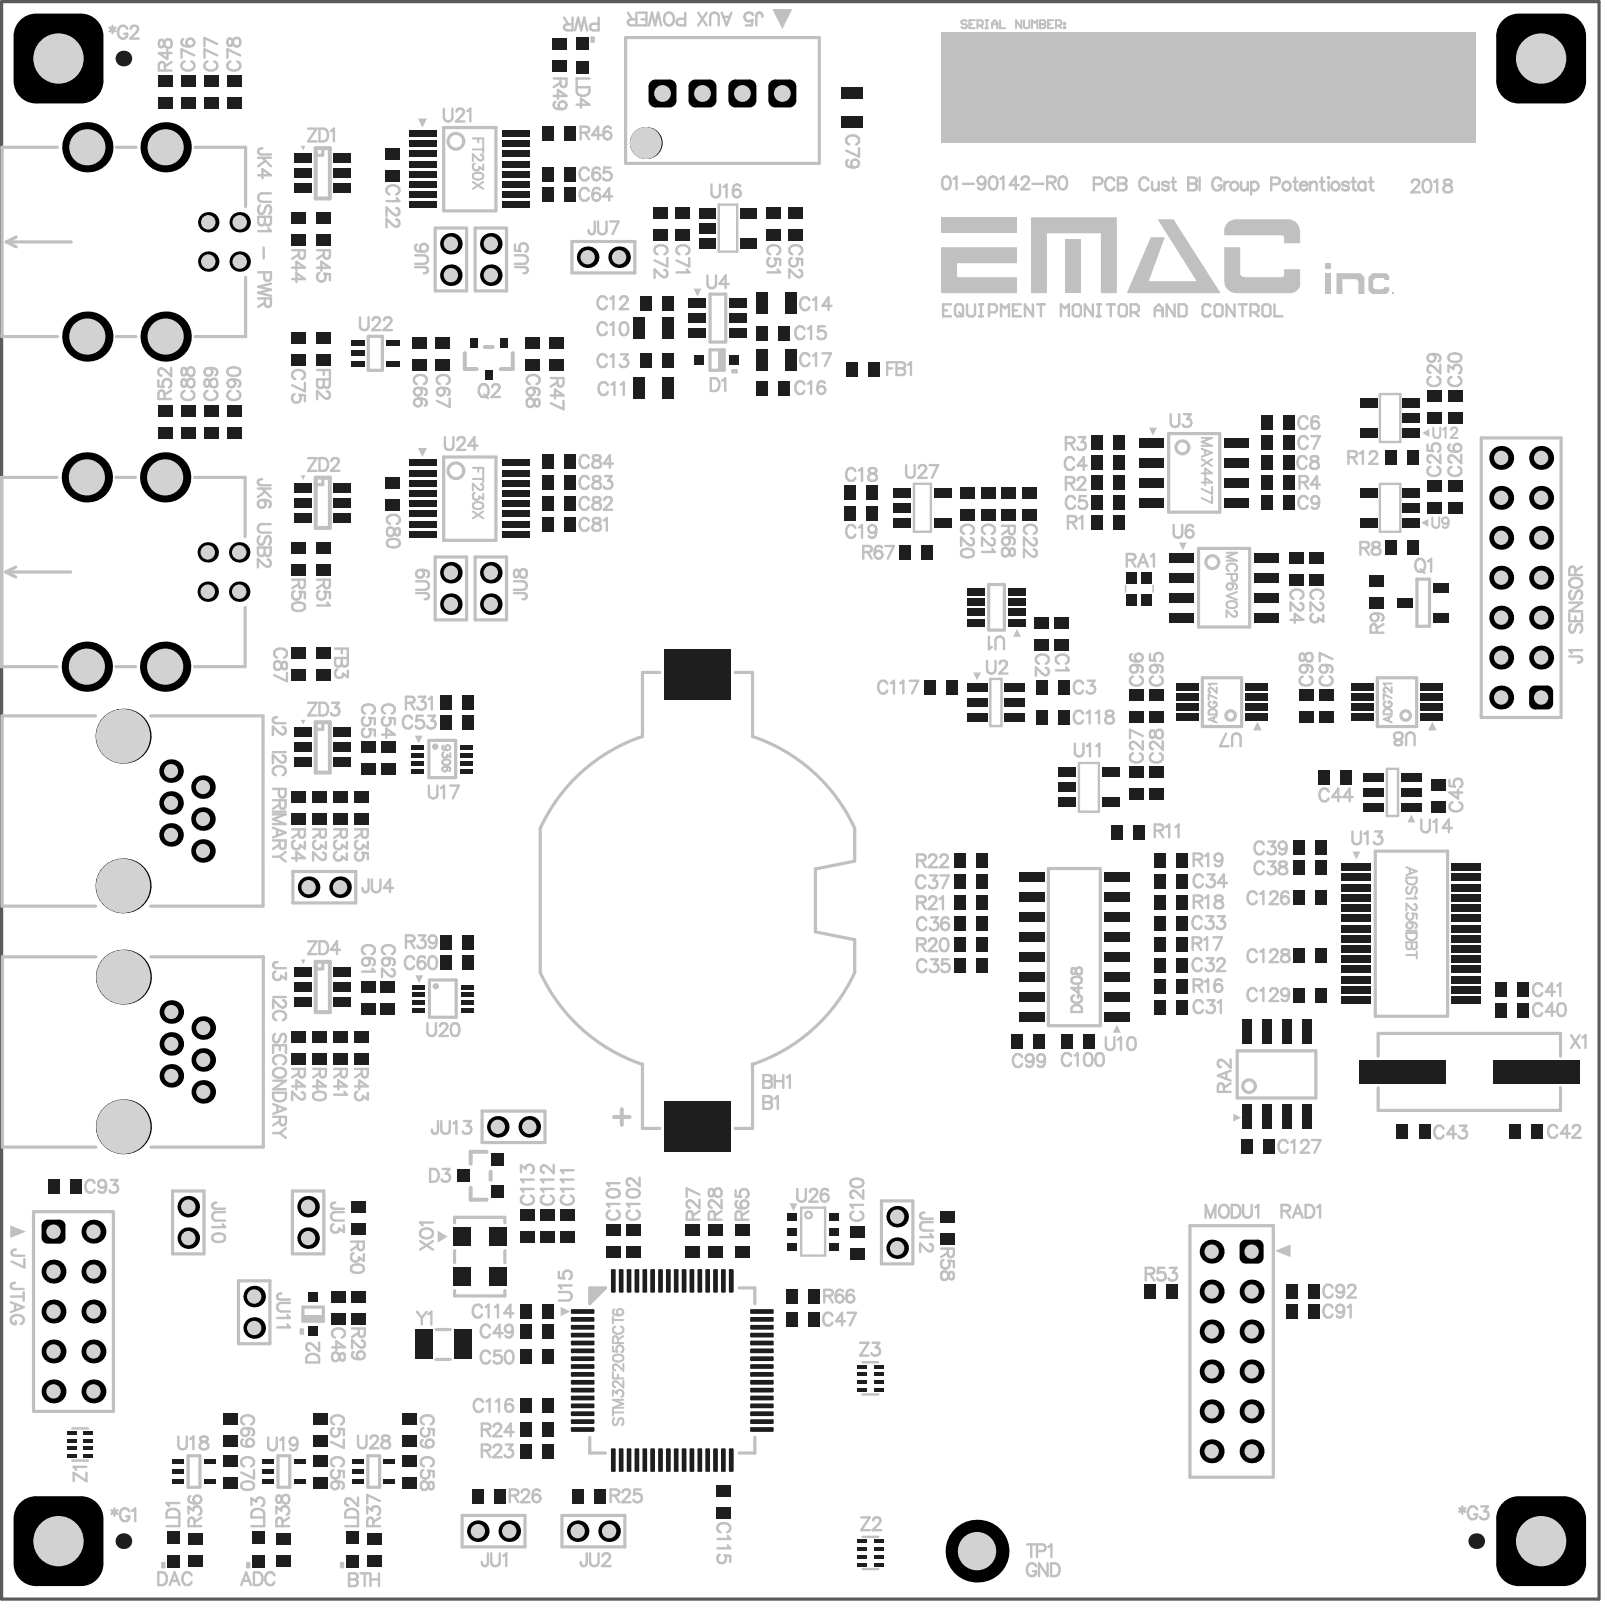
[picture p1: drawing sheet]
<svg xmlns="http://www.w3.org/2000/svg" width="170mm" height="170mm" viewBox="0 0 170 170" stroke-linecap="round" stroke-linejoin="round" font-family="sans-serif">
<circle cx="9.9" cy="143" r="1.27" fill="#000"/>
<circle cx="9.9" cy="143" r=".76" fill="#d2d2d2"/>
<circle cx="128.2" cy="153.5" r="1.27" fill="#000"/>
<circle cx="128.2" cy="153.5" r=".76" fill="#d2d2d2"/>
<circle cx="128.2" cy="136.6" r="1.27" fill="#000"/>
<circle cx="128.2" cy="136.6" r=".76" fill="#d2d2d2"/>
<circle cx="9.9" cy="147.2" r="1.27" fill="#000"/>
<circle cx="9.9" cy="147.2" r=".76" fill="#d2d2d2"/>
<circle cx="9.9" cy="138.7" r="1.27" fill="#000"/>
<circle cx="9.9" cy="138.7" r=".76" fill="#d2d2d2"/>
<circle cx="9.9" cy="130.3" r="1.27" fill="#000"/>
<circle cx="9.9" cy="130.3" r=".76" fill="#d2d2d2"/>
<circle cx="9.9" cy="134.5" r="1.27" fill="#000"/>
<circle cx="9.9" cy="134.5" r=".76" fill="#d2d2d2"/>
<circle cx="19.9" cy="127.7" r="1.14" fill="#000"/>
<circle cx="19.9" cy="127.7" r=".76" fill="#d2d2d2"/>
<circle cx="19.9" cy="131" r="1.14" fill="#000"/>
<circle cx="19.9" cy="131" r=".76" fill="#d2d2d2"/>
<circle cx="26.9" cy="140.5" r="1.14" fill="#000"/>
<circle cx="26.9" cy="140.5" r=".76" fill="#d2d2d2"/>
<circle cx="50.5" cy="162" r="1.14" fill="#000"/>
<circle cx="50.5" cy="162" r=".76" fill="#d2d2d2"/>
<circle cx="53.9" cy="162" r="1.14" fill="#000"/>
<circle cx="53.9" cy="162" r=".76" fill="#d2d2d2"/>
<circle cx="128.2" cy="140.9" r="1.27" fill="#000"/>
<circle cx="128.2" cy="140.9" r=".76" fill="#d2d2d2"/>
<circle cx="128.2" cy="145.1" r="1.27" fill="#000"/>
<circle cx="128.2" cy="145.1" r=".76" fill="#d2d2d2"/>
<circle cx="128.2" cy="132.4" r="1.27" fill="#000"/>
<circle cx="128.2" cy="132.4" r=".76" fill="#d2d2d2"/>
<circle cx="26.9" cy="137.2" r="1.14" fill="#000"/>
<circle cx="26.9" cy="137.2" r=".76" fill="#d2d2d2"/>
<circle cx="128.2" cy="149.3" r="1.27" fill="#000"/>
<circle cx="128.2" cy="149.3" r=".76" fill="#d2d2d2"/>
<circle cx="5.7" cy="143" r="1.27" fill="#000"/>
<circle cx="5.7" cy="143" r=".76" fill="#d2d2d2"/>
<circle cx="25.3" cy="58.4" r="1.08" fill="#000"/>
<circle cx="25.3" cy="58.4" r=".77" fill="#d2d2d2"/>
<circle cx="56" cy="119.2" r="1.14" fill="#000"/>
<circle cx="56" cy="119.2" r=".76" fill="#d2d2d2"/>
<circle cx="52.7" cy="119.2" r="1.14" fill="#000"/>
<circle cx="52.7" cy="119.2" r=".76" fill="#d2d2d2"/>
<circle cx="163" cy="65.3" r="1.27" fill="#000"/>
<circle cx="163" cy="65.3" r=".76" fill="#d2d2d2"/>
<circle cx="163" cy="48.4" r="1.27" fill="#000"/>
<circle cx="163" cy="48.4" r=".76" fill="#d2d2d2"/>
<circle cx="5.7" cy="147.2" r="1.27" fill="#000"/>
<circle cx="5.7" cy="147.2" r=".76" fill="#d2d2d2"/>
<circle cx="5.7" cy="138.7" r="1.27" fill="#000"/>
<circle cx="5.7" cy="138.7" r=".76" fill="#d2d2d2"/>
<path d="M4.4 129.7l.6-.7h1.3l.6 .7v1.2l-.6 .7h-1.3l-.6-.7z" fill-rule="evenodd" fill="#000"/>
<g fill="#000">
<path d="M4.4 129.7h.6zM4.6 129.2l.4-.2v.7h-.6z"/>
<path d="M5 130.9v.7zM4.4 130.9h.6v.7a.63 .63 0 0 1-.6-.7z"/>
<path d="M6.3 130.9h.6zM6.3 130.9h.6a.63 .63 0 0 1-.6 .7z"/>
<path d="M6.3 129v.7zM6.3 129a.63 .63 0 0 1 .6 .7h-.6z"/>
</g>
<circle cx="5.7" cy="130.3" r=".76" fill="#d2d2d2"/>
<circle cx="5.7" cy="134.5" r="1.27" fill="#000"/>
<circle cx="5.7" cy="134.5" r=".76" fill="#d2d2d2"/>
<circle cx="18.1" cy="113.8" r="1.25" fill="#000"/>
<circle cx="18.1" cy="113.8" r=".75" fill="#d2d2d2"/>
<circle cx="21.5" cy="115.5" r="1.25" fill="#000"/>
<circle cx="21.5" cy="115.5" r=".75" fill="#d2d2d2"/>
<circle cx="21.5" cy="112.1" r="1.25" fill="#000"/>
<circle cx="21.5" cy="112.1" r=".75" fill="#d2d2d2"/>
<circle cx="13.1" cy="119.2" r="2.91" fill="#000"/>
<circle cx="13.1" cy="119.2" r="2.87" fill="#d2d2d2"/>
<circle cx="18.1" cy="107.1" r="1.25" fill="#000"/>
<circle cx="18.1" cy="107.1" r=".75" fill="#d2d2d2"/>
<circle cx="13.1" cy="103.4" r="2.91" fill="#000"/>
<circle cx="13.1" cy="103.4" r="2.87" fill="#d2d2d2"/>
<circle cx="18.1" cy="84.9" r="1.25" fill="#000"/>
<circle cx="18.1" cy="84.9" r=".75" fill="#d2d2d2"/>
<circle cx="18.1" cy="88.3" r="1.25" fill="#000"/>
<circle cx="18.1" cy="88.3" r=".75" fill="#d2d2d2"/>
<circle cx="21.5" cy="90" r="1.25" fill="#000"/>
<circle cx="21.5" cy="90" r=".75" fill="#d2d2d2"/>
<circle cx="21.5" cy="86.6" r="1.25" fill="#000"/>
<circle cx="21.5" cy="86.6" r=".75" fill="#d2d2d2"/>
<circle cx="13" cy="77.9" r="2.91" fill="#000"/>
<circle cx="13" cy="77.9" r="2.87" fill="#d2d2d2"/>
<circle cx="17.5" cy="50.5" r="2.66" fill="#000"/>
<circle cx="17.5" cy="50.5" r="1.91" fill="#d2d2d2"/>
<circle cx="17.5" cy="35.6" r="2.66" fill="#000"/>
<circle cx="17.5" cy="35.6" r="1.91" fill="#d2d2d2"/>
<circle cx="32.6" cy="127.7" r="1.14" fill="#000"/>
<circle cx="32.6" cy="127.7" r=".76" fill="#d2d2d2"/>
<circle cx="32.6" cy="131" r="1.14" fill="#000"/>
<circle cx="32.6" cy="131" r=".76" fill="#d2d2d2"/>
<circle cx="32.6" cy="93.9" r="1.14" fill="#000"/>
<circle cx="32.6" cy="93.9" r=".76" fill="#d2d2d2"/>
<circle cx="25.3" cy="62.6" r="1.08" fill="#000"/>
<circle cx="25.3" cy="62.6" r=".77" fill="#d2d2d2"/>
<circle cx="25.4" cy="23.5" r="1.08" fill="#000"/>
<circle cx="25.4" cy="23.5" r=".77" fill="#d2d2d2"/>
<circle cx="47.7" cy="60.6" r="1.14" fill="#000"/>
<circle cx="47.7" cy="60.6" r=".76" fill="#d2d2d2"/>
<circle cx="47.7" cy="63.9" r="1.14" fill="#000"/>
<circle cx="47.7" cy="63.9" r=".76" fill="#d2d2d2"/>
<circle cx="47.7" cy="25.8" r="1.14" fill="#000"/>
<circle cx="47.7" cy="25.8" r=".76" fill="#d2d2d2"/>
<circle cx="61.1" cy="162" r="1.14" fill="#000"/>
<circle cx="61.1" cy="162" r=".76" fill="#d2d2d2"/>
<circle cx="51.9" cy="60.6" r="1.14" fill="#000"/>
<circle cx="51.9" cy="60.6" r=".76" fill="#d2d2d2"/>
<circle cx="51.9" cy="63.9" r="1.14" fill="#000"/>
<circle cx="51.9" cy="63.9" r=".76" fill="#d2d2d2"/>
<circle cx="51.9" cy="25.8" r="1.14" fill="#000"/>
<circle cx="51.9" cy="25.8" r=".76" fill="#d2d2d2"/>
<path d="M69.4 8.4h1.4l.8 .8v1.4l-.8 .8h-1.4l-.8-.8v-1.4z" fill-rule="evenodd" fill="#000"/>
<g fill="#000">
<path d="M69.4 10.6v.8zM68.6 10.6h.8v.8a.74 .74 0 0 1-.8-.8z"/>
<path d="M68.6 9.2h.8zM68.8 8.6l.6-.2v.8h-.8z"/>
<path d="M70.8 10.6h.8zM70.8 10.6h.8a.74 .74 0 0 1-.8 .8z"/>
<path d="M70.8 8.4v.8zM70.8 8.4a.74 .74 0 0 1 .8 .8h-.8z"/>
</g>
<circle cx="70.1" cy="9.9" r=".89" fill="#d2d2d2"/>
<path d="M73.6 8.4h1.5l.7 .8v1.4l-.7 .8h-1.5l-.8-.8v-1.4z" fill-rule="evenodd" fill="#000"/>
<g fill="#000">
<path d="M73.6 10.6v.8zM72.8 10.6h.8v.8a.74 .74 0 0 1-.8-.8z"/>
<path d="M72.8 9.2h.8zM73.1 8.6l.5-.2v.8h-.8z"/>
<path d="M75.1 10.6h.7zM75.1 10.6h.7a.74 .74 0 0 1-.7 .8z"/>
<path d="M75.1 8.4v.8zM75.1 8.4a.74 .74 0 0 1 .7 .8h-.7z"/>
</g>
<circle cx="74.3" cy="9.9" r=".89" fill="#d2d2d2"/>
<path d="M82 8.4h1.5l.7 .8v1.4l-.7 .8h-1.5l-.7-.8v-1.4z" fill-rule="evenodd" fill="#000"/>
<g fill="#000">
<path d="M82 10.6v.8zM81.3 10.6h.7v.8a.74 .74 0 0 1-.7-.8z"/>
<path d="M81.3 9.2h.7zM81.5 8.6l.5-.2v.8h-.7z"/>
<path d="M83.5 10.6h.7zM83.5 10.6h.7a.74 .74 0 0 1-.7 .8z"/>
<path d="M83.5 8.4v.8zM83.5 8.4a.74 .74 0 0 1 .7 .8h-.7z"/>
</g>
<circle cx="82.8" cy="9.9" r=".89" fill="#d2d2d2"/>
<circle cx="94.9" cy="128.7" r="1.14" fill="#000"/>
<circle cx="94.9" cy="128.7" r=".76" fill="#d2d2d2"/>
<circle cx="94.9" cy="132" r="1.14" fill="#000"/>
<circle cx="94.9" cy="132" r=".76" fill="#d2d2d2"/>
<path d="M161.8 73.2l.6-.7h1.3l.6 .7v1.2l-.6 .7h-1.3l-.6-.7z" fill-rule="evenodd" fill="#000"/>
<g fill="#000">
<path d="M161.8 73.2h.6zM162 72.7l.4-.2v.7h-.6z"/>
<path d="M162.4 74.4v.7zM161.8 74.4h.6v.7a.63 .63 0 0 1-.6-.7z"/>
<path d="M163.7 74.4h.6zM163.7 74.4h.6a.63 .63 0 0 1-.6 .7z"/>
<path d="M163.7 72.5v.7zM163.7 72.5a.63 .63 0 0 1 .6 .7h-.6z"/>
</g>
<circle cx="163" cy="73.8" r=".76" fill="#d2d2d2"/>
<circle cx="163" cy="56.9" r="1.27" fill="#000"/>
<circle cx="163" cy="56.9" r=".76" fill="#d2d2d2"/>
<circle cx="163" cy="61.1" r="1.27" fill="#000"/>
<circle cx="163" cy="61.1" r=".76" fill="#d2d2d2"/>
<circle cx="163" cy="52.7" r="1.27" fill="#000"/>
<circle cx="163" cy="52.7" r=".76" fill="#d2d2d2"/>
<circle cx="18.1" cy="81.6" r="1.25" fill="#000"/>
<circle cx="18.1" cy="81.6" r=".75" fill="#d2d2d2"/>
<circle cx="21.5" cy="83.3" r="1.25" fill="#000"/>
<circle cx="21.5" cy="83.3" r=".75" fill="#d2d2d2"/>
<circle cx="13" cy="93.7" r="2.91" fill="#000"/>
<circle cx="13" cy="93.7" r="2.87" fill="#d2d2d2"/>
<circle cx="18.1" cy="110.4" r="1.25" fill="#000"/>
<circle cx="18.1" cy="110.4" r=".75" fill="#d2d2d2"/>
<circle cx="21.5" cy="108.8" r="1.25" fill="#000"/>
<circle cx="21.5" cy="108.8" r=".75" fill="#d2d2d2"/>
<circle cx="17.5" cy="70.5" r="2.66" fill="#000"/>
<circle cx="17.5" cy="70.5" r="1.91" fill="#d2d2d2"/>
<circle cx="17.5" cy="15.6" r="2.66" fill="#000"/>
<circle cx="17.5" cy="15.6" r="1.91" fill="#d2d2d2"/>
<circle cx="25.4" cy="27.7" r="1.08" fill="#000"/>
<circle cx="25.4" cy="27.7" r=".77" fill="#d2d2d2"/>
<circle cx="47.7" cy="29.1" r="1.14" fill="#000"/>
<circle cx="47.7" cy="29.1" r=".76" fill="#d2d2d2"/>
<circle cx="62.2" cy="27.2" r="1.14" fill="#000"/>
<circle cx="62.2" cy="27.2" r=".76" fill="#d2d2d2"/>
<circle cx="51.9" cy="29.1" r="1.14" fill="#000"/>
<circle cx="51.9" cy="29.1" r=".76" fill="#d2d2d2"/>
<circle cx="65.5" cy="27.2" r="1.14" fill="#000"/>
<circle cx="65.5" cy="27.2" r=".76" fill="#d2d2d2"/>
<circle cx="68.3" cy="15.1" r="1.69" fill="#000"/>
<circle cx="68.3" cy="15.1" r="1.69" fill="#d2d2d2"/>
<circle cx="163" cy="69.6" r="1.27" fill="#000"/>
<circle cx="163" cy="69.6" r=".76" fill="#d2d2d2"/>
<circle cx="22" cy="58.4" r="1.08" fill="#000"/>
<circle cx="22" cy="58.4" r=".77" fill="#d2d2d2"/>
<circle cx="132.4" cy="153.5" r="1.27" fill="#000"/>
<circle cx="132.4" cy="153.5" r=".76" fill="#d2d2d2"/>
<circle cx="132.4" cy="136.6" r="1.27" fill="#000"/>
<circle cx="132.4" cy="136.6" r=".76" fill="#d2d2d2"/>
<circle cx="158.8" cy="65.3" r="1.27" fill="#000"/>
<circle cx="158.8" cy="65.3" r=".76" fill="#d2d2d2"/>
<circle cx="158.8" cy="48.4" r="1.27" fill="#000"/>
<circle cx="158.8" cy="48.4" r=".76" fill="#d2d2d2"/>
<circle cx="36" cy="93.9" r="1.14" fill="#000"/>
<circle cx="36" cy="93.9" r=".76" fill="#d2d2d2"/>
<circle cx="22" cy="62.6" r="1.08" fill="#000"/>
<circle cx="22" cy="62.6" r=".77" fill="#d2d2d2"/>
<circle cx="9.2" cy="50.5" r="2.66" fill="#000"/>
<circle cx="9.2" cy="50.5" r="1.91" fill="#d2d2d2"/>
<circle cx="9.2" cy="35.6" r="2.66" fill="#000"/>
<circle cx="9.2" cy="35.6" r="1.91" fill="#d2d2d2"/>
<circle cx="22" cy="23.5" r="1.08" fill="#000"/>
<circle cx="22" cy="23.5" r=".77" fill="#d2d2d2"/>
<path d="M1.4 3.8l2.4-2.4h4.8l2.3 2.4v4.8l-2.3 2.3h-4.8l-2.4-2.3z" fill-rule="evenodd" fill="#000"/>
<g fill="#000">
<path d="M1.4 3.8h2.4zM2 2.3a2.37 2.37 0 0 1 1.8-.9v2.4h-2.4l.1-.5z"/>
<path d="M3.8 8.6v2.3zM1.4 8.6h2.4v2.3a2.38 2.38 0 0 1-2.4-2.3z"/>
<path d="M8.6 1.4v2.4zM8.6 1.4a2.38 2.38 0 0 1 2.3 2.4h-2.3z"/>
<path d="M8.6 8.6h2.3zM8.6 8.6h2.3a2.38 2.38 0 0 1-2.3 2.3z"/>
</g>
<circle cx="6.2" cy="6.2" r="2.66" fill="#d2d2d2"/>
<circle cx="64.4" cy="162" r="1.14" fill="#000"/>
<circle cx="64.4" cy="162" r=".76" fill="#d2d2d2"/>
<path d="M77.8 8.4h1.5l.7 .8v1.4l-.7 .8h-1.5l-.7-.8v-1.4z" fill-rule="evenodd" fill="#000"/>
<g fill="#000">
<path d="M77.8 10.6v.8zM77.1 10.6h.7v.8a.74 .74 0 0 1-.7-.8z"/>
<path d="M77.1 9.2h.7zM77.3 8.6l.5-.2v.8h-.7z"/>
<path d="M79.3 10.6h.7zM79.3 10.6h.7a.74 .74 0 0 1-.7 .8z"/>
<path d="M79.3 8.4v.8zM79.3 8.4a.74 .74 0 0 1 .7 .8h-.7z"/>
</g>
<circle cx="78.5" cy="9.9" r=".89" fill="#d2d2d2"/>
<circle cx="132.4" cy="140.9" r="1.27" fill="#000"/>
<circle cx="132.4" cy="140.9" r=".76" fill="#d2d2d2"/>
<circle cx="132.4" cy="145.1" r="1.27" fill="#000"/>
<circle cx="132.4" cy="145.1" r=".76" fill="#d2d2d2"/>
<path d="M131.1 131.8l.7-.7h1.2l.7 .7v1.2l-.7 .7h-1.2l-.7-.7z" fill-rule="evenodd" fill="#000"/>
<g fill="#000">
<path d="M131.1 131.8h.7zM131.3 131.3l.5-.2v.7h-.7z"/>
<path d="M131.8 133v.7zM131.1 133h.7v.7a.63 .63 0 0 1-.7-.7z"/>
<path d="M133 133h.7zM133 133h.7a.63 .63 0 0 1-.7 .7z"/>
<path d="M133 131.1v.7zM133 131.1a.63 .63 0 0 1 .7 .7h-.7z"/>
</g>
<circle cx="132.4" cy="132.4" r=".76" fill="#d2d2d2"/>
<circle cx="158.8" cy="73.8" r="1.27" fill="#000"/>
<circle cx="158.8" cy="73.8" r=".76" fill="#d2d2d2"/>
<circle cx="158.8" cy="56.9" r="1.27" fill="#000"/>
<circle cx="158.8" cy="56.9" r=".76" fill="#d2d2d2"/>
<circle cx="158.8" cy="61.1" r="1.27" fill="#000"/>
<circle cx="158.8" cy="61.1" r=".76" fill="#d2d2d2"/>
<circle cx="158.8" cy="52.7" r="1.27" fill="#000"/>
<circle cx="158.8" cy="52.7" r=".76" fill="#d2d2d2"/>
<path d="M158.3 3.8l2.4-2.4h4.7l2.4 2.4v4.8l-2.4 2.3h-4.7l-2.4-2.3z" fill-rule="evenodd" fill="#000"/>
<g fill="#000">
<path d="M158.3 3.8h2.4zM158.8 2.3a2.37 2.37 0 0 1 1.9-.9v2.4h-2.4v-.5z"/>
<path d="M160.7 8.6v2.3zM158.3 8.6h2.4v2.3a2.38 2.38 0 0 1-2.4-2.3z"/>
<path d="M165.4 1.4v2.4zM165.4 1.4a2.38 2.38 0 0 1 2.4 2.4h-2.4z"/>
<path d="M165.4 8.6h2.4zM165.4 8.6h2.4a2.38 2.38 0 0 1-2.4 2.3z"/>
</g>
<circle cx="163" cy="6.2" r="2.66" fill="#d2d2d2"/>
<path d="M1.4 160.7l2.4-2.4h4.8l2.3 2.4v4.7l-2.3 2.4h-4.8l-2.4-2.4z" fill-rule="evenodd" fill="#000"/>
<g fill="#000">
<path d="M1.4 160.7h2.4zM2 159.2a2.37 2.37 0 0 1 1.8-.9v2.4h-2.4l.1-.6z"/>
<path d="M3.8 165.4v2.4zM1.4 165.4h2.4v2.4a2.38 2.38 0 0 1-2.4-2.4z"/>
<path d="M8.6 158.3v2.4zM8.6 158.3a2.38 2.38 0 0 1 2.3 2.4h-2.3z"/>
<path d="M8.6 165.4h2.3zM8.6 165.4h2.3a2.38 2.38 0 0 1-2.3 2.4z"/>
</g>
<circle cx="6.2" cy="163" r="2.66" fill="#d2d2d2"/>
<circle cx="22" cy="27.7" r="1.08" fill="#000"/>
<circle cx="22" cy="27.7" r=".77" fill="#d2d2d2"/>
<circle cx="9.2" cy="70.5" r="2.66" fill="#000"/>
<circle cx="9.2" cy="70.5" r="1.91" fill="#d2d2d2"/>
<circle cx="9.2" cy="15.6" r="2.66" fill="#000"/>
<circle cx="9.2" cy="15.6" r="1.91" fill="#d2d2d2"/>
<circle cx="132.4" cy="149.3" r="1.27" fill="#000"/>
<circle cx="132.4" cy="149.3" r=".76" fill="#d2d2d2"/>
<circle cx="103.4" cy="164.1" r="3.3" fill="#000"/>
<circle cx="103.4" cy="164.1" r="2.03" fill="#d2d2d2"/>
<path d="M158.3 160.7l2.4-2.4h4.7l2.4 2.4v4.7l-2.4 2.4h-4.7l-2.4-2.4z" fill-rule="evenodd" fill="#000"/>
<g fill="#000">
<path d="M158.3 160.7h2.4zM158.8 159.2a2.37 2.37 0 0 1 1.9-.9v2.4h-2.4v-.6z"/>
<path d="M160.7 165.4v2.4zM158.3 165.4h2.4v2.4a2.38 2.38 0 0 1-2.4-2.4z"/>
<path d="M165.4 158.3v2.4zM165.4 158.3a2.38 2.38 0 0 1 2.4 2.4h-2.4z"/>
<path d="M165.4 165.4h2.4zM165.4 165.4h2.4a2.38 2.38 0 0 1-2.4 2.4z"/>
</g>
<circle cx="163" cy="163" r="2.66" fill="#d2d2d2"/>
<circle cx="158.8" cy="69.6" r="1.27" fill="#000"/>
<circle cx="158.8" cy="69.6" r=".76" fill="#d2d2d2"/>
<g fill="#1e1e1e">
<path d="M5 124.8h1.3v1.5h-1.3z" fill-rule="evenodd"/>
<path d="M8.9 153h1v.4h-1z" fill-rule="evenodd"/>
<path d="M8.9 152.2h1v.4h-1z" fill-rule="evenodd"/>
<path d="M8.9 153.9h1v.4h-1z" fill-rule="evenodd"/>
<path d="M19.9 162.2h1.5v1.2h-1.5z" fill-rule="evenodd"/>
<path d="M18.3 156.5h1.2v.5h-1.2z" fill-rule="evenodd"/>
<path d="M18.3 155.4h1.2v.5h-1.2z" fill-rule="evenodd"/>
<path d="M18.3 154.3h1.2v.5h-1.2z" fill-rule="evenodd"/>
<path d="M19.2 45.2h1.5v1.2h-1.5z" fill-rule="evenodd"/>
<path d="M19.2 10.3h1.5v1.3h-1.5z" fill-rule="evenodd"/>
<path d="M19.2 8h1.5v1.2h-1.5z" fill-rule="evenodd"/>
<path d="M21.6 156.5h1.2v.5h-1.2z" fill-rule="evenodd"/>
<path d="M21.6 154.3h1.2v.5h-1.2z" fill-rule="evenodd"/>
<path d="M21.6 45.2h1.5v1.2h-1.5z" fill-rule="evenodd"/>
<path d="M21.6 10.3h1.5v1.3h-1.5z" fill-rule="evenodd"/>
<path d="M21.6 8h1.5v1.2h-1.5z" fill-rule="evenodd"/>
<path d="M26.6 162h1.4v1.3h-1.4z" fill-rule="evenodd"/>
<path d="M29.2 162.2h1.5v1.2h-1.5z" fill-rule="evenodd"/>
<path d="M33.1 156.3h1.5v1.2h-1.5z" fill-rule="evenodd"/>
<path d="M33.1 151.9h1.5v1.2h-1.5z" fill-rule="evenodd"/>
<path d="M33.1 149.5h1.5v1.3h-1.5z" fill-rule="evenodd"/>
<path d="M32.6 140.3h1v1h-1z" fill-rule="evenodd"/>
<path d="M32.6 136.7h1v1h-1z" fill-rule="evenodd"/>
<path d="M33 111.4h1.5v1.3h-1.5z" fill-rule="evenodd"/>
<path d="M33 109.1h1.5v1.2h-1.5z" fill-rule="evenodd"/>
<path d="M33 86.1h1.5v1.2h-1.5z" fill-rule="evenodd"/>
<path d="M33.4 70.7h1.5v1.3h-1.5z" fill-rule="evenodd"/>
<path d="M33.4 68.4h1.5v1.3h-1.5z" fill-rule="evenodd"/>
<path d="M33.4 57.3h1.5v1.3h-1.5z" fill-rule="evenodd"/>
<path d="M33.4 37.5h1.5v1.2h-1.5z" fill-rule="evenodd"/>
<path d="M33.4 35.1h1.5v1.3h-1.5z" fill-rule="evenodd"/>
<path d="M33.4 24.8h1.5v1.2h-1.5z" fill-rule="evenodd"/>
<path d="M36.6 162h1.3v1.3h-1.3z" fill-rule="evenodd"/>
<path d="M35.2 111.4h1.5v1.3h-1.5z" fill-rule="evenodd"/>
<path d="M35.2 109.1h1.5v1.2h-1.5z" fill-rule="evenodd"/>
<path d="M35.3 105.5h1.8v1h-1.8z" fill-rule="evenodd"/>
<path d="M35.3 102.3h1.8v1h-1.8z" fill-rule="evenodd"/>
<path d="M35.2 86.1h1.5v1.2h-1.5z" fill-rule="evenodd"/>
<path d="M35.3 78.6h1.8v1h-1.8z" fill-rule="evenodd"/>
<path d="M35.3 54.3h1.8v1h-1.8z" fill-rule="evenodd"/>
<path d="M35.3 51.1h1.8v1h-1.8z" fill-rule="evenodd"/>
<path d="M35.3 17.8h1.8v1h-1.8z" fill-rule="evenodd"/>
<path d="M38.8 162.2h1.5v1.2h-1.5z" fill-rule="evenodd"/>
<path d="M42.6 156.3h1.5v1.2h-1.5z" fill-rule="evenodd"/>
<path d="M42.6 151.9h1.5v1.2h-1.5z" fill-rule="evenodd"/>
<path d="M42.6 149.5h1.5v1.3h-1.5z" fill-rule="evenodd"/>
<path d="M43.6 105h1.3v.5h-1.3z" fill-rule="evenodd"/>
<path d="M43.6 105.8h1.3v.5h-1.3z" fill-rule="evenodd"/>
<path d="M43.6 106.7h1.3v.5h-1.3z" fill-rule="evenodd"/>
<path d="M43.5 81.3h1.4v.5h-1.4z" fill-rule="evenodd"/>
<path d="M43.5 78.8h1.4v.5h-1.4z" fill-rule="evenodd"/>
<path d="M43.5 79.7h1.4v.5h-1.4z" fill-rule="evenodd"/>
<path d="M46.6 101h1.2v1.5h-1.2z" fill-rule="evenodd"/>
<path d="M46.6 98.9h1.2v1.5h-1.2z" fill-rule="evenodd"/>
<path d="M46.5 75.7h1.3v1.5h-1.3z" fill-rule="evenodd"/>
<path d="M46.1 38h1.5v1.2h-1.5z" fill-rule="evenodd"/>
<path d="M48.8 105h1.3v.5h-1.3z" fill-rule="evenodd"/>
<path d="M48.8 105.8h1.3v.5h-1.3z" fill-rule="evenodd"/>
<path d="M48.8 106.7h1.3v.5h-1.3z" fill-rule="evenodd"/>
<path d="M48.9 101h1.3v1.5h-1.3z" fill-rule="evenodd"/>
<path d="M48.9 98.9h1.3v1.5h-1.3z" fill-rule="evenodd"/>
<path d="M48.7 81.3h1.3v.5h-1.3z" fill-rule="evenodd"/>
<path d="M48.7 78.8h1.3v.5h-1.3z" fill-rule="evenodd"/>
<path d="M48.7 79.7h1.3v.5h-1.3z" fill-rule="evenodd"/>
<path d="M48.9 75.7h1.2v1.5h-1.2z" fill-rule="evenodd"/>
<path d="M52 125.4h1.3v1.3h-1.3z" fill-rule="evenodd"/>
<path d="M52 122h1.3v1.4h-1.3z" fill-rule="evenodd"/>
<path d="M57.3 152.8h1.3v1.5h-1.3z" fill-rule="evenodd"/>
<path d="M57.3 142.7h1.3v1.5h-1.3z" fill-rule="evenodd"/>
<path d="M57.3 54.7h1.3v1.5h-1.3z" fill-rule="evenodd"/>
<path d="M57.3 50.3h1.3v1.5h-1.3z" fill-rule="evenodd"/>
<path d="M57.3 48.1h1.3v1.5h-1.3z" fill-rule="evenodd"/>
<path d="M55.6 38h1.5v1.2h-1.5z" fill-rule="evenodd"/>
<path d="M57.3 17.7h1.3v1.5h-1.3z" fill-rule="evenodd"/>
<path d="M57.3 13.4h1.3v1.5h-1.3z" fill-rule="evenodd"/>
<path d="M59.6 54.7h1.3v1.5h-1.3z" fill-rule="evenodd"/>
<path d="M59.6 50.3h1.3v1.5h-1.3z" fill-rule="evenodd"/>
<path d="M59.6 48.1h1.3v1.5h-1.3z" fill-rule="evenodd"/>
<path d="M59.6 17.7h1.3v1.5h-1.3z" fill-rule="evenodd"/>
<path d="M59.6 13.4h1.3v1.5h-1.3z" fill-rule="evenodd"/>
<path d="M66.3 131.8h1.5v1.2h-1.5z" fill-rule="evenodd"/>
<path d="M66.3 129.5h1.5v1.2h-1.5z" fill-rule="evenodd"/>
<path d="M67 33.6h1.2v2.2h-1.2z" fill-rule="evenodd"/>
<path d="M70 37.3h1.2v1.5h-1.2z" fill-rule="evenodd"/>
<path d="M70 33.6h1.2v2.2h-1.2z" fill-rule="evenodd"/>
<path d="M70 31.3h1.2v1.5h-1.2z" fill-rule="evenodd"/>
<path d="M69.1 24.3h1.5v1.2h-1.5z" fill-rule="evenodd"/>
<path d="M72.5 131.8h1.5v1.2h-1.5z" fill-rule="evenodd"/>
<path d="M72.5 129.5h1.5v1.2h-1.5z" fill-rule="evenodd"/>
<path d="M73.5 37.6h1v1h-1z" fill-rule="evenodd"/>
<path d="M72.9 34.7h1.8v1h-1.8z" fill-rule="evenodd"/>
<path d="M72.9 31.6h1.8v1h-1.8z" fill-rule="evenodd"/>
<path d="M75.8 159.5h1.5v1.2h-1.5z" fill-rule="evenodd"/>
<path d="M77.2 37.6h1v1h-1z" fill-rule="evenodd"/>
<path d="M79.5 151h2.2l.1 .1v.2l-.1 .2h-2.2l-.1-.2v-.2z" fill-rule="evenodd"/>
<path d="M79.5 150.1h2.2l.1 .2v.2l-.1 .1h-2.2l-.1-.1v-.2z" fill-rule="evenodd"/>
<path d="M79.4 149.4l.1-.1h2.2l.1 .1v.3l-.1 .1h-2.2l-.1-.1z" fill-rule="evenodd"/>
<path d="M79.5 148.5h2.2l.1 .1v.2l-.1 .2h-2.2l-.1-.2v-.2z" fill-rule="evenodd"/>
<path d="M79.5 147.6h2.2l.1 .2v.2l-.1 .1h-2.2l-.1-.1v-.2z" fill-rule="evenodd"/>
<path d="M79.5 146.8h2.2l.1 .1v.3l-.1 .1h-2.2l-.1-.1v-.3z" fill-rule="evenodd"/>
<path d="M79.5 146h2.2l.1 .1v.3l-.1 .1h-2.2l-.1-.1v-.3z" fill-rule="evenodd"/>
<path d="M79.4 145.3l.1-.2h2.2l.1 .2v.2l-.1 .1h-2.2l-.1-.1z" fill-rule="evenodd"/>
<path d="M79.5 144.3h2.2l.1 .1v.3l-.1 .1h-2.2l-.1-.1v-.3z" fill-rule="evenodd"/>
<path d="M79.5 143.5h2.2l.1 .1v.3l-.1 .1h-2.2l-.1-.1v-.3z" fill-rule="evenodd"/>
<path d="M79.5 142.7h2.2l.1 .1v.2l-.1 .2h-2.2l-.1-.2v-.2z" fill-rule="evenodd"/>
<path d="M79.5 141.8h2.2l.1 .1v.3l-.1 .1h-2.2l-.1-.1v-.3z" fill-rule="evenodd"/>
<path d="M79.5 140.2h2.2l.1 .1v.2l-.1 .2h-2.2l-.1-.2v-.2z" fill-rule="evenodd"/>
<path d="M79.4 139.5l.1-.2h2.2l.1 .2v.2l-.1 .1h-2.2l-.1-.1z" fill-rule="evenodd"/>
<path d="M79.5 138.5h2.2l.1 .1v.3l-.1 .1h-2.2l-.1-.1v-.3z" fill-rule="evenodd"/>
<path d="M80 40.3h1.3v1.5h-1.3z" fill-rule="evenodd"/>
<path d="M80 37h1.3v2.2h-1.3z" fill-rule="evenodd"/>
<path d="M80 34.5h1.3v1.5h-1.3z" fill-rule="evenodd"/>
<path d="M80 30.9h1.3v2.3h-1.3z" fill-rule="evenodd"/>
<path d="M83.2 138.8h1.2v1.5h-1.2z" fill-rule="evenodd"/>
<path d="M83.2 136.4h1.2v1.5h-1.2z" fill-rule="evenodd"/>
<path d="M83.3 131.4h1v.9h-1z" fill-rule="evenodd"/>
<path d="M83.3 128.3h1v.8h-1z" fill-rule="evenodd"/>
<path d="M83.3 129.9h1v.8h-1z" fill-rule="evenodd"/>
<path d="M83 37h1.3v2.2h-1.3z" fill-rule="evenodd"/>
<path d="M83 30.9h1.3v2.3h-1.3z" fill-rule="evenodd"/>
<path d="M83.4 24.3h1.5v1.2h-1.5z" fill-rule="evenodd"/>
<path d="M87.7 131.4h1.1v.9h-1.1z" fill-rule="evenodd"/>
<path d="M87.7 128.3h1.1v.8h-1.1z" fill-rule="evenodd"/>
<path d="M87.7 129.9h1.1v.8h-1.1z" fill-rule="evenodd"/>
<path d="M90.7 165.3h1v.4h-1z" fill-rule="evenodd"/>
<path d="M90.7 163.7h1v.4h-1z" fill-rule="evenodd"/>
<path d="M90.7 164.5h1v.4h-1z" fill-rule="evenodd"/>
<path d="M90.7 162.8h1v.4h-1z" fill-rule="evenodd"/>
<path d="M90.7 145.2h1v.4h-1z" fill-rule="evenodd"/>
<path d="M90.7 146.9h1v.4h-1z" fill-rule="evenodd"/>
<path d="M90.7 146h1v.4h-1z" fill-rule="evenodd"/>
<path d="M90.7 144.4h1v.4h-1z" fill-rule="evenodd"/>
<path d="M89.9 132h1.5v1.2h-1.5z" fill-rule="evenodd"/>
<path d="M89.9 129.7h1.5v1.2h-1.5z" fill-rule="evenodd"/>
<path d="M89.3 51.4h1.3v1.5h-1.3z" fill-rule="evenodd"/>
<path d="M89.5 38.3h1.3v1.5h-1.3z" fill-rule="evenodd"/>
<path d="M97.8 72h1.2v1.5h-1.2z" fill-rule="evenodd"/>
<path d="M97.5 57.7h1.2v1.5h-1.2z" fill-rule="evenodd"/>
<path d="M99.4 128.1h1.5v1.2h-1.5z" fill-rule="evenodd"/>
<path d="M100.9 101.3h1.3v1.5h-1.3z" fill-rule="evenodd"/>
<path d="M100.9 99.1h1.3v1.5h-1.3z" fill-rule="evenodd"/>
<path d="M100.9 94.7h1.3v1.5h-1.3z" fill-rule="evenodd"/>
<path d="M100.9 92.5h1.3v1.5h-1.3z" fill-rule="evenodd"/>
<path d="M100.1 72h1.2v1.5h-1.2z" fill-rule="evenodd"/>
<path d="M103.3 101.3h1.2v1.5h-1.2z" fill-rule="evenodd"/>
<path d="M103.3 99.1h1.2v1.5h-1.2z" fill-rule="evenodd"/>
<path d="M103.3 94.7h1.2v1.5h-1.2z" fill-rule="evenodd"/>
<path d="M103.3 92.5h1.2v1.5h-1.2z" fill-rule="evenodd"/>
<path d="M103.8 53.8h1.5v1.3h-1.5z" fill-rule="evenodd"/>
<path d="M103.8 51.5h1.5v1.3h-1.5z" fill-rule="evenodd"/>
<path d="M107 109.5h1.2v1.5h-1.2z" fill-rule="evenodd"/>
<path d="M106.2 75.4h2.3v1h-2.3z" fill-rule="evenodd"/>
<path d="M106.2 72.3h2.3v.9h-2.3z" fill-rule="evenodd"/>
<path d="M106.7 65.5h1.8v.7h-1.8z" fill-rule="evenodd"/>
<path d="M106.7 64.4h1.8v.8h-1.8z" fill-rule="evenodd"/>
<path d="M106.7 62.3h1.8v.7h-1.8z" fill-rule="evenodd"/>
<path d="M109.6 75.2h1.2v1.5h-1.2z" fill-rule="evenodd"/>
<path d="M109.6 72h1.2v1.5h-1.2z" fill-rule="evenodd"/>
<path d="M109.5 67.6h1.5v1.2h-1.5z" fill-rule="evenodd"/>
<path d="M109.5 65.2h1.5v1.3h-1.5z" fill-rule="evenodd"/>
<path d="M114.6 109.5h1.2v1.5h-1.2z" fill-rule="evenodd"/>
<path d="M116.8 105h2.7v1h-2.7z" fill-rule="evenodd"/>
<path d="M116.8 102.9h2.7v1h-2.7z" fill-rule="evenodd"/>
<path d="M116.8 98.6h2.7v1h-2.7z" fill-rule="evenodd"/>
<path d="M116.8 94.4h2.7v1h-2.7z" fill-rule="evenodd"/>
<path d="M116.8 92.3h2.7v1h-2.7z" fill-rule="evenodd"/>
<path d="M116.6 84.4h1.8v1h-1.8z" fill-rule="evenodd"/>
<path d="M116.6 81.2h1.8v1h-1.8z" fill-rule="evenodd"/>
<path d="M117.7 54.6h1.3v1.5h-1.3z" fill-rule="evenodd"/>
<path d="M117.7 50.3h1.3v1.5h-1.3z" fill-rule="evenodd"/>
<path d="M117.7 48.2h1.3v1.5h-1.3z" fill-rule="evenodd"/>
<path d="M121 135.9h1.3v1.5h-1.3z" fill-rule="evenodd"/>
<path d="M120.8 60.5h1v1.2h-1z" fill-rule="evenodd"/>
<path d="M123.3 135.9h1.3v1.5h-1.3z" fill-rule="evenodd"/>
<path d="M124.4 105.8h1.2v1.5h-1.2z" fill-rule="evenodd"/>
<path d="M124.4 101.3h1.2v1.5h-1.2z" fill-rule="evenodd"/>
<path d="M124.4 99.1h1.2v1.5h-1.2z" fill-rule="evenodd"/>
<path d="M124.4 94.7h1.2v1.5h-1.2z" fill-rule="evenodd"/>
<path d="M124.4 92.5h1.2v1.5h-1.2z" fill-rule="evenodd"/>
<path d="M131.4 107.9h1v2.6h-1z" fill-rule="evenodd"/>
<path d="M133.5 107.9h1v2.6h-1z" fill-rule="evenodd"/>
<path d="M133.4 50.3h1.2v1.5h-1.2z" fill-rule="evenodd"/>
<path d="M133.4 48.2h1.2v1.5h-1.2z" fill-rule="evenodd"/>
<path d="M133.4 44h1.2v1.5h-1.2z" fill-rule="evenodd"/>
<path d="M138.3 135.9h1.3v1.5h-1.3z" fill-rule="evenodd"/>
<path d="M137.7 107.9h1v2.6h-1z" fill-rule="evenodd"/>
<path d="M136.8 104.5h1.3v1.5h-1.3z" fill-rule="evenodd"/>
<path d="M136.8 94.2h1.3v1.5h-1.3z" fill-rule="evenodd"/>
<path d="M136.8 91h1.3v1.5h-1.3z" fill-rule="evenodd"/>
<path d="M136.8 88.9h1.3v1.5h-1.3z" fill-rule="evenodd"/>
<path d="M137.5 75.3h1.5v1.2h-1.5z" fill-rule="evenodd"/>
<path d="M141.8 81.5h1.3v1.5h-1.3z" fill-rule="evenodd"/>
<path d="M144.2 84.9h2.2v1h-2.2z" fill-rule="evenodd"/>
<path d="M144.2 81.8h2.2v.9h-2.2z" fill-rule="evenodd"/>
<path d="M144.9 60.8h1.5v1.3h-1.5z" fill-rule="evenodd"/>
<path d="M143.9 54.8h1.8v1h-1.8z" fill-rule="evenodd"/>
<path d="M143.9 51.6h1.8v1h-1.8z" fill-rule="evenodd"/>
<path d="M143.9 45.3h1.8v1h-1.8z" fill-rule="evenodd"/>
<path d="M143.9 42.1h1.8v1h-1.8z" fill-rule="evenodd"/>
<path d="M147.7 119h1.3v1.5h-1.3z" fill-rule="evenodd"/>
<path d="M150.1 119h1.2v1.5h-1.2z" fill-rule="evenodd"/>
<path d="M151.4 84.8h1.5v1.2h-1.5z" fill-rule="evenodd"/>
<path d="M151.4 82.5h1.5v1.2h-1.5z" fill-rule="evenodd"/>
<path d="M150.2 75.5h2.5v.8h-2.5z" fill-rule="evenodd"/>
<path d="M150.2 74.4h2.5v.8h-2.5z" fill-rule="evenodd"/>
<path d="M150.2 72.3h2.5v.7h-2.5z" fill-rule="evenodd"/>
<path d="M151 50.8h1.5v1.2h-1.5z" fill-rule="evenodd"/>
<path d="M151 43.6h1.5v1.2h-1.5z" fill-rule="evenodd"/>
<path d="M151 41.3h1.5v1.2h-1.5z" fill-rule="evenodd"/>
<path d="M158.2 106.1h1.2v1.5h-1.2z" fill-rule="evenodd"/>
<path d="M162 119h1.2v1.5h-1.2z" fill-rule="evenodd"/>
<path d="M160.5 106.1h1.3v1.5h-1.3z" fill-rule="evenodd"/>
<path d="M8.9 151.4h1v.4h-1z" fill-rule="evenodd"/>
<path d="M19.9 164.5h1.5v1.3h-1.5z" fill-rule="evenodd"/>
<path d="M19.2 42.8h1.5v1.3h-1.5z" fill-rule="evenodd"/>
<path d="M21.6 42.8h1.5v1.3h-1.5z" fill-rule="evenodd"/>
<path d="M26.6 164.5h1.4v1.3h-1.4z" fill-rule="evenodd"/>
<path d="M29.2 164.5h1.5v1.3h-1.5z" fill-rule="evenodd"/>
<path d="M33.1 154h1.5v1.2h-1.5z" fill-rule="evenodd"/>
<path d="M33 83.7h1.5v1.3h-1.5z" fill-rule="evenodd"/>
<path d="M33.4 59.7h1.5v1.2h-1.5z" fill-rule="evenodd"/>
<path d="M33.4 22.5h1.5v1.2h-1.5z" fill-rule="evenodd"/>
<path d="M36.6 164.5h1.3v1.3h-1.3z" fill-rule="evenodd"/>
<path d="M35.3 103.9h1.8v1h-1.8z" fill-rule="evenodd"/>
<path d="M35.2 83.7h1.5v1.3h-1.5z" fill-rule="evenodd"/>
<path d="M35.3 77h1.8v1h-1.8z" fill-rule="evenodd"/>
<path d="M35.3 80.1h1.8v1h-1.8z" fill-rule="evenodd"/>
<path d="M35.3 52.7h1.8v1h-1.8z" fill-rule="evenodd"/>
<path d="M35.3 16.3h1.8v1h-1.8z" fill-rule="evenodd"/>
<path d="M35.3 19.4h1.8v1h-1.8z" fill-rule="evenodd"/>
<path d="M38.8 164.5h1.5v1.3h-1.5z" fill-rule="evenodd"/>
<path d="M42.6 154h1.5v1.2h-1.5z" fill-rule="evenodd"/>
<path d="M43.6 104.2h1.3v.5h-1.3z" fill-rule="evenodd"/>
<path d="M43.5 80.5h1.4v.5h-1.4z" fill-rule="evenodd"/>
<path d="M46.5 73.6h1.3v1.5h-1.3z" fill-rule="evenodd"/>
<path d="M46.1 35.7h1.5v1.2h-1.5z" fill-rule="evenodd"/>
<path d="M49.9 157.5h1.3v1.5h-1.3z" fill-rule="evenodd"/>
<path d="M48.8 104.2h1.3v.5h-1.3z" fill-rule="evenodd"/>
<path d="M48.7 80.5h1.3v.5h-1.3z" fill-rule="evenodd"/>
<path d="M48.9 73.6h1.2v1.5h-1.2z" fill-rule="evenodd"/>
<path d="M49.7 35.8h.8v1h-.8z" fill-rule="evenodd"/>
<path d="M52.3 157.5h1.2v1.5h-1.2z" fill-rule="evenodd"/>
<path d="M52.9 35.8h.8v1h-.8z" fill-rule="evenodd"/>
<path d="M57.3 150.5h1.3v1.5h-1.3z" fill-rule="evenodd"/>
<path d="M57.3 140.1h1.3v1.5h-1.3z" fill-rule="evenodd"/>
<path d="M57.3 148h1.3v1.5h-1.3z" fill-rule="evenodd"/>
<path d="M57.3 138h1.3v1.5h-1.3z" fill-rule="evenodd"/>
<path d="M57.3 52.5h1.3v1.5h-1.3z" fill-rule="evenodd"/>
<path d="M55.6 35.7h1.5v1.2h-1.5z" fill-rule="evenodd"/>
<path d="M57.3 19.9h1.3v1.5h-1.3z" fill-rule="evenodd"/>
<path d="M60.5 157.5h1.2v1.5h-1.2z" fill-rule="evenodd"/>
<path d="M59.3 130.2h1.5v1.2h-1.5z" fill-rule="evenodd"/>
<path d="M59.3 127.9h1.5v1.2h-1.5z" fill-rule="evenodd"/>
<path d="M59.6 52.5h1.3v1.5h-1.3z" fill-rule="evenodd"/>
<path d="M59.6 19.9h1.3v1.5h-1.3z" fill-rule="evenodd"/>
<path d="M62.8 157.5h1.3v1.5h-1.3z" fill-rule="evenodd"/>
<path d="M64.8 153.2h.2l.1 .1v2.3l-.1 .1h-.2l-.2-.1v-2.3z" fill-rule="evenodd"/>
<path d="M66.4 153.2h.3l.1 .1v2.3l-.1 .1h-.3l-.1-.1v-2.3z" fill-rule="evenodd"/>
<path d="M67.3 153.2h.2l.1 .1v2.3l-.1 .1h-.2l-.2-.1v-2.3z" fill-rule="evenodd"/>
<path d="M68.1 153.2h.2l.2 .1v2.3l-.2 .1h-.2l-.1-.1v-2.3z" fill-rule="evenodd"/>
<path d="M69.6 153.3l.1-.1h.3l.1 .1v2.3l-.1 .1h-.3l-.1-.1z" fill-rule="evenodd"/>
<path d="M70.6 153.2h.2l.2 .1v2.3l-.2 .1h-.2l-.1-.1v-2.3z" fill-rule="evenodd"/>
<path d="M71.4 153.2h.3l.1 .1v2.3l-.1 .1h-.3l-.1-.1v-2.3z" fill-rule="evenodd"/>
<path d="M69.1 21.9h1.5v1.3h-1.5z" fill-rule="evenodd"/>
<path d="M73 153.3l.1-.1h.2l.1 .1v2.3l-.1 .1h-.2l-.1-.1z" fill-rule="evenodd"/>
<path d="M73.9 153.2h.3l.1 .1v2.3l-.1 .1h-.3l-.1-.1v-2.3z" fill-rule="evenodd"/>
<path d="M74.7 153.2h.3l.1 .1v2.3l-.1 .1h-.3l-.1-.1v-2.3z" fill-rule="evenodd"/>
<path d="M72.9 33.2h1.8v.9h-1.8z" fill-rule="evenodd"/>
<path d="M75.8 157.1h1.5v1.3h-1.5z" fill-rule="evenodd"/>
<path d="M76.3 153.3l.1-.1h.3l.1 .1v2.3l-.1 .1h-.3l-.1-.1z" fill-rule="evenodd"/>
<path d="M77.2 153.2h.3l.1 .1v2.3l-.1 .1h-.3l-.1-.1v-2.3z" fill-rule="evenodd"/>
<path d="M79.4 141.1l.1-.1h2.2l.1 .1v.3l-.1 .1h-2.2l-.1-.1z" fill-rule="evenodd"/>
<path d="M83.4 21.9h1.5v1.3h-1.5z" fill-rule="evenodd"/>
<path d="M89.3 53.6h1.3v1.5h-1.3z" fill-rule="evenodd"/>
<path d="M99.4 130.4h1.5v1.3h-1.5z" fill-rule="evenodd"/>
<path d="M100.9 96.9h1.3v1.5h-1.3z" fill-rule="evenodd"/>
<path d="M100.9 90.3h1.3v1.5h-1.3z" fill-rule="evenodd"/>
<path d="M103.3 96.9h1.2v1.5h-1.2z" fill-rule="evenodd"/>
<path d="M103.3 90.3h1.2v1.5h-1.2z" fill-rule="evenodd"/>
<path d="M106.2 73.8h2.3v1h-2.3z" fill-rule="evenodd"/>
<path d="M106.7 63.3h1.8v.8h-1.8z" fill-rule="evenodd"/>
<path d="M116.8 107.1h2.7v1h-2.7z" fill-rule="evenodd"/>
<path d="M116.8 100.8h2.7v.9h-2.7z" fill-rule="evenodd"/>
<path d="M116.8 96.5h2.7v1h-2.7z" fill-rule="evenodd"/>
<path d="M117.5 87.3h1.3v1.5h-1.3z" fill-rule="evenodd"/>
<path d="M117.7 52.4h1.3v1.5h-1.3z" fill-rule="evenodd"/>
<path d="M117.7 46.1h1.3v1.5h-1.3z" fill-rule="evenodd"/>
<path d="M119.9 87.3h1.2v1.5h-1.2z" fill-rule="evenodd"/>
<path d="M120.8 62.9h1v1.1h-1z" fill-rule="evenodd"/>
<path d="M124.4 96.9h1.2v1.5h-1.2z" fill-rule="evenodd"/>
<path d="M124.4 103.6h1.2v1.5h-1.2z" fill-rule="evenodd"/>
<path d="M124.4 90.3h1.2v1.5h-1.2z" fill-rule="evenodd"/>
<path d="M131.3 120.6h1.2v1.5h-1.2z" fill-rule="evenodd"/>
<path d="M131.4 116.9h1v2.5h-1z" fill-rule="evenodd"/>
<path d="M133.6 120.6h1.2v1.5h-1.2z" fill-rule="evenodd"/>
<path d="M133.5 116.9h1v2.5h-1z" fill-rule="evenodd"/>
<path d="M133.4 46.1h1.2v1.5h-1.2z" fill-rule="evenodd"/>
<path d="M133.4 52.4h1.2v1.5h-1.2z" fill-rule="evenodd"/>
<path d="M138.3 138h1.3v1.5h-1.3z" fill-rule="evenodd"/>
<path d="M137.7 116.9h1v2.5h-1z" fill-rule="evenodd"/>
<path d="M136.8 100.3h1.3v1.5h-1.3z" fill-rule="evenodd"/>
<path d="M137.5 72.9h1.5v1.3h-1.5z" fill-rule="evenodd"/>
<path d="M144.2 83.4h2.2v.9h-2.2z" fill-rule="evenodd"/>
<path d="M144.9 63.1h1.5v1.3h-1.5z" fill-rule="evenodd"/>
<path d="M147.8 63.3h1.7v1h-1.7z" fill-rule="evenodd"/>
<path d="M150.2 73.4h2.5v.7h-2.5z" fill-rule="evenodd"/>
<path d="M151 53.1h1.5v1.2h-1.5z" fill-rule="evenodd"/>
<path d="M158.2 104h1.2v1.5h-1.2z" fill-rule="evenodd"/>
<path d="M160.5 104h1.3v1.5h-1.3z" fill-rule="evenodd"/>
<path d="M64.6 134.4l.2-.1h.2l.1 .1v2.2l-.1 .1h-.2l-.2-.1z" fill-rule="evenodd"/>
<path d="M68 134.4l.1-.1h.2l.2 .1v2.2l-.2 .1h-.2l-.1-.1z" fill-rule="evenodd"/>
<path d="M67.1 134.4l.2-.1h.2l.1 .1v2.2l-.1 .1h-.2l-.2-.1z" fill-rule="evenodd"/>
<path d="M66.3 134.4l.1-.1h.3l.1 .1v2.2l-.1 .1h-.3l-.1-.1z" fill-rule="evenodd"/>
<path d="M67 39.9h1.2v2.3h-1.2z" fill-rule="evenodd"/>
<path d="M71.3 134.4l.1-.1h.3l.1 .1v2.2l-.1 .1h-.3l-.1-.1z" fill-rule="evenodd"/>
<path d="M70.5 134.4l.1-.1h.2l.2 .1v2.2l-.2 .1h-.2l-.1-.1z" fill-rule="evenodd"/>
<path d="M69.6 134.4l.1-.1h.3l.1 .1v2.2l-.1 .1h-.3l-.1-.1z" fill-rule="evenodd"/>
<path d="M70 39.9h1.2v2.3h-1.2z" fill-rule="evenodd"/>
<path d="M74.6 134.4l.1-.1h.3l.1 .1v2.2l-.1 .1h-.3l-.1-.1z" fill-rule="evenodd"/>
<path d="M73.8 134.4l.1-.1h.3l.1 .1v2.2l-.1 .1h-.3l-.1-.1z" fill-rule="evenodd"/>
<path d="M73 134.4l.1-.1h.2l.1 .1v2.2l-.1 .1h-.2l-.1-.1z" fill-rule="evenodd"/>
<path d="M77.1 134.4l.1-.1h.3l.1 .1v2.2l-.1 .1h-.3l-.1-.1z" fill-rule="evenodd"/>
<path d="M76.3 134.4l.1-.1h.3l.1 .1v2.2l-.1 .1h-.3l-.1-.1z" fill-rule="evenodd"/>
<path d="M7.1 153h1v.4h-1z" fill-rule="evenodd"/>
<path d="M7.1 152.2h1v.4h-1z" fill-rule="evenodd"/>
<path d="M7.1 153.9h1v.4h-1z" fill-rule="evenodd"/>
<path d="M7.4 124.8h1.2v1.5h-1.2z" fill-rule="evenodd"/>
<path d="M17.7 162h1.3v1.3h-1.3z" fill-rule="evenodd"/>
<path d="M16.7 45.2h1.5v1.2h-1.5z" fill-rule="evenodd"/>
<path d="M16.8 10.3h1.5v1.3h-1.5z" fill-rule="evenodd"/>
<path d="M16.8 8h1.5v1.2h-1.5z" fill-rule="evenodd"/>
<path d="M23.6 156.3h1.5v1.2h-1.5z" fill-rule="evenodd"/>
<path d="M27.8 156.5h1.2v.5h-1.2z" fill-rule="evenodd"/>
<path d="M27.8 155.4h1.2v.5h-1.2z" fill-rule="evenodd"/>
<path d="M31.1 156.5h1.2v.5h-1.2z" fill-rule="evenodd"/>
<path d="M27.8 154.3h1.2v.5h-1.2z" fill-rule="evenodd"/>
<path d="M31.1 154.3h1.2v.5h-1.2z" fill-rule="evenodd"/>
<path d="M23.6 151.9h1.5v1.2h-1.5z" fill-rule="evenodd"/>
<path d="M23.6 149.5h1.5v1.3h-1.5z" fill-rule="evenodd"/>
<path d="M35 138.9h1.5v1.2h-1.5z" fill-rule="evenodd"/>
<path d="M35 136.5h1.5v1.3h-1.5z" fill-rule="evenodd"/>
<path d="M30.8 111.4h1.5v1.3h-1.5z" fill-rule="evenodd"/>
<path d="M30.8 109.1h1.5v1.2h-1.5z" fill-rule="evenodd"/>
<path d="M31.2 105.5h1.8v1h-1.8z" fill-rule="evenodd"/>
<path d="M31.2 102.3h1.8v1h-1.8z" fill-rule="evenodd"/>
<path d="M30.8 86.1h1.5v1.2h-1.5z" fill-rule="evenodd"/>
<path d="M31.2 78.6h1.8v1h-1.8z" fill-rule="evenodd"/>
<path d="M30.8 70.7h1.5v1.3h-1.5z" fill-rule="evenodd"/>
<path d="M30.8 68.4h1.5v1.3h-1.5z" fill-rule="evenodd"/>
<path d="M30.8 57.3h1.5v1.3h-1.5z" fill-rule="evenodd"/>
<path d="M31.2 54.3h1.8v1h-1.8z" fill-rule="evenodd"/>
<path d="M31.2 51.1h1.8v1h-1.8z" fill-rule="evenodd"/>
<path d="M24 45.2h1.5v1.2h-1.5z" fill-rule="evenodd"/>
<path d="M30.8 37.5h1.5v1.2h-1.5z" fill-rule="evenodd"/>
<path d="M30.8 35.1h1.5v1.3h-1.5z" fill-rule="evenodd"/>
<path d="M30.8 24.8h1.5v1.2h-1.5z" fill-rule="evenodd"/>
<path d="M31.2 17.8h1.8v1h-1.8z" fill-rule="evenodd"/>
<path d="M24 10.3h1.5v1.3h-1.5z" fill-rule="evenodd"/>
<path d="M24 8h1.5v1.2h-1.5z" fill-rule="evenodd"/>
<path d="M37.3 156.5h1.2v.5h-1.2z" fill-rule="evenodd"/>
<path d="M37.3 155.4h1.2v.5h-1.2z" fill-rule="evenodd"/>
<path d="M40.6 156.5h1.2v.5h-1.2z" fill-rule="evenodd"/>
<path d="M37.3 154.3h1.2v.5h-1.2z" fill-rule="evenodd"/>
<path d="M40.6 154.3h1.2v.5h-1.2z" fill-rule="evenodd"/>
<path d="M37.1 138.9h1.5v1.2h-1.5z" fill-rule="evenodd"/>
<path d="M37.1 136.5h1.5v1.3h-1.5z" fill-rule="evenodd"/>
<path d="M37.1 129.4h1.5v1.2h-1.5z" fill-rule="evenodd"/>
<path d="M37.4 111.4h1.5v1.3h-1.5z" fill-rule="evenodd"/>
<path d="M37.4 109.1h1.5v1.2h-1.5z" fill-rule="evenodd"/>
<path d="M38.2 106.1h1.5v1.3h-1.5z" fill-rule="evenodd"/>
<path d="M40.3 106.1h1.5v1.3h-1.5z" fill-rule="evenodd"/>
<path d="M37.4 86.1h1.5v1.2h-1.5z" fill-rule="evenodd"/>
<path d="M40.3 80.8h1.5v1.2h-1.5z" fill-rule="evenodd"/>
<path d="M38.2 80.8h1.5v1.2h-1.5z" fill-rule="evenodd"/>
<path d="M40.3 78.4h1.5v1.3h-1.5z" fill-rule="evenodd"/>
<path d="M38.2 78.4h1.5v1.3h-1.5z" fill-rule="evenodd"/>
<path d="M43.3 54h2.9v.7h-2.9z" fill-rule="evenodd"/>
<path d="M43.3 56.2h2.9v.7h-2.9z" fill-rule="evenodd"/>
<path d="M43.3 55.1h2.9v.7h-2.9z" fill-rule="evenodd"/>
<path d="M43.3 51.9h2.9v.7h-2.9z" fill-rule="evenodd"/>
<path d="M43.3 50.8h2.9v.7h-2.9z" fill-rule="evenodd"/>
<path d="M40.8 50.5h1.5v1.3h-1.5z" fill-rule="evenodd"/>
<path d="M43.3 48.6h2.9v.7h-2.9z" fill-rule="evenodd"/>
<path d="M43.7 38h1.5v1.2h-1.5z" fill-rule="evenodd"/>
<path d="M37.2 38.2h1.4v.5h-1.4z" fill-rule="evenodd"/>
<path d="M37.2 37.1h1.4v.6h-1.4z" fill-rule="evenodd"/>
<path d="M40.8 38.2h1.4v.5h-1.4z" fill-rule="evenodd"/>
<path d="M37.2 36h1.4v.6h-1.4z" fill-rule="evenodd"/>
<path d="M40.8 36h1.4v.6h-1.4z" fill-rule="evenodd"/>
<path d="M43.3 20.3h2.9v.6h-2.9z" fill-rule="evenodd"/>
<path d="M43.3 21.3h2.9v.7h-2.9z" fill-rule="evenodd"/>
<path d="M43.3 17h2.9v.7h-2.9z" fill-rule="evenodd"/>
<path d="M43.3 18.1h2.9v.7h-2.9z" fill-rule="evenodd"/>
<path d="M40.8 18h1.5v1.2h-1.5z" fill-rule="evenodd"/>
<path d="M43.3 13.8h2.9v.7h-2.9z" fill-rule="evenodd"/>
<path d="M43.3 14.9h2.9v.6h-2.9z" fill-rule="evenodd"/>
<path d="M55 152.8h1.2v1.5h-1.2z" fill-rule="evenodd"/>
<path d="M60.5 148.5h2.3l.1 .1v.2l-.1 .2h-2.3l-.1-.2v-.2z" fill-rule="evenodd"/>
<path d="M60.4 149.4l.1-.1h2.3l.1 .1v.3l-.1 .1h-2.3l-.1-.1z" fill-rule="evenodd"/>
<path d="M60.5 150.1h2.3l.1 .2v.2l-.1 .1h-2.3l-.1-.1v-.2z" fill-rule="evenodd"/>
<path d="M60.5 151h2.3l.1 .1v.2l-.1 .2h-2.3l-.1-.2v-.2z" fill-rule="evenodd"/>
<path d="M60.4 145.3l.1-.2h2.3l.1 .2v.2l-.1 .1h-2.3l-.1-.1z" fill-rule="evenodd"/>
<path d="M60.5 146h2.3l.1 .1v.3l-.1 .1h-2.3l-.1-.1v-.3z" fill-rule="evenodd"/>
<path d="M60.5 146.8h2.3l.1 .1v.3l-.1 .1h-2.3l-.1-.1v-.3z" fill-rule="evenodd"/>
<path d="M60.5 147.6h2.3l.1 .2v.2l-.1 .1h-2.3l-.1-.1v-.2z" fill-rule="evenodd"/>
<path d="M55 142.7h1.2v1.5h-1.2z" fill-rule="evenodd"/>
<path d="M60.5 141.8h2.3l.1 .1v.3l-.1 .1h-2.3l-.1-.1v-.3z" fill-rule="evenodd"/>
<path d="M60.5 142.7h2.3l.1 .1v.2l-.1 .2h-2.3l-.1-.2v-.2z" fill-rule="evenodd"/>
<path d="M60.5 143.5h2.3l.1 .1v.3l-.1 .1h-2.3l-.1-.1v-.3z" fill-rule="evenodd"/>
<path d="M60.5 144.3h2.3l.1 .1v.3l-.1 .1h-2.3l-.1-.1v-.3z" fill-rule="evenodd"/>
<path d="M60.5 138.5h2.3l.1 .1v.3l-.1 .1h-2.3l-.1-.1v-.3z" fill-rule="evenodd"/>
<path d="M60.4 139.5l.1-.2h2.3l.1 .2v.2l-.1 .1h-2.3l-.1-.1z" fill-rule="evenodd"/>
<path d="M60.5 140.2h2.3l.1 .1v.2l-.1 .2h-2.3l-.1-.2v-.2z" fill-rule="evenodd"/>
<path d="M53.1 54h3v.7h-3z" fill-rule="evenodd"/>
<path d="M53.1 56.2h3v.7h-3z" fill-rule="evenodd"/>
<path d="M53.1 55.1h3v.7h-3z" fill-rule="evenodd"/>
<path d="M53.1 51.9h3v.7h-3z" fill-rule="evenodd"/>
<path d="M53.1 50.8h3v.7h-3z" fill-rule="evenodd"/>
<path d="M53.1 48.6h3v.7h-3z" fill-rule="evenodd"/>
<path d="M58.1 38h1.5v1.2h-1.5z" fill-rule="evenodd"/>
<path d="M53.1 20.3h3v.6h-3z" fill-rule="evenodd"/>
<path d="M53.1 21.3h3v.7h-3z" fill-rule="evenodd"/>
<path d="M53.1 17h3v.7h-3z" fill-rule="evenodd"/>
<path d="M53.1 18.1h3v.7h-3z" fill-rule="evenodd"/>
<path d="M53.1 13.8h3v.7h-3z" fill-rule="evenodd"/>
<path d="M53.1 14.9h3v.6h-3z" fill-rule="evenodd"/>
<path d="M61 6.4h1.3v1.4h-1.3z" fill-rule="evenodd"/>
<path d="M58.5 4h1.5v1.2h-1.5z" fill-rule="evenodd"/>
<path d="M61 3.9h1.3v1.4h-1.3z" fill-rule="evenodd"/>
<path d="M64.1 131.8h1.5v1.2h-1.5z" fill-rule="evenodd"/>
<path d="M74.9 131.8h1.5v1.2h-1.5z" fill-rule="evenodd"/>
<path d="M64.1 129.5h1.5v1.2h-1.5z" fill-rule="evenodd"/>
<path d="M74.9 129.5h1.5v1.2h-1.5z" fill-rule="evenodd"/>
<path d="M67.7 37.3h1.2v1.5h-1.2z" fill-rule="evenodd"/>
<path d="M67.7 31.3h1.2v1.5h-1.2z" fill-rule="evenodd"/>
<path d="M71.5 24.3h1.5v1.2h-1.5z" fill-rule="evenodd"/>
<path d="M74 23.6h1.7v1.1h-1.7z" fill-rule="evenodd"/>
<path d="M74 25.2h1.7v1.1h-1.7z" fill-rule="evenodd"/>
<path d="M74 22h1.7v1.1h-1.7z" fill-rule="evenodd"/>
<path d="M85.5 138.8h1.3v1.5h-1.3z" fill-rule="evenodd"/>
<path d="M85.5 136.4h1.3v1.5h-1.3z" fill-rule="evenodd"/>
<path d="M77.8 131.8h1.5v1.2h-1.5z" fill-rule="evenodd"/>
<path d="M77.8 129.5h1.5v1.2h-1.5z" fill-rule="evenodd"/>
<path d="M82.4 40.3h1.2v1.5h-1.2z" fill-rule="evenodd"/>
<path d="M82.4 34.5h1.2v1.5h-1.2z" fill-rule="evenodd"/>
<path d="M81.1 24.3h1.5v1.2h-1.5z" fill-rule="evenodd"/>
<path d="M78.3 25.2h1.7v1.1h-1.7z" fill-rule="evenodd"/>
<path d="M78.3 22h1.7v1.1h-1.7z" fill-rule="evenodd"/>
<path d="M92.5 165.3h1v.4h-1z" fill-rule="evenodd"/>
<path d="M92.5 163.7h1v.4h-1z" fill-rule="evenodd"/>
<path d="M92.5 164.5h1v.4h-1z" fill-rule="evenodd"/>
<path d="M92.5 162.8h1v.4h-1z" fill-rule="evenodd"/>
<path d="M92.4 145.2h1v.4h-1z" fill-rule="evenodd"/>
<path d="M92.4 146.9h1v.4h-1z" fill-rule="evenodd"/>
<path d="M92.4 146h1v.4h-1z" fill-rule="evenodd"/>
<path d="M92.4 144.4h1v.4h-1z" fill-rule="evenodd"/>
<path d="M102.3 64.4h1.9v.8h-1.9z" fill-rule="evenodd"/>
<path d="M102.3 65.5h1.9v.7h-1.9z" fill-rule="evenodd"/>
<path d="M102.3 62.3h1.9v.7h-1.9z" fill-rule="evenodd"/>
<path d="M95.1 57.7h1.3v1.5h-1.3z" fill-rule="evenodd"/>
<path d="M98.8 54.8h1.9v1h-1.9z" fill-rule="evenodd"/>
<path d="M94.5 54.8h1.9v1h-1.9z" fill-rule="evenodd"/>
<path d="M101.6 53.8h1.5v1.3h-1.5z" fill-rule="evenodd"/>
<path d="M98.8 51.6h1.9v1h-1.9z" fill-rule="evenodd"/>
<path d="M94.5 51.6h1.9v1h-1.9z" fill-rule="evenodd"/>
<path d="M101.6 51.5h1.5v1.3h-1.5z" fill-rule="evenodd"/>
<path d="M91.6 51.4h1.3v1.5h-1.3z" fill-rule="evenodd"/>
<path d="M91.9 38.3h1.2v1.5h-1.2z" fill-rule="evenodd"/>
<path d="M109.3 109.5h1.2v1.5h-1.2z" fill-rule="evenodd"/>
<path d="M112.2 109.5h1.3v1.5h-1.3z" fill-rule="evenodd"/>
<path d="M107.8 105h2.7v1h-2.7z" fill-rule="evenodd"/>
<path d="M107.8 102.9h2.7v1h-2.7z" fill-rule="evenodd"/>
<path d="M107.8 98.6h2.7v1h-2.7z" fill-rule="evenodd"/>
<path d="M107.8 94.4h2.7v1h-2.7z" fill-rule="evenodd"/>
<path d="M107.8 92.3h2.7v1h-2.7z" fill-rule="evenodd"/>
<path d="M112 84.4h1.8v1h-1.8z" fill-rule="evenodd"/>
<path d="M112 81.2h1.8v1h-1.8z" fill-rule="evenodd"/>
<path d="M112 82.8h1.8v1h-1.8z" fill-rule="evenodd"/>
<path d="M111.9 75.2h1.3v1.5h-1.3z" fill-rule="evenodd"/>
<path d="M111.9 72h1.3v1.5h-1.3z" fill-rule="evenodd"/>
<path d="M111.6 67.6h1.5v1.2h-1.5z" fill-rule="evenodd"/>
<path d="M111.6 65.2h1.5v1.3h-1.5z" fill-rule="evenodd"/>
<path d="M106 53.8h1.5v1.3h-1.5z" fill-rule="evenodd"/>
<path d="M108.2 53.8h1.5v1.3h-1.5z" fill-rule="evenodd"/>
<path d="M115.4 54.6h1.3v1.5h-1.3z" fill-rule="evenodd"/>
<path d="M106 51.5h1.5v1.3h-1.5z" fill-rule="evenodd"/>
<path d="M108.2 51.5h1.5v1.3h-1.5z" fill-rule="evenodd"/>
<path d="M115.4 50.3h1.3v1.5h-1.3z" fill-rule="evenodd"/>
<path d="M115.4 48.2h1.3v1.5h-1.3z" fill-rule="evenodd"/>
<path d="M122.1 105.8h1.2v1.5h-1.2z" fill-rule="evenodd"/>
<path d="M122.1 101.3h1.2v1.5h-1.2z" fill-rule="evenodd"/>
<path d="M122.1 99.1h1.2v1.5h-1.2z" fill-rule="evenodd"/>
<path d="M122.1 94.7h1.2v1.5h-1.2z" fill-rule="evenodd"/>
<path d="M122.1 92.5h1.2v1.5h-1.2z" fill-rule="evenodd"/>
<path d="M121.6 81.1h1.5v1.2h-1.5z" fill-rule="evenodd"/>
<path d="M119.5 81.1h1.5v1.2h-1.5z" fill-rule="evenodd"/>
<path d="M124.4 74.4h2.4v.8h-2.4z" fill-rule="evenodd"/>
<path d="M124.4 75.5h2.4v.8h-2.4z" fill-rule="evenodd"/>
<path d="M119.5 75.3h1.5v1.2h-1.5z" fill-rule="evenodd"/>
<path d="M121.6 75.3h1.5v1.2h-1.5z" fill-rule="evenodd"/>
<path d="M124.4 72.3h2.4v.7h-2.4z" fill-rule="evenodd"/>
<path d="M123.7 64.8h2.6v1h-2.6z" fill-rule="evenodd"/>
<path d="M123.7 60.6h2.6v1h-2.6z" fill-rule="evenodd"/>
<path d="M119.2 60.5h1.1v1.2h-1.1z" fill-rule="evenodd"/>
<path d="M123.7 58.5h2.6v1h-2.6z" fill-rule="evenodd"/>
<path d="M120.6 50.6h2.5v1h-2.5z" fill-rule="evenodd"/>
<path d="M120.6 48.5h2.5v1h-2.5z" fill-rule="evenodd"/>
<path d="M136 135.9h1.3v1.5h-1.3z" fill-rule="evenodd"/>
<path d="M135.6 107.9h1v2.6h-1z" fill-rule="evenodd"/>
<path d="M139.2 104.5h1.2v1.5h-1.2z" fill-rule="evenodd"/>
<path d="M139.2 94.2h1.2v1.5h-1.2z" fill-rule="evenodd"/>
<path d="M139.2 91h1.2v1.5h-1.2z" fill-rule="evenodd"/>
<path d="M139.2 88.9h1.2v1.5h-1.2z" fill-rule="evenodd"/>
<path d="M139.5 81.5h1.2v1.5h-1.2z" fill-rule="evenodd"/>
<path d="M131.7 75.5h2.4v.8h-2.4z" fill-rule="evenodd"/>
<path d="M131.7 74.4h2.4v.8h-2.4z" fill-rule="evenodd"/>
<path d="M139.6 75.3h1.5v1.2h-1.5z" fill-rule="evenodd"/>
<path d="M131.7 72.3h2.4v.7h-2.4z" fill-rule="evenodd"/>
<path d="M132.7 64.8h2.6v1h-2.6z" fill-rule="evenodd"/>
<path d="M132.7 60.6h2.6v1h-2.6z" fill-rule="evenodd"/>
<path d="M136.4 60.7h1.5v1.3h-1.5z" fill-rule="evenodd"/>
<path d="M138.5 60.7h1.5v1.3h-1.5z" fill-rule="evenodd"/>
<path d="M132.7 58.5h2.6v1h-2.6z" fill-rule="evenodd"/>
<path d="M136.4 58.4h1.5v1.2h-1.5z" fill-rule="evenodd"/>
<path d="M138.5 58.4h1.5v1.2h-1.5z" fill-rule="evenodd"/>
<path d="M135.7 50.3h1.2v1.5h-1.2z" fill-rule="evenodd"/>
<path d="M135.7 48.2h1.2v1.5h-1.2z" fill-rule="evenodd"/>
<path d="M135.7 44h1.2v1.5h-1.2z" fill-rule="evenodd"/>
<path d="M153.6 105.4h3.1v.8h-3.1z" fill-rule="evenodd"/>
<path d="M153.6 103.3h3.1v.7h-3.1z" fill-rule="evenodd"/>
<path d="M153.6 102.2h3.1v.7h-3.1z" fill-rule="evenodd"/>
<path d="M153.6 101.1h3.1v.7h-3.1z" fill-rule="evenodd"/>
<path d="M153.6 100h3.1v.8h-3.1z" fill-rule="evenodd"/>
<path d="M153.6 97.9h3.1v.7h-3.1z" fill-rule="evenodd"/>
<path d="M153.6 98.9h3.1v.8h-3.1z" fill-rule="evenodd"/>
<path d="M153.6 94.6h3.1v.8h-3.1z" fill-rule="evenodd"/>
<path d="M153.6 95.7h3.1v.7h-3.1z" fill-rule="evenodd"/>
<path d="M153.6 91.4h3.1v.7h-3.1z" fill-rule="evenodd"/>
<path d="M153.6 92.5h3.1v.7h-3.1z" fill-rule="evenodd"/>
<path d="M148.2 84.9h2.2v1h-2.2z" fill-rule="evenodd"/>
<path d="M148.2 81.8h2.2v.9h-2.2z" fill-rule="evenodd"/>
<path d="M151.6 64.8h1.7v1h-1.7z" fill-rule="evenodd"/>
<path d="M151.6 61.7h1.7v1h-1.7z" fill-rule="evenodd"/>
<path d="M148.9 57.2h1.2v1.5h-1.2z" fill-rule="evenodd"/>
<path d="M146.6 57.2h1.2v1.5h-1.2z" fill-rule="evenodd"/>
<path d="M148.4 54.8h1.8v1h-1.8z" fill-rule="evenodd"/>
<path d="M148.4 51.6h1.8v1h-1.8z" fill-rule="evenodd"/>
<path d="M153.2 50.8h1.5v1.2h-1.5z" fill-rule="evenodd"/>
<path d="M148.9 47.7h1.2v1.5h-1.2z" fill-rule="evenodd"/>
<path d="M146.6 47.7h1.2v1.5h-1.2z" fill-rule="evenodd"/>
<path d="M148.4 43.7h1.8v1h-1.8z" fill-rule="evenodd"/>
<path d="M148.4 45.3h1.8v1h-1.8z" fill-rule="evenodd"/>
<path d="M153.2 43.6h1.5v1.2h-1.5z" fill-rule="evenodd"/>
<path d="M148.4 42.1h1.8v1h-1.8z" fill-rule="evenodd"/>
<path d="M153.2 41.3h1.5v1.2h-1.5z" fill-rule="evenodd"/>
<path d="M159.7 119h1.2v1.5h-1.2z" fill-rule="evenodd"/>
<path d="M7.1 151.4h1v.4h-1z" fill-rule="evenodd"/>
<path d="M17.7 164.5h1.3v1.3h-1.3z" fill-rule="evenodd"/>
<path d="M16.7 42.8h1.5v1.3h-1.5z" fill-rule="evenodd"/>
<path d="M23.6 154h1.5v1.2h-1.5z" fill-rule="evenodd"/>
<path d="M31.2 103.9h1.8v1h-1.8z" fill-rule="evenodd"/>
<path d="M30.8 83.7h1.5v1.3h-1.5z" fill-rule="evenodd"/>
<path d="M31.2 77h1.8v1h-1.8z" fill-rule="evenodd"/>
<path d="M31.2 80.1h1.8v1h-1.8z" fill-rule="evenodd"/>
<path d="M30.8 59.7h1.5v1.2h-1.5z" fill-rule="evenodd"/>
<path d="M31.2 52.7h1.8v1h-1.8z" fill-rule="evenodd"/>
<path d="M24 42.8h1.5v1.3h-1.5z" fill-rule="evenodd"/>
<path d="M30.8 22.5h1.5v1.2h-1.5z" fill-rule="evenodd"/>
<path d="M31.2 16.3h1.8v1h-1.8z" fill-rule="evenodd"/>
<path d="M31.2 19.4h1.8v1h-1.8z" fill-rule="evenodd"/>
<path d="M43.9 140.7h1.8v3.1h-1.8z" fill-rule="evenodd"/>
<path d="M48.1 140.7h1.8v3.1h-1.8z" fill-rule="evenodd"/>
<path d="M37.1 127h1.5v1.3h-1.5z" fill-rule="evenodd"/>
<path d="M48.3 123.7h1.4v1.4h-1.4z" fill-rule="evenodd"/>
<path d="M47.9 134.1h1.9v1.9h-1.9z" fill-rule="evenodd"/>
<path d="M47.9 129.8h1.9v2h-1.9z" fill-rule="evenodd"/>
<path d="M38.2 103.8h1.5v1.2h-1.5z" fill-rule="evenodd"/>
<path d="M40.3 103.8h1.5v1.2h-1.5z" fill-rule="evenodd"/>
<path d="M37.4 83.7h1.5v1.3h-1.5z" fill-rule="evenodd"/>
<path d="M43.3 53h2.9v.6h-2.9z" fill-rule="evenodd"/>
<path d="M43.3 49.7h2.9v.7h-2.9z" fill-rule="evenodd"/>
<path d="M40.8 52.8h1.5v1.3h-1.5z" fill-rule="evenodd"/>
<path d="M43.7 35.7h1.5v1.2h-1.5z" fill-rule="evenodd"/>
<path d="M43.3 15.9h2.9v.7h-2.9z" fill-rule="evenodd"/>
<path d="M43.3 19.2h2.9v.7h-2.9z" fill-rule="evenodd"/>
<path d="M40.8 15.7h1.5v1.2h-1.5z" fill-rule="evenodd"/>
<path d="M55 150.5h1.2v1.5h-1.2z" fill-rule="evenodd"/>
<path d="M55 140.1h1.2v1.5h-1.2z" fill-rule="evenodd"/>
<path d="M55 148h1.2v1.5h-1.2z" fill-rule="evenodd"/>
<path d="M55 138h1.2v1.5h-1.2z" fill-rule="evenodd"/>
<path d="M60.4 141.1l.1-.1h2.3l.1 .1v.3l-.1 .1h-2.3l-.1-.1z" fill-rule="evenodd"/>
<path d="M55.1 130.2h1.5v1.2h-1.5z" fill-rule="evenodd"/>
<path d="M55.1 127.9h1.5v1.2h-1.5z" fill-rule="evenodd"/>
<path d="M57.2 130.2h1.5v1.2h-1.5z" fill-rule="evenodd"/>
<path d="M57.2 127.9h1.5v1.2h-1.5z" fill-rule="evenodd"/>
<path d="M51.7 129.8h1.9v2h-1.9z" fill-rule="evenodd"/>
<path d="M51.7 134.1h1.9v1.9h-1.9z" fill-rule="evenodd"/>
<path d="M53.1 53h3v.6h-3z" fill-rule="evenodd"/>
<path d="M53.1 49.7h3v.7h-3z" fill-rule="evenodd"/>
<path d="M58.1 35.7h1.5v1.2h-1.5z" fill-rule="evenodd"/>
<path d="M51.3 39.1h.8v1h-.8z" fill-rule="evenodd"/>
<path d="M53.1 15.9h3v.7h-3z" fill-rule="evenodd"/>
<path d="M53.1 19.2h3v.7h-3z" fill-rule="evenodd"/>
<path d="M58.5 6.3h1.5v1.3h-1.5z" fill-rule="evenodd"/>
<path d="M65.6 153.2h.2l.2 .1v2.3l-.2 .1h-.2l-.1-.1v-2.3z" fill-rule="evenodd"/>
<path d="M68.9 153.2h.3l.1 .1v2.3l-.1 .1h-.3l-.1-.1v-2.3z" fill-rule="evenodd"/>
<path d="M72.2 153.2h.3l.1 .1v2.3l-.1 .1h-.3l-.1-.1v-2.3z" fill-rule="evenodd"/>
<path d="M75.6 153.2h.2l.1 .1v2.3l-.1 .1h-.2l-.2-.1v-2.3z" fill-rule="evenodd"/>
<path d="M71.5 21.9h1.5v1.3h-1.5z" fill-rule="evenodd"/>
<path d="M81.1 21.9h1.5v1.3h-1.5z" fill-rule="evenodd"/>
<path d="M102.3 63.3h1.9v.8h-1.9z" fill-rule="evenodd"/>
<path d="M94.5 53.2h1.9v1h-1.9z" fill-rule="evenodd"/>
<path d="M91.6 53.6h1.3v1.5h-1.3z" fill-rule="evenodd"/>
<path d="M107.8 96.5h2.7v1h-2.7z" fill-rule="evenodd"/>
<path d="M107.8 100.8h2.7v.9h-2.7z" fill-rule="evenodd"/>
<path d="M107.8 107.1h2.7v1h-2.7z" fill-rule="evenodd"/>
<path d="M115.4 52.4h1.3v1.5h-1.3z" fill-rule="evenodd"/>
<path d="M115.4 46.1h1.3v1.5h-1.3z" fill-rule="evenodd"/>
<path d="M122.1 96.9h1.2v1.5h-1.2z" fill-rule="evenodd"/>
<path d="M122.1 103.6h1.2v1.5h-1.2z" fill-rule="evenodd"/>
<path d="M122.1 90.3h1.2v1.5h-1.2z" fill-rule="evenodd"/>
<path d="M121.6 83.4h1.5v1.3h-1.5z" fill-rule="evenodd"/>
<path d="M119.5 83.4h1.5v1.3h-1.5z" fill-rule="evenodd"/>
<path d="M124.4 73.4h2.4v.7h-2.4z" fill-rule="evenodd"/>
<path d="M119.5 72.9h1.5v1.3h-1.5z" fill-rule="evenodd"/>
<path d="M121.6 72.9h1.5v1.3h-1.5z" fill-rule="evenodd"/>
<path d="M123.7 62.7h2.6v1h-2.6z" fill-rule="evenodd"/>
<path d="M119.2 62.9h1.1v1.1h-1.1z" fill-rule="evenodd"/>
<path d="M120.6 52.7h2.5v1h-2.5z" fill-rule="evenodd"/>
<path d="M120.6 46.4h2.5v1h-2.5z" fill-rule="evenodd"/>
<path d="M136 138h1.3v1.5h-1.3z" fill-rule="evenodd"/>
<path d="M135.6 116.9h1v2.5h-1z" fill-rule="evenodd"/>
<path d="M139.2 100.3h1.2v1.5h-1.2z" fill-rule="evenodd"/>
<path d="M131.7 73.4h2.4v.7h-2.4z" fill-rule="evenodd"/>
<path d="M139.6 72.9h1.5v1.3h-1.5z" fill-rule="evenodd"/>
<path d="M132.7 62.7h2.6v1h-2.6z" fill-rule="evenodd"/>
<path d="M135.7 46.1h1.2v1.5h-1.2z" fill-rule="evenodd"/>
<path d="M135.7 52.4h1.2v1.5h-1.2z" fill-rule="evenodd"/>
<path d="M153.6 104.3h3.1v.8h-3.1z" fill-rule="evenodd"/>
<path d="M153.6 96.8h3.1v.7h-3.1z" fill-rule="evenodd"/>
<path d="M148.2 83.4h2.2v.9h-2.2z" fill-rule="evenodd"/>
<path d="M153.6 93.5h3.1v.8h-3.1z" fill-rule="evenodd"/>
<path d="M148.4 53.2h1.8v1h-1.8z" fill-rule="evenodd"/>
<path d="M153.2 53.1h1.5v1.2h-1.5z" fill-rule="evenodd"/>
<path d="M75.4 134.4l.2-.1h.2l.1 .1v2.2l-.1 .1h-.2l-.2-.1z" fill-rule="evenodd"/>
<path d="M72.1 134.4l.1-.1h.3l.1 .1v2.2l-.1 .1h-.3l-.1-.1z" fill-rule="evenodd"/>
<path d="M68.8 134.4l.1-.1h.3l.1 .1v2.2l-.1 .1h-.3l-.1-.1z" fill-rule="evenodd"/>
<path d="M65.5 134.4l.1-.1h.2l.2 .1v2.2l-.2 .1h-.2l-.1-.1z" fill-rule="evenodd"/>
<path d="M77.2 34.7h1.8v1h-1.8z" fill-rule="evenodd"/>
<path d="M77.2 31.6h1.8v1h-1.8z" fill-rule="evenodd"/>
<path d="M142 105.4h3v.8h-3z" fill-rule="evenodd"/>
<path d="M142 101.1h3v.7h-3z" fill-rule="evenodd"/>
<path d="M142 102.2h3v.7h-3z" fill-rule="evenodd"/>
<path d="M142 103.3h3v.7h-3z" fill-rule="evenodd"/>
<path d="M142 98.9h3v.8h-3z" fill-rule="evenodd"/>
<path d="M142 97.9h3v.7h-3z" fill-rule="evenodd"/>
<path d="M142 100h3v.8h-3z" fill-rule="evenodd"/>
<path d="M142 95.7h3v.7h-3z" fill-rule="evenodd"/>
<path d="M142 94.6h3v.8h-3z" fill-rule="evenodd"/>
<path d="M142 92.5h3v.7h-3z" fill-rule="evenodd"/>
<path d="M142 91.4h3v.7h-3z" fill-rule="evenodd"/>
<path d="M142.9 74.4h2.4v.8h-2.4z" fill-rule="evenodd"/>
<path d="M142.9 75.5h2.4v.8h-2.4z" fill-rule="evenodd"/>
<path d="M102.3 75.4h2.2v1h-2.2z" fill-rule="evenodd"/>
<path d="M142.9 72.3h2.4v.7h-2.4z" fill-rule="evenodd"/>
<path d="M102.3 72.3h2.2v.9h-2.2z" fill-rule="evenodd"/>
<path d="M129.5 50.6h2.6v1h-2.6z" fill-rule="evenodd"/>
<path d="M129.5 48.5h2.6v1h-2.6z" fill-rule="evenodd"/>
<path d="M70.3 116.5h7v5.4h-7z" fill-rule="evenodd"/>
<path d="M77.2 33.2h1.8v.9h-1.8z" fill-rule="evenodd"/>
<path d="M89 12.3h2.3v1.2h-2.3z" fill-rule="evenodd"/>
<path d="M89 9.3h2.3v1.2h-2.3z" fill-rule="evenodd"/>
<path d="M142 96.8h3v.7h-3z" fill-rule="evenodd"/>
<path d="M142 104.3h3v.8h-3z" fill-rule="evenodd"/>
<path d="M142 93.5h3v.8h-3z" fill-rule="evenodd"/>
<path d="M142.9 73.4h2.4v.7h-2.4z" fill-rule="evenodd"/>
<path d="M102.3 73.8h2.2v1h-2.2z" fill-rule="evenodd"/>
<path d="M129.5 52.7h2.6v1h-2.6z" fill-rule="evenodd"/>
<path d="M129.5 46.4h2.6v1h-2.6z" fill-rule="evenodd"/>
<path d="M157.9 112.1h9.2v2.5h-9.2z" fill-rule="evenodd"/>
<path d="M70.3 68.6h7v5.4h-7z" fill-rule="evenodd"/>
<path d="M143.8 112.1h9.1v2.5h-9.1z" fill-rule="evenodd"/>
</g>
<g fill="#1e1e1e">
<path d="M79.4 151.1h.1zM79.4 151h.1v.1h-.1z"/>
<path d="M79.5 151.3v.2zM79.4 151.3h.1v.2z"/>
<path d="M81.7 151.3h.1zM81.7 151.3h.1l-.1 .2z"/>
<path d="M81.7 151v.1zM81.7 151l.1 .1h-.1z"/>
<path d="M79.4 150.3h.1zM79.4 150.2l.1-.1v.2h-.1z"/>
<path d="M79.5 150.5v.1zM79.4 150.5h.1v.1z"/>
<path d="M81.7 150.5h.1zM81.7 150.5h.1l-.1 .1z"/>
<path d="M81.7 150.1v.2zM81.7 150.1l.1 .2h-.1z"/>
<path d="M79.4 149.4h.1zM79.4 149.3h.1v.1h-.1z"/>
<path d="M79.5 149.7v.1zM79.4 149.7h.1v.1z"/>
<path d="M81.7 149.7h.1zM81.7 149.7h.1l-.1 .1z"/>
<path d="M81.7 149.3v.1zM81.7 149.3l.1 .1h-.1z"/>
<path d="M79.4 148.6h.1zM79.4 148.5h.1v.1h-.1z"/>
<path d="M79.5 148.8v.2zM79.4 148.8h.1v.2z"/>
<path d="M81.7 148.8h.1zM81.7 148.8h.1l-.1 .2z"/>
<path d="M81.7 148.5v.1zM81.7 148.5l.1 .1h-.1z"/>
<path d="M79.4 147.8h.1zM79.4 147.7l.1-.1v.2h-.1z"/>
<path d="M79.5 148v.1zM79.4 148h.1v.1z"/>
<path d="M81.7 148h.1zM81.7 148h.1l-.1 .1z"/>
<path d="M81.7 147.6v.2zM81.7 147.6l.1 .2h-.1z"/>
<path d="M79.4 146.9h.1zM79.4 146.8h.1v.1h-.1z"/>
<path d="M79.5 147.2v.1zM79.4 147.2h.1v.1z"/>
<path d="M81.7 147.2h.1zM81.7 147.2h.1l-.1 .1z"/>
<path d="M81.7 146.8v.1zM81.7 146.8l.1 .1h-.1z"/>
<path d="M79.4 146.1h.1zM79.4 146h.1v.1h-.1z"/>
<path d="M79.5 146.4v.1zM79.4 146.4h.1v.1z"/>
<path d="M81.7 146.4h.1zM81.7 146.4h.1l-.1 .1z"/>
<path d="M81.7 146v.1zM81.7 146l.1 .1h-.1z"/>
<path d="M79.4 145.3h.1zM79.4 145.2l.1-.1v.2h-.1z"/>
<path d="M79.5 145.5v.1zM79.4 145.5h.1v.1z"/>
<path d="M81.7 145.5h.1zM81.7 145.5h.1l-.1 .1z"/>
<path d="M81.7 145.1v.2zM81.7 145.1l.1 .2h-.1z"/>
<path d="M79.4 144.4h.1zM79.4 144.4l.1-.1v.1h-.1z"/>
<path d="M79.5 144.7v.1zM79.4 144.7h.1v.1z"/>
<path d="M81.7 144.7h.1zM81.7 144.7h.1l-.1 .1z"/>
<path d="M81.7 144.3v.1zM81.7 144.3l.1 .1h-.1z"/>
<path d="M79.4 143.6h.1zM79.4 143.5h.1v.1h-.1z"/>
<path d="M79.5 143.9v.1zM79.4 143.9h.1v.1z"/>
<path d="M81.7 143.9h.1zM81.7 143.9h.1l-.1 .1z"/>
<path d="M81.7 143.5v.1zM81.7 143.5l.1 .1h-.1z"/>
<path d="M79.4 142.8h.1zM79.4 142.7h.1v.1h-.1z"/>
<path d="M79.5 143v.2zM79.4 143h.1v.2z"/>
<path d="M81.7 143h.1zM81.7 143h.1l-.1 .2z"/>
<path d="M81.7 142.7v.1zM81.7 142.7l.1 .1h-.1z"/>
<path d="M79.4 141.9h.1zM79.4 141.9l.1-.1v.1h-.1z"/>
<path d="M79.5 142.2v.1zM79.4 142.2h.1v.1z"/>
<path d="M81.7 142.2h.1zM81.7 142.2h.1l-.1 .1z"/>
<path d="M81.7 141.8v.1zM81.7 141.8l.1 .1h-.1z"/>
<path d="M79.4 140.3h.1zM79.4 140.2h.1v.1h-.1z"/>
<path d="M79.5 140.5v.2zM79.4 140.5h.1v.2z"/>
<path d="M81.7 140.5h.1zM81.7 140.5h.1l-.1 .2z"/>
<path d="M81.7 140.2v.1zM81.7 140.2l.1 .1h-.1z"/>
<path d="M79.4 139.5h.1zM79.4 139.4l.1-.1v.2h-.1z"/>
<path d="M79.5 139.7v.1zM79.4 139.7h.1v.1z"/>
<path d="M81.7 139.7h.1zM81.7 139.7h.1l-.1 .1z"/>
<path d="M81.7 139.3v.2zM81.7 139.3l.1 .2h-.1z"/>
<path d="M79.4 138.6h.1zM79.4 138.5h.1v.1h-.1z"/>
<path d="M79.5 138.9v.1zM79.4 138.9h.1v.1z"/>
<path d="M81.7 138.9h.1zM81.7 138.9h.1l-.1 .1z"/>
<path d="M81.7 138.5v.1zM81.7 138.5l.1 .1h-.1z"/>
<path d="M65 153.2v.1zM65 153.2l.1 .1h-.1z"/>
<path d="M64.6 153.3h.2zM64.7 153.3l.1-.1v.1h-.2z"/>
<path d="M64.8 155.6v.1zM64.6 155.6h.2v.1z"/>
<path d="M65 155.6h.1zM65 155.6h.1l-.1 .1z"/>
<path d="M66.7 153.2v.1zM66.7 153.2l.1 .1h-.1z"/>
<path d="M66.3 153.3h.1zM66.3 153.3l.1-.1v.1h-.1z"/>
<path d="M66.4 155.6v.1zM66.3 155.6h.1v.1z"/>
<path d="M66.7 155.6h.1zM66.7 155.6h.1l-.1 .1z"/>
<path d="M67.5 153.2v.1zM67.5 153.2l.1 .1h-.1z"/>
<path d="M67.1 153.3h.2zM67.2 153.3l.1-.1v.1h-.2z"/>
<path d="M67.3 155.6v.1zM67.1 155.6h.2v.1z"/>
<path d="M67.5 155.6h.1zM67.5 155.6h.1l-.1 .1z"/>
<path d="M68.3 153.2v.1zM68.3 153.2l.2 .1h-.2z"/>
<path d="M68 153.3h.1zM68 153.3l.1-.1v.1h-.1z"/>
<path d="M68.1 155.6v.1zM68 155.6h.1v.1z"/>
<path d="M68.3 155.6h.2zM68.3 155.6h.2l-.2 .1z"/>
<path d="M70 153.2v.1zM70 153.2l.1 .1h-.1z"/>
<path d="M69.6 153.3h.1zM69.7 153.3v-.1v.1h-.1z"/>
<path d="M69.7 155.6v.1zM69.6 155.6h.1v.1z"/>
<path d="M70 155.6h.1zM70 155.6h.1l-.1 .1z"/>
<path d="M70.8 153.2v.1zM70.8 153.2l.2 .1h-.2z"/>
<path d="M70.5 153.3h.1zM70.5 153.3l.1-.1v.1h-.1z"/>
<path d="M70.6 155.6v.1zM70.5 155.6h.1v.1z"/>
<path d="M70.8 155.6h.2zM70.8 155.6h.2l-.2 .1z"/>
<path d="M71.7 153.2v.1zM71.7 153.2l.1 .1h-.1z"/>
<path d="M71.3 153.3h.1zM71.3 153.3l.1-.1v.1h-.1z"/>
<path d="M71.4 155.6v.1zM71.3 155.6h.1v.1z"/>
<path d="M71.7 155.6h.1zM71.7 155.6h.1l-.1 .1z"/>
<path d="M73.3 153.2v.1zM73.3 153.2l.1 .1h-.1z"/>
<path d="M73 153.3h.1zM73 153.3l.1-.1v.1h-.1z"/>
<path d="M73.1 155.6v.1zM73 155.6h.1v.1z"/>
<path d="M73.3 155.6h.1zM73.3 155.6h.1l-.1 .1z"/>
<path d="M74.2 153.2v.1zM74.2 153.2l.1 .1h-.1z"/>
<path d="M73.8 153.3h.1zM73.8 153.3l.1-.1v.1h-.1z"/>
<path d="M73.9 155.6v.1zM73.8 155.6h.1v.1z"/>
<path d="M74.2 155.6h.1zM74.2 155.6h.1l-.1 .1z"/>
<path d="M75 153.2v.1zM75 153.2l.1 .1h-.1z"/>
<path d="M74.6 153.3h.1zM74.7 153.3v-.1v.1h-.1z"/>
<path d="M74.7 155.6v.1zM74.6 155.6h.1v.1z"/>
<path d="M75 155.6h.1zM75 155.6h.1l-.1 .1z"/>
<path d="M76.7 153.2v.1zM76.7 153.2l.1 .1h-.1z"/>
<path d="M76.3 153.3h.1zM76.3 153.3l.1-.1v.1h-.1z"/>
<path d="M76.4 155.6v.1zM76.3 155.6h.1v.1z"/>
<path d="M76.7 155.6h.1zM76.7 155.6h.1l-.1 .1z"/>
<path d="M77.5 153.2v.1zM77.5 153.2l.1 .1h-.1z"/>
<path d="M77.1 153.3h.1zM77.1 153.3l.1-.1v.1h-.1z"/>
<path d="M77.2 155.6v.1zM77.1 155.6h.1v.1z"/>
<path d="M77.5 155.6h.1zM77.5 155.6h.1l-.1 .1z"/>
<path d="M79.4 141.1h.1zM79.4 141h.1v.1h-.1z"/>
<path d="M79.5 141.4v.1zM79.4 141.4h.1v.1z"/>
<path d="M81.7 141.4h.1zM81.7 141.4h.1l-.1 .1z"/>
<path d="M81.7 141v.1zM81.7 141l.1 .1h-.1z"/>
<path d="M64.8 136.6v.1zM64.6 136.6h.2v.1z"/>
<path d="M65 136.6h.1zM65 136.6h.1l-.1 .1z"/>
<path d="M65 134.3v.1zM65 134.3l.1 .1h-.1z"/>
<path d="M64.6 134.4h.2zM64.7 134.3h.1v.1h-.2z"/>
<path d="M68.1 136.6v.1zM68 136.6h.1v.1z"/>
<path d="M68.3 136.6h.2zM68.3 136.6h.2l-.2 .1z"/>
<path d="M68.3 134.3v.1zM68.3 134.3l.2 .1h-.2z"/>
<path d="M68 134.4h.1zM68 134.3h.1v.1h-.1z"/>
<path d="M67.3 136.6v.1zM67.1 136.6h.2v.1z"/>
<path d="M67.5 136.6h.1zM67.5 136.6h.1l-.1 .1z"/>
<path d="M67.5 134.3v.1zM67.5 134.3l.1 .1h-.1z"/>
<path d="M67.1 134.4h.2zM67.2 134.3h.1v.1h-.2z"/>
<path d="M66.4 136.6v.1zM66.3 136.6h.1v.1z"/>
<path d="M66.7 136.6h.1zM66.7 136.6h.1l-.1 .1z"/>
<path d="M66.7 134.3v.1zM66.7 134.3l.1 .1h-.1z"/>
<path d="M66.3 134.4h.1zM66.3 134.3h.1v.1h-.1z"/>
<path d="M71.4 136.6v.1zM71.3 136.6h.1v.1z"/>
<path d="M71.7 136.6h.1zM71.7 136.6h.1l-.1 .1z"/>
<path d="M71.7 134.3v.1zM71.7 134.3l.1 .1h-.1z"/>
<path d="M71.3 134.4h.1zM71.3 134.3h.1v.1h-.1z"/>
<path d="M70.6 136.6v.1zM70.5 136.6h.1v.1z"/>
<path d="M70.8 136.6h.2zM70.8 136.6h.2l-.2 .1z"/>
<path d="M70.8 134.3v.1zM70.8 134.3l.2 .1h-.2z"/>
<path d="M70.5 134.4h.1zM70.5 134.3h.1v.1h-.1z"/>
<path d="M69.7 136.6v.1zM69.6 136.6h.1v.1z"/>
<path d="M70 136.6h.1zM70 136.6h.1l-.1 .1z"/>
<path d="M70 134.3v.1zM70 134.3l.1 .1h-.1z"/>
<path d="M69.6 134.4h.1zM69.7 134.3v.1h-.1z"/>
<path d="M74.7 136.6v.1zM74.6 136.6h.1v.1z"/>
<path d="M75 136.6h.1zM75 136.6h.1l-.1 .1z"/>
<path d="M75 134.3v.1zM75 134.3l.1 .1h-.1z"/>
<path d="M74.6 134.4h.1zM74.7 134.3v.1h-.1z"/>
<path d="M73.9 136.6v.1zM73.8 136.6h.1v.1z"/>
<path d="M74.2 136.6h.1zM74.2 136.6h.1l-.1 .1z"/>
<path d="M74.2 134.3v.1zM74.2 134.3l.1 .1h-.1z"/>
<path d="M73.8 134.4h.1zM73.8 134.3h.1v.1h-.1z"/>
<path d="M73.1 136.6v.1zM73 136.6h.1v.1z"/>
<path d="M73.3 136.6h.1zM73.3 136.6h.1l-.1 .1z"/>
<path d="M73.3 134.3v.1zM73.3 134.3l.1 .1h-.1z"/>
<path d="M73 134.4h.1zM73 134.3h.1v.1h-.1z"/>
<path d="M77.2 136.6v.1zM77.1 136.6h.1v.1z"/>
<path d="M77.5 136.6h.1zM77.5 136.6h.1l-.1 .1z"/>
<path d="M77.5 134.3v.1zM77.5 134.3l.1 .1h-.1z"/>
<path d="M77.1 134.4h.1zM77.1 134.3h.1v.1h-.1z"/>
<path d="M76.4 136.6v.1zM76.3 136.6h.1v.1z"/>
<path d="M76.7 136.6h.1zM76.7 136.6h.1l-.1 .1z"/>
<path d="M76.7 134.3v.1zM76.7 134.3l.1 .1h-.1z"/>
<path d="M76.3 134.4h.1zM76.3 134.3h.1v.1h-.1z"/>
<path d="M62.8 148.8h.1zM62.8 148.8h.1l-.1 .2z"/>
<path d="M62.8 148.5v.1zM62.8 148.5l.1 .1h-.1z"/>
<path d="M60.4 148.6h.1zM60.4 148.5h.1v.1h-.1z"/>
<path d="M60.5 148.8v.2zM60.4 148.8h.1v.2z"/>
<path d="M62.8 149.7h.1zM62.8 149.7h.1l-.1 .1z"/>
<path d="M62.8 149.3v.1zM62.8 149.3l.1 .1h-.1z"/>
<path d="M60.4 149.4h.1zM60.4 149.3h.1v.1h-.1z"/>
<path d="M60.5 149.7v.1zM60.4 149.7h.1v.1z"/>
<path d="M62.8 150.5h.1zM62.8 150.5h.1l-.1 .1z"/>
<path d="M62.8 150.1v.2zM62.8 150.1l.1 .2h-.1z"/>
<path d="M60.4 150.3h.1zM60.4 150.2l.1-.1v.2h-.1z"/>
<path d="M60.5 150.5v.1zM60.4 150.5h.1v.1z"/>
<path d="M62.8 151.3h.1zM62.8 151.3h.1l-.1 .2z"/>
<path d="M62.8 151v.1zM62.8 151l.1 .1h-.1z"/>
<path d="M60.4 151.1h.1zM60.4 151h.1v.1h-.1z"/>
<path d="M60.5 151.3v.2zM60.4 151.3h.1v.2z"/>
<path d="M62.8 145.5h.1zM62.8 145.5h.1l-.1 .1z"/>
<path d="M62.8 145.1v.2zM62.8 145.1l.1 .2h-.1z"/>
<path d="M60.4 145.3h.1zM60.4 145.2l.1-.1v.2h-.1z"/>
<path d="M60.5 145.5v.1zM60.4 145.5h.1v.1z"/>
<path d="M62.8 146.4h.1zM62.8 146.4h.1l-.1 .1z"/>
<path d="M62.8 146v.1zM62.8 146l.1 .1h-.1z"/>
<path d="M60.4 146.1h.1zM60.4 146h.1v.1h-.1z"/>
<path d="M60.5 146.4v.1zM60.4 146.4h.1v.1z"/>
<path d="M62.8 147.2h.1zM62.8 147.2h.1l-.1 .1z"/>
<path d="M62.8 146.8v.1zM62.8 146.8l.1 .1h-.1z"/>
<path d="M60.4 146.9h.1zM60.4 146.8h.1v.1h-.1z"/>
<path d="M60.5 147.2v.1zM60.4 147.2h.1v.1z"/>
<path d="M62.8 148h.1zM62.8 148h.1l-.1 .1z"/>
<path d="M62.8 147.6v.2zM62.8 147.6l.1 .2h-.1z"/>
<path d="M60.4 147.8h.1zM60.4 147.7l.1-.1v.2h-.1z"/>
<path d="M60.5 148v.1zM60.4 148h.1v.1z"/>
<path d="M62.8 142.2h.1zM62.8 142.2h.1l-.1 .1z"/>
<path d="M62.8 141.8v.1zM62.8 141.8l.1 .1h-.1z"/>
<path d="M60.4 141.9h.1zM60.4 141.9l.1-.1v.1h-.1z"/>
<path d="M60.5 142.2v.1zM60.4 142.2h.1v.1z"/>
<path d="M62.8 143h.1zM62.8 143h.1l-.1 .2z"/>
<path d="M62.8 142.7v.1zM62.8 142.7l.1 .1h-.1z"/>
<path d="M60.4 142.8h.1zM60.4 142.7h.1v.1h-.1z"/>
<path d="M60.5 143v.2zM60.4 143h.1v.2z"/>
<path d="M62.8 143.9h.1zM62.8 143.9h.1l-.1 .1z"/>
<path d="M62.8 143.5v.1zM62.8 143.5l.1 .1h-.1z"/>
<path d="M60.4 143.6h.1zM60.4 143.5h.1v.1h-.1z"/>
<path d="M60.5 143.9v.1zM60.4 143.9h.1v.1z"/>
<path d="M62.8 144.7h.1zM62.8 144.7h.1l-.1 .1z"/>
<path d="M62.8 144.3v.1zM62.8 144.3l.1 .1h-.1z"/>
<path d="M60.4 144.4h.1zM60.4 144.4l.1-.1v.1h-.1z"/>
<path d="M60.5 144.7v.1zM60.4 144.7h.1v.1z"/>
<path d="M62.8 138.9h.1zM62.8 138.9h.1l-.1 .1z"/>
<path d="M62.8 138.5v.1zM62.8 138.5l.1 .1h-.1z"/>
<path d="M60.4 138.6h.1zM60.4 138.5h.1v.1h-.1z"/>
<path d="M60.5 138.9v.1zM60.4 138.9h.1v.1z"/>
<path d="M62.8 139.7h.1zM62.8 139.7h.1l-.1 .1z"/>
<path d="M62.8 139.3v.2zM62.8 139.3l.1 .2h-.1z"/>
<path d="M60.4 139.5h.1zM60.4 139.4l.1-.1v.2h-.1z"/>
<path d="M60.5 139.7v.1zM60.4 139.7h.1v.1z"/>
<path d="M62.8 140.5h.1zM62.8 140.5h.1l-.1 .2z"/>
<path d="M62.8 140.2v.1zM62.8 140.2l.1 .1h-.1z"/>
<path d="M60.4 140.3h.1zM60.4 140.2h.1v.1h-.1z"/>
<path d="M60.5 140.5v.2zM60.4 140.5h.1v.2z"/>
<path d="M62.8 141.4h.1zM62.8 141.4h.1l-.1 .1z"/>
<path d="M62.8 141v.1zM62.8 141l.1 .1h-.1z"/>
<path d="M60.4 141.1h.1zM60.4 141h.1v.1h-.1z"/>
<path d="M60.5 141.4v.1zM60.4 141.4h.1v.1z"/>
<path d="M65.8 153.2v.1zM65.8 153.2l.2 .1h-.2z"/>
<path d="M65.5 153.3h.1zM65.5 153.3l.1-.1v.1h-.1z"/>
<path d="M65.6 155.6v.1zM65.5 155.6h.1v.1z"/>
<path d="M65.8 155.6h.2zM65.8 155.6h.2l-.1 .1h-.1z"/>
<path d="M69.2 153.2v.1zM69.2 153.2l.1 .1h-.1z"/>
<path d="M68.8 153.3h.1zM68.8 153.3l.1-.1v.1h-.1z"/>
<path d="M68.9 155.6v.1zM68.8 155.6h.1v.1z"/>
<path d="M69.2 155.6h.1zM69.2 155.6h.1v.1h-.1z"/>
<path d="M72.5 153.2v.1zM72.5 153.2l.1 .1h-.1z"/>
<path d="M72.1 153.3h.1zM72.2 153.3v-.1v.1h-.1z"/>
<path d="M72.2 155.6v.1zM72.1 155.6h.1v.1z"/>
<path d="M72.5 155.6h.1zM72.5 155.6h.1v.1h-.1z"/>
<path d="M75.8 153.2v.1zM75.8 153.2l.1 .1h-.1z"/>
<path d="M75.4 153.3h.2zM75.5 153.3l.1-.1v.1h-.2z"/>
<path d="M75.6 155.6v.1zM75.4 155.6h.2v.1z"/>
<path d="M75.8 155.6h.1zM75.8 155.6h.1l-.1 .1z"/>
<path d="M75.6 136.6v.1zM75.4 136.6h.2v.1z"/>
<path d="M75.8 136.6h.1zM75.8 136.6h.1l-.1 .1z"/>
<path d="M75.8 134.3v.1zM75.8 134.3l.1 .1h-.1z"/>
<path d="M75.4 134.4h.2zM75.5 134.3h.1v.1h-.2z"/>
<path d="M72.2 136.6v.1zM72.1 136.6h.1v.1z"/>
<path d="M72.5 136.6h.1zM72.5 136.6h.1l-.1 .1z"/>
<path d="M72.5 134.3v.1zM72.5 134.3l.1 .1h-.1z"/>
<path d="M72.1 134.4h.1zM72.2 134.3v.1h-.1z"/>
<path d="M68.9 136.6v.1zM68.8 136.6h.1v.1z"/>
<path d="M69.2 136.6h.1zM69.2 136.6h.1l-.1 .1z"/>
<path d="M69.2 134.3v.1zM69.2 134.3l.1 .1h-.1z"/>
<path d="M68.8 134.4h.1zM68.8 134.3h.1v.1h-.1z"/>
<path d="M65.6 136.6v.1zM65.5 136.6h.1v.1z"/>
<path d="M65.8 136.6h.2zM65.8 136.6h.2l-.2 .1z"/>
<path d="M65.8 134.3v.1zM65.8 134.3l.2 .1h-.2z"/>
<path d="M65.5 134.4h.1zM65.5 134.3h.1v.1h-.1z"/>
<circle cx="13.1" cy="6.2" r=".83"/>
<circle cx="13.1" cy="163" r=".83"/>
<circle cx="156.2" cy="163" r=".83"/>
</g>
<path d="M.2 .2h169v169h-169z" fill="none" stroke="#5a5a5a" stroke-width=".34"/>
<g fill="#c0c0c0">
<path d="M32 139.2h2.2v.6h-2.2z"/>
<path d="M31.8 101.5h.5l-.2 .5z"/>
<path d="M31.8 76.2h.5l-.2 .5z"/>
<path d="M31.8 50.3h.5l-.2 .5z"/>
<path d="M31.8 15.4h.5l-.2 .5z"/>
<path d="M43.9 103.2h.9l-.5 .8z"/>
<path d="M43.9 77.8h.8l-.4 .9z"/>
<path d="M59.3 138.2l1 .5-1 .5z"/>
<path d="M62.4 136.3h1.7l-1.7 1.6z"/>
<path d="M73.4 30.5h.8l-.4 .9z"/>
<path d="M76 37h.6v2.2h-.6z"/>
<path d="M102.9 71.1h.9l-.4 .9z"/>
<path d="M118.1 108.4l.5 .9h-.9z"/>
<path d="M121.6 45.2h.8l-.4 .9z"/>
<path d="M124.7 57.4h.8l-.4 .8z"/>
<path d="M140.2 27.8h.6v.7h-.6z"/>
<path d="M149.3 86.2l.4 .8h-.8z"/>
<path d="M147.3 30.9h.2v.2h-.2z"/>
<path d="M151.5 76.4l.5 .9h-.9z"/>
<path d="M150.4 55.3l.7-.4v.8z"/>
<path d="M150.5 45.8l.7-.4v.8z"/>
<path d="M46.3 130.2l1.1 .6-1.1 .7z"/>
<path d="M83.5 127.3h.9l-.5 .8z"/>
<path d="M107.6 66.5l.4 .9h-.8z"/>
<path d="M130.5 117.8l.8 .4-.8 .4z"/>
<path d="M140.2 28.9h.6v2.2h-.6z"/>
<path d="M1.1 129.6l1.7 .7-1.7 .7z"/>
<path d="M44.2 47.4h1l-.5 .9z"/>
<path d="M134.9 132.3l1.6-.6v1.3z"/>
<path d="M133 76.4l.5 .9h-.9z"/>
<path d="M44.2 12.5h1l-.5 1z"/>
<path d="M143.1 90.1h.8l-.4 .8z"/>
<path d="M141.4 28.9h2.5l.4 .4v1.8h-.6v-1.4l-.2-.2h-1.5v1.6h-.6z"/>
<path d="M81.7 1h2.1l-1 2.1z"/>
<path d="M112.7 25.3h1.6v5.7h-1.6z"/>
<path d="M122.5 23.2h1.6l5 7.8h-9.9l2.5-5.9h1.5l-1.7 4.6h5.1z"/>
<path d="M145.2 28.9h1.5l.3 .3v.4h-.5l-.2-.2h-.8l-.2 .3v.7l.2 .2h.8l.1-.2h.6v.4l-.3 .3h-1.6l-.3-.4v-1.4z"/>
<path d="M99.6 23h8v1.7h-8z"/>
<path d="M129.9 23.5l.7-.3h5.8a1.31 1.31 0 0 1 1.1 1.3v1.2h-1.7v-.6l-.1-.2h-.2h-6a1.48 1.48 0 0 1 .3-1.3z"/>
<path d="M99.6 26.2h8v1.6h-6.4v1.5h6.4v1.7h-8z"/>
<path d="M109.1 23h9v8h-1.6v-6.3h-5.7v6.3h-1.7z"/>
<path d="M129.5 26.2h1.7v2.8l.3 .3h4.1l.2-.2v-.6h1.7v1.8a1.16 1.16 0 0 1-.8 .7h-5.9a1.23 1.23 0 0 1-1.3-1.3z"/>
</g>
<g fill="none" stroke="#c0c0c0" stroke-width=".34">
<path d="M6.1 15.6h-5.9v20h5.9M12.3 15.6h2.1M20.6 15.6h5.4v6.3M34.1 15.7v.7h-.7M34.4 15.7h.5M46.9 13.5h5.6v8.8h-5.6zM66.2 4h20.5v13.3h-20.5zM.7 25.6h6.8M.7 25.6l1 .5M1.7 25.1l-1 .5M12.3 35.6h2.1M26 29.3v6.3h-5.4"/>
<path d="M39 35.6h1.5v3.6h-1.5zM46 24.1h3.4v6.7h-3.4zM50.3 24.1h3.3v6.7h-3.3zM60.5 25.5h6.7v3.4h-6.7zM75.1 37h1.5v2.2h-1.5zM75.1 31.1h1.7v5.1h-1.7zM1.7 60l-1.1 .5M6 50.5h-5.9v20h5.9M12.3 50.5h2M20.6 50.5h5.3v6.3M34.1 50.5v.8h-.7M34.4 50.5h.5"/>
<path d="M46 58.9h3.4v6.7h-3.4zM46.9 48.3h5.6v8.9h-5.6zM50.3 58.9h3.3v6.7h-3.3zM123.6 45.9h5.4v8.3h-5.4zM126.8 58h5.4v8.3h-5.4zM156.7 46.3h8.4v29.6h-8.4zM.6 60.5l1.1 .5M.6 60.5h6.9M10.1 75.7h-9.9v20.2h9.9M12.3 70.5h2M15.9 75.7h11.9v20.2h-11.9M25.9 64.3v6.2h-5.3"/>
<path d="M34.1 76.4v.8h-.7M34.4 76.4h.5M45.4 78.3h2.8v4h-2.8zM69.8 71.1h-1.8v6.9M77.8 71.1h1.8v6.9M104.6 61.8h1.7v4.9h-1.7zM127.2 71.7h4.2v5.2h-4.2zM145.7 71.7h4.2v5.2h-4.2zM149.9 61.3h1.3v5h-1.3zM31 92.2h6.6v3.3h-6.6zM57.2 87.6v15.3M90.4 87.6v3.5l-4.1 .8v6.7l4.1 .8v3.5"/>
<path d="M110.9 91.9h5.5v16.6h-5.5zM145.5 90h7.6v17.5h-7.6zM10.1 101.2h-9.9v20.1h9.9M16 101.2h11.9v20.1h-11.9M34.1 101.8v.7h-.7M34.4 101.8h.5M45.4 103.7h2.9v3.9h-2.9zM51 117.5h6.7v3.4h-6.7zM68 112.6v6.8h1.8M79.6 112.6v6.8h-1.8M130.9 111.2h8.3v5h-8.3zM145.8 111.7v-2.4h19.3v2.4"/>
<path d="M145.8 115.1v2.4h19.3v-2.4M3.5 128.2h8.5v21.1h-8.5zM18.3 126h3.3v6.6h-3.3zM25.2 135.5h3.4v6.7h-3.4zM30.9 126h3.4v6.6h-3.4zM32 138.3h2.2v1.5h-2.2zM48.1 129.3v-.5h5.3v.5M48.1 132.3v1.3M48.1 136.5v.6h5.3v-.6M53.4 132.3v1.3M62.4 136.3h1.7l-1.7 1.6zM78.2 136.3h1.7v1.6"/>
<path d="M93.2 127h3.4v6.7h-3.4zM125.9 129.7h8.8v26.6h-8.8zM19.9 154h1.3v3.3h-1.3zM29.4 154h1.3v3.3h-1.3zM38.9 154h1.3v3.3h-1.3zM46.1 143.8h1.5M46.1 140.7h1.5M62.4 152.1v1.6h1.7M79.9 152.1v1.6h-1.7M48.9 160.3h6.6v3.3h-6.6zM59.4 160.3h6.7v3.3h-6.7z"/>
</g>
<g fill="none" stroke="#c0c0c0" stroke-width=".25">
<path d="M62.6 4h.2v.4h-.2zM76 21.6h2v5h-2zM77.5 39.2h.4v.2h-.4zM96.7 51.2h1.8v5.1h-1.8zM146 51.2h2.1v5.1h-2.1zM146 41.7h2.1v5.1h-2.1zM104.8 71.8h1.1v5h-1.1zM114.1 80.7h2.2v5.2h-2.2zM146.7 81.3h1.2v5h-1.2zM84.8 127.8h2.5v5h-2.5zM7.7 154.5h1.6M7.7 151.1h1.6"/>
<path d="M31.8 140.7h.2v.4h-.2zM91.2 147.5h1.7M91.2 144.1h1.7M17.2 165.4h.2v.4h-.2zM26.2 165.4h.2v.4h-.2zM36.1 165.4h.2v.4h-.2zM91.3 166h1.6M91.3 162.6h1.6"/>
</g>
<path d="M33.4 15.7h1.5v5.3h-1.5zM49.2 37.3v1.7h1.2M51.3 36.7h.8M54.2 37.3v1.7h-1.2M33.4 50.5h1.5v5.4h-1.5zM33.4 76.4h1.5v5.3h-1.5zM33.4 101.8h1.5v5.3h-1.5zM49.8 125.6v1.3h1.7M51.5 121.8h-1.7v1.3M51.9 124v.8" fill="none" stroke="#c0c0c0" stroke-width=".42"/>
<path d="M119.1 61.9v.7M122 61.9v.7" fill="none" stroke="#c0c0c0" stroke-width=".17"/>
<path d="M99.6 3.4h56.5v11.6h-56.5z" fill-rule="evenodd" fill="#c0c0c0"/>
<g fill="none" stroke="#c0c0c0" stroke-width=".25">
<path d="M11.6 2.9l.6 .4M11.9 2.7v.8M12.2 2.9l-.6 .4M13.5 3.1a.5 .5 0 0 0-.6-.4 .5 .5 0 0 0-.4 .5 .59 .59 0 0 0 .1 .7 .59 .59 0 0 0 .7 .1l.2-.2v-.2h-.4M13.8 3.1l.1-.2 .2-.2 .4 .1a.31 .31 0 0 1 0 .4l-.7 .9h.9M16.9 4.3a.51 .51 0 0 0 .1 .7h.1a.74 .74 0 0 0 .4-.7 .37 .37 0 0 1 .4-.2 .37 .37 0 0 1 .3 .4v.2a.39 .39 0 0 1-.5 .4 .39 .39 0 0 1-.3-.4l-.1-.3a.27 .27 0 0 0-.4-.1zM17.5 7.5l-.1-.8a.31 .31 0 0 0-.5 0l-.1 .8h1.4M17.7 5.3v1l-.9-.7h1.4M18.2 6.6l-.7 .4M19.4 4.1a.4 .4 0 0 0-.1 .6l.2 .1 .6 .1M19.5 6.5a.5 .5 0 0 0-.3 .6 .5 .5 0 0 0 .5 .4 .59 .59 0 0 0 .7-.2 .59 .59 0 0 0 .1-.6l-.3-.2M20.6 5.9l-1.4-.7v.9"/>
<path d="M22 6.5a.5 .5 0 0 0-.4 .6 .5 .5 0 0 0 .5 .4 .59 .59 0 0 0 .7-.2 .59 .59 0 0 0 .1-.6l-.2-.2M23 4.7l-1.4-.7v.9M23 5.9l-1.4-.7v.9M24.1 4.1a.51 .51 0 0 0 .2 .7h.1a.74 .74 0 0 0 .3-.6 .37 .37 0 0 1 .4-.2 .37 .37 0 0 1 .3 .3v.3a.39 .39 0 0 1-.4 .3 .39 .39 0 0 1-.4-.4v-.2a.27 .27 0 0 0-.5-.2zM24.4 6.5a.5 .5 0 0 0-.3 .6 .5 .5 0 0 0 .5 .4 .59 .59 0 0 0 .6-.2 .59 .59 0 0 0 .1-.6l-.2-.2M25.4 5.9l-1.3-.7v.9M27.3 18.5h1.4l-.9-.6v1M27.3 16.7h1.4M27.8 15.7a.35 .35 0 0 0-.5 .4l.1 .2h.2h1.1M27.8 16.7l.9 .9M28.1 17l-.8 .6M32.6 13.6h.9l-.9 1.4h.9"/>
<path d="M33.8 13.6h.4a.72 .72 0 0 1 .5 .7 .72 .72 0 0 1-.5 .7h-.4zM35 13.9l.3-.3v1.4M47 11.5v1a.46 .46 0 0 0 .4 .4 .46 .46 0 0 0 .5-.4v-1M48.3 11.8l.1-.2 .2-.1 .3 .1a.31 .31 0 0 1 .1 .4l-.8 .8h.9M49.4 11.8l.4-.3v1.3M58.6 8.3h1.3v.8a.31 .31 0 0 1-.6 0v-.8M58.6 10.2h1.3l-.9-.7v1M58.8 10.8a.4 .4 0 0 0-.2 .6l.2 .1h.7M59.3 8.8l-.7 .4M59.7 1.9l.4 .7M60.6 1.9v1.3h-.8a.31 .31 0 0 1 0-.6h.8M60.8 3.2l.4-1.3 .3 1.3 .3-1.3 .3 1.3"/>
<path d="M61 9.2h1.4v.5a.72 .72 0 0 1-.7 .4 .72 .72 0 0 1-.7-.4zM61 11.1h1.4l-.9-.7v1M61.4 14h.8a.31 .31 0 0 0 0-.5l-.8-.1v1.3M61.9 14l.4 .7M62.3 18a.5 .5 0 0 0-.6-.3 .5 .5 0 0 0-.4 .5 .59 .59 0 0 0 .2 .7 .59 .59 0 0 0 .6 .1l.2-.2M62.4 8.3h-1.4v.8M63.3 1.9v1.3h-.5a.35 .35 0 0 1-.4-.3 .35 .35 0 0 1 .4-.4h.5M63.4 17.9a.4 .4 0 0 0-.5-.1l-.2 .2v.6M63.6 14.3h-1l.7-.9v1.3M64.6 17.7h-.7v.6a.48 .48 0 0 1 .7 0 .48 .48 0 0 1-.1 .7 .48 .48 0 0 1-.7-.2M64.6 13.6a.4 .4 0 0 0-.6-.1l-.1 .2-.1 .6M66.4 1.3l.5 .7"/>
<path d="M67.3 1.3v1.4l-.7-.1a.31 .31 0 0 1 0-.5l.7-.1M67.5 1.3h.9v1.4h-.9M67.9 2h.5M68.7 2.7l.3-1.4 .3 1.4 .3-1.4 .3 1.4M70.4 1.5a.5 .5 0 0 1 .6-.1 .5 .5 0 0 1 .3 .5 .59 .59 0 0 1-.1 .6 .59 .59 0 0 1-.7 .1 .84 .84 0 0 1-.1-1.1zM72.5 1.3v1.4h-.6a.35 .35 0 0 1-.3-.4 .35 .35 0 0 1 .3-.3h.6M73.9 1.3l.9 1.4M74.8 1.3l-.9 1.4M75.1 2.7v-1a.46 .46 0 0 1 .5-.4 .46 .46 0 0 1 .4 .4v1M75.3 19.5v1a.46 .46 0 0 0 .4 .4 .46 .46 0 0 0 .5-.4v-1M76.3 1.3l.6 1.4 .5-1.4M76.5 19.8l.4-.3v1.4"/>
<path d="M76.5 1.8h.7M78.3 19.7a.4 .4 0 0 0-.6-.1l-.1 .2-.1 .6M79.7 1.6a.48 .48 0 0 0-.7-.2 .48 .48 0 0 0-.1 .7 .48 .48 0 0 0 .7 0l-.1 .6h-.6M80.7 1.8a.35 .35 0 0 0-.4-.5l-.2 .2-.1 .2v1M89.7 16.9a.4 .4 0 0 0-.1 .6l.2 .1 .6 .1M89.8 15.3a.5 .5 0 0 1-.3-.6 .5 .5 0 0 1 .5-.4 .59 .59 0 0 1 .7 .2 .59 .59 0 0 1 .1 .6l-.2 .2M90.9 15.7v.9l-1.4-.7M99.9 18.7a.44 .44 0 0 1 .6 .2 1.12 1.12 0 0 1-.1 1.1 .44 .44 0 0 1-.7-.2 1.12 1.12 0 0 1 .2-1.1zM100.9 18.9l.3-.2v1.3M101.9 19.5h1.1M104.3 19.1a.64 .64 0 0 1-.6 .9h-.2v-.2M104.8 18.7a.44 .44 0 0 1 .7 .2 1.12 1.12 0 0 1-.2 1.1 .44 .44 0 0 1-.6-.2 1.12 1.12 0 0 1 .1-1.1z"/>
<path d="M105.8 18.9l.3-.2v1.3M107.8 19.6h-1l.7-.9v1.3M108.1 19v-.2l.2-.1h.4a.31 .31 0 0 1 .1 .5l-.8 .8h.9M109.2 19.5h1.2M110.8 19.3h.8a.31 .31 0 0 0 0-.6h-.8v1.3M111.2 19.3l.5 .7M112.2 18.7a.44 .44 0 0 1 .6 .2 1.12 1.12 0 0 1-.1 1.1 .44 .44 0 0 1-.7-.2 1.12 1.12 0 0 1 .2-1.1zM115.7 19.5h.6a.35 .35 0 0 0 .3-.4 .35 .35 0 0 0-.3-.3h-.6v1.3M117.9 19.1a.5 .5 0 0 0-.6-.3 .5 .5 0 0 0-.4 .5 .59 .59 0 0 0 .2 .6 .59 .59 0 0 0 .6 .2l.2-.3M118.3 19.4h.5M118.3 18.8h.7a.31 .31 0 0 1 0 .6h-.2a.35 .35 0 0 1 .4 .4 .35 .35 0 0 1-.4 .3h-.5zM121.5 19.1a.5 .5 0 0 0-.6-.3 .5 .5 0 0 0-.4 .5 .59 .59 0 0 0 .2 .6 .59 .59 0 0 0 .6 .2l.2-.3"/>
<path d="M121.9 19.2v.9h.4l.3-.2M122.6 19.2v.9M123.6 19.4a.41 .41 0 0 0-.7 0 .74 .74 0 0 0 .7 .3v.2a.41 .41 0 0 1-.7 0M123.9 19.2h.5M124.1 18.8v1.1l.1 .2h.2M125.7 19.4h.6M125.7 18.8h.8a.31 .31 0 0 1 0 .6h-.2a.35 .35 0 0 1 .3 .4 .35 .35 0 0 1-.3 .3h-.6zM126.9 18.8v1.3M129.2 19.1a.5 .5 0 0 0-.6-.3 .5 .5 0 0 0-.4 .5 .59 .59 0 0 0 .2 .6 .59 .59 0 0 0 .6 .2l.2-.3v-.2h-.3M129.5 19.2v.9M130 19.2a.44 .44 0 0 0-.5 .4M131.3 19.2l.1 .9h.3l.3-.2"/>
<path d="M132 19.2v.9M132.4 19.4a.43 .43 0 0 1 .6 0 .43 .43 0 0 1 0 .6 .43 .43 0 0 1-.6-.1M132.4 19.2v1.4M134.5 19.5h.6a.35 .35 0 0 0 .3-.4 .35 .35 0 0 0-.3-.3h-.6v1.3M136.8 19.2h.5M137 18.8v1.1l.1 .2h.2M137.5 19.6a.43 .43 0 0 0 .3 .5 .43 .43 0 0 0 .5-.2M137.6 19.4a.37 .37 0 0 1 .4-.2 .37 .37 0 0 1 .3 .4h-.8zM138.6 19.2v.9M138.6 19.5l.3-.3 .3 .1 .1 .8M139.6 19.2h.5M139.8 18.8v1.1l.1 .2h.3"/>
<path d="M140.5 18.7l.1 .1h-.1zM140.5 19.2v.9M142.7 19.4a.41 .41 0 0 0-.7 0 .74 .74 0 0 0 .6 .3l.1 .2a.41 .41 0 0 1-.7 0M143 19.2h.4M143.2 18.8v1.1v.2h.3M144.5 19.4a.43 .43 0 0 0-.7 0 .43 .43 0 0 0 0 .6 .43 .43 0 0 0 .7-.1M144.5 19.2v.9M144.8 19.2h.5M145 18.8v1.1l.1 .2h.2M149.4 19.3v-.2l.2-.1 .4 .1a.31 .31 0 0 1 .1 .4l-.8 .8h.9M150.7 19.1a.44 .44 0 0 1 .6 .2 1.12 1.12 0 0 1-.1 1 .44 .44 0 0 1-.6-.2 1.12 1.12 0 0 1 .1-1zM151.7 19.3l.3-.3v1.3"/>
<path d="M152.8 19.1a.27 .27 0 0 0 .2 .4 .56 .56 0 0 1 .6 .6 .47 .47 0 0 1-.5 .3 .47 .47 0 0 1-.4-.5 .62 .62 0 0 1 .6-.4 .27 .27 0 0 0 .2-.4l-.2-.1zM18.1 38.9v.9l-.6-.6a.41 .41 0 0 0-.7-.1v.4l.1 .2h.2M19.3 39a.51 .51 0 0 0 .1 .7h.1a.74 .74 0 0 0 .3-.6 .37 .37 0 0 1 .4-.2 .37 .37 0 0 1 .4 .3v.2a.39 .39 0 0 1-.5 .4 .39 .39 0 0 1-.3-.4l-.1-.3a.27 .27 0 0 0-.4-.1zM22.1 38.9a.64 .64 0 0 1 .9 .5l-.1 .2-.1 .1M24.1 39.1a1.05 1.05 0 0 1 1.2 0 .44 .44 0 0 1-.1 .6 1.12 1.12 0 0 1-1.1-.1v-.2zM27.3 28.8h1.4v.6a.35 .35 0 0 1-.4 .3 .35 .35 0 0 1-.3-.3v-.6M27.3 22.9h1.4l-.1 .8a.31 .31 0 0 1-.5 0l-.1-.2a.35 .35 0 0 1-.3 .3 .35 .35 0 0 1-.4-.3zM27.3 31.6h1.4l-.1 .7a.31 .31 0 0 1-.5 0l-.1-.7M27.5 21.7a.59 .59 0 0 0 0 .9 .37 .37 0 0 0 .5-.2l.1-.5 .4-.2a.59 .59 0 0 1 0 .9M27.9 26.2v1.1M28 22.9v.6M28 32l-.7 .5"/>
<path d="M28.4 24.1l.3 .4h-1.4M28.7 20.5h-1a.46 .46 0 0 0-.4 .4 .46 .46 0 0 0 .4 .5h1M28.7 30l-1.4 .3 1.4 .4-1.4 .3 1.4 .3M30.9 26.5h1.4l-.1 .7a.31 .31 0 0 1-.5 0l-.1-.7M30.9 28.3h1.4l-.9-.6v.9M30.9 29.5h1.4l-.9-.6v.9M31.6 26.9l-.7 .5M33.5 26.5h1.4l-.1 .7a.31 .31 0 0 1-.5 0v-.7M33.5 39.1h1.4v.9M33.5 28.3h1.4l-.9-.6v.9M33.8 28.9a.48 .48 0 0 0-.2 .7 .48 .48 0 0 0 .7 .1 .48 .48 0 0 0 0-.8l.6 .1v.7M34.3 39.1v.6"/>
<path d="M34.3 26.9l-.8 .5M38.1 33.6v.9a.46 .46 0 0 0 .4 .4 .46 .46 0 0 0 .5-.4v-.9M39.4 33.9l.1-.2 .2-.1h.4a.31 .31 0 0 1 0 .5l-.7 .8h.9M40.6 33.9l.1-.2 .2-.1h.4a.31 .31 0 0 1 0 .5l-.7 .8h.9M41.2 20.6a.5 .5 0 0 1-.3-.6 .5 .5 0 0 1 .5-.4 .59 .59 0 0 1 .6 .1 .59 .59 0 0 1 .2 .7l-.3 .2M41.9 22l.2 .1 .1 .2v.4a.31 .31 0 0 1-.5 0l-.8-.8v.9M41.9 23.2l.2 .1 .1 .2v.4a.31 .31 0 0 1-.5 0l-.8-.8v.9M42 21l.2 .3h-1.3M43.9 28.3h1.2a.31 .31 0 0 1 0 .5l-.3 .1M43.9 27h1a.46 .46 0 0 1 .4 .5 .46 .46 0 0 1-.4 .4h-1M44.1 25.9a.4 .4 0 0 0-.1 .5l.2 .2h.6M54.5 27h.9a.46 .46 0 0 1 .4 .5 .46 .46 0 0 1-.4 .4h-.9"/>
<path d="M54.5 28.3h1.2a.31 .31 0 0 1 0 .5l-.3 .1M54.5 25.9v.6l.6 .1a.48 .48 0 0 1-.1-.7 .48 .48 0 0 1 .8 0 .48 .48 0 0 1-.2 .7M58.3 40h1.3l-.1 .8a.31 .31 0 0 1-.5 0v-.8M62.3 20.2a.5 .5 0 0 0-.6-.3 .5 .5 0 0 0-.4 .5 .59 .59 0 0 0 .2 .6 .59 .59 0 0 0 .6 .2l.2-.3M62.9 23.4v1.3a.31 .31 0 0 1-.6 0v-.4M63.3 23.4v1a.46 .46 0 0 0 .4 .4 .46 .46 0 0 0 .5-.4v-1M63.4 20.1a.4 .4 0 0 0-.5-.2l-.2 .2v.7M64.2 31.7a.5 .5 0 0 0-.6-.4 .5 .5 0 0 0-.4 .6 .59 .59 0 0 0 .2 .6 .59 .59 0 0 0 .6 .1l.2-.2M64.2 37.8a.5 .5 0 0 0-.6-.3 .5 .5 0 0 0-.4 .5 .59 .59 0 0 0 .2 .6 .59 .59 0 0 0 .6 .2l.2-.3M64.2 34.4a.5 .5 0 0 0-.6-.3 .5 .5 0 0 0-.4 .5 .59 .59 0 0 0 .2 .7 .59 .59 0 0 0 .6 .1l.2-.3M64.5 23.4h.9l-.6 1.4M64.6 31.6l.3-.2v1.3"/>
<path d="M64.6 37.7l.3-.2v1.3M64.6 34.4l.3-.3v1.4M64.8 20.8h-1l.6-.9v1.3M65.6 31.7l.1-.2 .2-.1h.4a.31 .31 0 0 1 0 .5l-.7 .8h.9M65.7 37.5h.7l-.4 .5a.43 .43 0 0 1 .5 .5 .43 .43 0 0 1-.6 .3h-.2l-.1-.2M65.8 34.2a.44 .44 0 0 1 .6 .2 1.12 1.12 0 0 1-.1 1 .44 .44 0 0 1-.7-.2 1.12 1.12 0 0 1 .2-1zM69.6 26.9a.5 .5 0 0 1-.4-.6 .5 .5 0 0 1 .6-.4 .59 .59 0 0 1 .6 .2 .59 .59 0 0 1 .1 .6l-.2 .2M70.3 28.6h.2l.1 .2-.1 .4a.31 .31 0 0 1-.4 .1l-.9-.8v.9M70.6 27.3v.9l-1.4-.7M71.9 26.9a.5 .5 0 0 1-.3-.6 .5 .5 0 0 1 .5-.4 .59 .59 0 0 1 .6 .2 .59 .59 0 0 1 .2 .6l-.3 .2M72.7 28.5l.2 .3h-1.3M72.9 27.3v.9l-1.3-.7"/>
<path d="M74.8 29.1v1a.46 .46 0 0 0 .5 .4 .46 .46 0 0 0 .4-.4v-1M77.1 30h-1l.7-.9v1.4M81.4 27.3a.48 .48 0 0 0-.2 .7 .48 .48 0 0 0 .8 .1 .48 .48 0 0 0 0-.7h.5v.7M81.5 26.9a.5 .5 0 0 1-.3-.6 .5 .5 0 0 1 .5-.4 .59 .59 0 0 1 .6 .2 .59 .59 0 0 1 .2 .6l-.3 .2M82.3 28.5l.2 .3h-1.3M83.8 27.3a.48 .48 0 0 0-.2 .7 .48 .48 0 0 0 .7 .1 .48 .48 0 0 0 0-.7h.6v.7M83.8 26.9a.5 .5 0 0 1-.3-.6 .5 .5 0 0 1 .5-.4 .59 .59 0 0 1 .7 .2 .59 .59 0 0 1 .1 .6l-.3 .2M84.5 28.6h.2l.2 .2-.1 .4a.31 .31 0 0 1-.5 .1l-.8-.8v.9M85.1 34.8a.5 .5 0 0 0-.6-.3 .5 .5 0 0 0-.4 .5 .59 .59 0 0 0 .2 .7 .59 .59 0 0 0 .6 .1l.2-.2M85.5 34.8l.3-.3v1.4M85.6 37.7a.5 .5 0 0 0-.5-.3 .5 .5 0 0 0-.4 .5 .59 .59 0 0 0 .1 .6 .59 .59 0 0 0 .6 .2l.2-.3M85.6 31.8a.5 .5 0 0 0-.5-.3 .5 .5 0 0 0-.4 .5 .59 .59 0 0 0 .1 .6 .59 .59 0 0 0 .6 .1l.2-.2"/>
<path d="M86 37.6l.3-.2v1.3M86 31.7l.3-.2v1.3M87 37.4h.9l-.6 1.3M87.2 34.5h-.6l-.1 .6a.48 .48 0 0 1 .8 0 .48 .48 0 0 1-.1 .7 .48 .48 0 0 1-.7-.2M88 32.4h-1l.6-.9v1.3M93.9 39h.5M94.7 38.3h-.8v1.4M94.8 38.3l.8 .1a.31 .31 0 0 1 0 .5l-.2 .1a.35 .35 0 0 1 .4 .3 .35 .35 0 0 1-.4 .4h-.6zM94.8 39h.6M96 38.6l.4-.3v1.4M99.8 32.8h.4M100.6 32.2h-.8v1.3h.8"/>
<path d="M101 32.4l.2-.2h.5l.2 .2v.9l-.2 .2h-.5l-.2-.2zM101.5 33l.4 .5M102.3 32.2v1.1l.2 .2h.4l.2-.2v-1.1M103.6 32.2h.4M103.6 33.5h.4M103.8 32.2v1.3M104.6 33h.7l.2-.2v-.4l-.2-.2h-.7v1.3M105.9 33.5v-1.3l.4 .4 .4-.4v1.3M107.2 32.8h.4M108 32.2h-.8v1.3h.8M109.3 32.2v1.3l-.9-1.3v1.3M109.7 32.2h.8"/>
<path d="M110.1 32.2v1.3M112.2 33.5v-1.3l.5 .4 .4-.4v1.3M113.7 32.2h.4l.2 .2v.9l-.2 .2h-.4l-.2-.2v-.9zM115.6 32.2v1.3l-.8-1.3v1.3M116 32.2h.5M116 33.5h.5M116.2 32.2v1.3M117.1 32.2h.8M117.5 32.2v1.3M118.6 32.2h.4l.2 .2v.9l-.2 .2h-.4l-.2-.2v-.9zM119.6 33h.7l.2-.2v-.4l-.2-.2h-.7v1.3M120 33l.5 .5"/>
<path d="M122.2 33.5v-.9l.4-.4 .4 .4v.9M122.2 32.8h.8M124.3 32.2v1.3l-.9-1.3v1.3M124.7 32.2h.6l.2 .2v.9l-.2 .2h-.6zM128.1 32.4l-.2-.2h-.5l-.2 .2v.9l.2 .2h.5l.2-.2M128.7 32.2h.4l.2 .2v.9l-.2 .2h-.4l-.2-.2v-.9zM130.6 32.2v1.3l-.8-1.3v1.3M131 32.2h.9M131.4 32.2v1.3M132.3 33h.6l.2-.2v-.4l-.2-.2h-.6v1.3M132.7 33l.4 .5M133.6 32.4l.2-.2h.4l.2 .2v.9l-.2 .2h-.4l-.2-.2z"/>
<path d="M134.8 32.2v1.3h.9M151.3 39.9a.5 .5 0 0 0-.3 .5 .5 .5 0 0 0 .5 .4 .59 .59 0 0 0 .7-.1 .59 .59 0 0 0 .1-.6l-.3-.2M151.5 37.5a.64 .64 0 0 1 .9 .5l-.1 .2h-.1M152.4 38.6v.9l-.7-.7a.41 .41 0 0 0-.6 0l-.1 .4 .1 .2h.2M153.2 39.4v-.7l.5 .3a.43 .43 0 0 1 .5-.4 .43 .43 0 0 1 .4 .6l-.1 .2-.2 .1M153.3 37.6a1.05 1.05 0 0 1 1.2 0 .44 .44 0 0 1-.2 .6 1.12 1.12 0 0 1-1-.1l-.1-.2zM153.6 39.9a.5 .5 0 0 0-.4 .5 .5 .5 0 0 0 .5 .4 .59 .59 0 0 0 .7-.1 .59 .59 0 0 0 .1-.6l-.2-.2M16.8 40.2v.7h.5a.48 .48 0 0 1 0-.7 .48 .48 0 0 1 .7 .1 .48 .48 0 0 1-.2 .7M17.4 42.2l-.1-.8a.31 .31 0 0 0-.5 0v.8h1.3M18.1 41.3l-.7 .5M19.3 40.2a.51 .51 0 0 0 .1 .7h.1a.74 .74 0 0 0 .3-.6 .37 .37 0 0 1 .4-.2 .37 .37 0 0 1 .4 .3v.2a.39 .39 0 0 1-.5 .4 .39 .39 0 0 1-.3-.4l-.1-.3a.27 .27 0 0 0-.4-.1zM19.5 41.3a.5 .5 0 0 0-.3 .6 .5 .5 0 0 0 .5 .4 .59 .59 0 0 0 .7-.1 .59 .59 0 0 0 .1-.7l-.3-.2"/>
<path d="M21.7 40.2a.51 .51 0 0 0 .1 .7h.2a.74 .74 0 0 0 .3-.6 .37 .37 0 0 1 .4-.2 .37 .37 0 0 1 .3 .3v.2a.39 .39 0 0 1-.4 .4 .39 .39 0 0 1-.4-.4l-.1-.3a.27 .27 0 0 0-.4-.1zM22 41.3a.5 .5 0 0 0-.4 .6 .5 .5 0 0 0 .5 .4 .59 .59 0 0 0 .7-.1 .59 .59 0 0 0 .1-.7l-.2-.2M24.4 41.3a.5 .5 0 0 0-.3 .6 .5 .5 0 0 0 .5 .4 .59 .59 0 0 0 .6-.1 .59 .59 0 0 0 .1-.7l-.2-.2M24.5 40.1a.64 .64 0 0 1 .9 .5l-.1 .2-.1 .1M27.3 57.9h1.3v.8a.31 .31 0 0 1-.5 0l-.1-.2a.35 .35 0 0 1-.4 .3 .35 .35 0 0 1-.3-.3zM27.3 51.7h1.3M27.5 56.7a.59 .59 0 0 0 0 .9 .37 .37 0 0 0 .4-.2l.2-.6 .3-.1a.59 .59 0 0 1 0 .9M27.7 52.9a.64 .64 0 0 1 .9 .5v.2l-.2 .1M27.7 50.7a.35 .35 0 0 0-.4 .4l.1 .2h.2h1M27.7 51.7l.9 .9M28 57.9v.6M28.1 52l-.8 .6"/>
<path d="M28.3 59.2l.2 .1 .1 .1v.4a.31 .31 0 0 1-.5 .1l-.8-.8v.9M28.6 55.4h-.9a.46 .46 0 0 0-.4 .5 .46 .46 0 0 0 .4 .4h.9M31.2 41.7a.48 .48 0 0 0-.2 .7 .48 .48 0 0 0 .7 .1 .48 .48 0 0 0 0-.7h.6v.7M31.2 40.1a.5 .5 0 0 1-.3-.6 .5 .5 0 0 1 .5-.4 .59 .59 0 0 1 .7 .2 .59 .59 0 0 1 .1 .6l-.3 .2M32.3 40.5v.9l-1.4-.7M32.6 48.5h.9l-.9 1.3h.9M33.5 40.1h1.4l-.1 .8a.31 .31 0 0 1-.5 0v-.2a.35 .35 0 0 1-.4 .4 .35 .35 0 0 1-.4-.4zM33.8 48.5h.4a.72 .72 0 0 1 .5 .6 .72 .72 0 0 1-.5 .7h-.4zM34.3 40.1v.6M34.6 41.4l.2 .1 .1 .2-.1 .3a.31 .31 0 0 1-.4 .1l-.9-.8v.9M35.1 48.8v-.2l.2-.1h.4a.31 .31 0 0 1 .1 .5l-.8 .8h.9M41 55.9a.4 .4 0 0 1 .4-.1 .4 .4 0 0 1 .3 .4l.1 .3a.27 .27 0 0 0 .4 .1 .51 .51 0 0 0-.1-.7h-.1a.74 .74 0 0 0-.4 .6 .37 .37 0 0 1-.4 .2 .37 .37 0 0 1-.3-.3z"/>
<path d="M41 57.2a1.05 1.05 0 0 1 1.2 0 .44 .44 0 0 1-.2 .6 1.12 1.12 0 0 1-1-.1l-.1-.2zM41.3 55.4a.5 .5 0 0 1-.4-.5 .5 .5 0 0 1 .6-.4 .59 .59 0 0 1 .6 .1 .59 .59 0 0 1 .1 .6l-.2 .2M44.1 40.6a.5 .5 0 0 1-.3-.5 .5 .5 0 0 1 .5-.4 .59 .59 0 0 1 .6 .1 .59 .59 0 0 1 .2 .6l-.3 .2M44.2 41a.64 .64 0 0 1 .9 .5v.2l-.2 .1M44.2 42.2a.64 .64 0 0 1 .9 .5v.2h-.2M46.5 40.6a.5 .5 0 0 1-.3-.5 .5 .5 0 0 1 .5-.4 .59 .59 0 0 1 .7 .1 .59 .59 0 0 1 .1 .6l-.3 .2M46.7 41a.64 .64 0 0 1 .9 .5l-.1 .2-.1 .1M47.1 46.2v1a.46 .46 0 0 0 .4 .4 .46 .46 0 0 0 .5-.4v-1M47.6 42.2v.9l-1.4-.7M48.4 46.6l.1-.2 .2-.2 .3 .1a.31 .31 0 0 1 .1 .5l-.8 .8h.9M50.5 47.1h-1l.7-.9v1.4M50.9 40.7a.62 .62 0 0 1 .7 .2 .62 .62 0 0 1 0 .8 .5 .5 0 0 1-.5 .3 .5 .5 0 0 1-.4-.5 .82 .82 0 0 1 .2-.8z"/>
<path d="M51.2 41.7l.4 .4M52.1 41v-.2l.2-.2 .4 .1a.31 .31 0 0 1 .1 .5l-.8 .8h.9M55.8 42.3a.4 .4 0 0 1 .4-.1 .4 .4 0 0 1 .3 .3l.1 .3a.27 .27 0 0 0 .4 .1 .51 .51 0 0 0-.1-.7h-.1a.74 .74 0 0 0-.4 .7 .37 .37 0 0 1-.4 .2 .37 .37 0 0 1-.3-.4zM56 40.6a.5 .5 0 0 1-.3-.5 .5 .5 0 0 1 .5-.4 .59 .59 0 0 1 .7 .1 .59 .59 0 0 1 .1 .6l-.2 .2M56.2 41a.64 .64 0 0 1 .9 .5l-.1 .2-.1 .1M58.3 41.8h1.3l-.9-.6v1M59 40.4l-.7 .5M59.6 42.4v.9l-1.3-.6M62.3 48.5a.5 .5 0 0 0-.6-.4 .5 .5 0 0 0-.4 .6 .59 .59 0 0 0 .2 .6 .59 .59 0 0 0 .6 .1l.2-.2M62.3 55.1a.5 .5 0 0 0-.6-.3 .5 .5 0 0 0-.4 .5 .59 .59 0 0 0 .2 .7 .59 .59 0 0 0 .6 .1l.2-.3M62.3 50.7a.5 .5 0 0 0-.6-.3 .5 .5 0 0 0-.4 .5 .59 .59 0 0 0 .2 .6 .59 .59 0 0 0 .6 .2l.2-.3M62.3 52.9a.5 .5 0 0 0-.6-.3 .5 .5 0 0 0-.4 .5 .59 .59 0 0 0 .2 .6 .59 .59 0 0 0 .6 .2l.2-.3"/>
<path d="M62.8 48.2a.27 .27 0 0 0 .1 .5 .56 .56 0 0 1 .7 .5 .47 .47 0 0 1-.6 .3 .47 .47 0 0 1-.3-.5 .62 .62 0 0 1 .6-.3 .27 .27 0 0 0 .1-.5l-.2-.1zM62.8 50.4a.27 .27 0 0 0 .1 .5 .56 .56 0 0 1 .7 .6 .47 .47 0 0 1-.6 .2 .47 .47 0 0 1-.3-.4 .62 .62 0 0 1 .6-.4 .27 .27 0 0 0 .1-.5h-.2zM62.8 52.6a.27 .27 0 0 0 .1 .5 .56 .56 0 0 1 .7 .6 .47 .47 0 0 1-.6 .2 .47 .47 0 0 1-.3-.4 .62 .62 0 0 1 .6-.4 .27 .27 0 0 0 .1-.5h-.2zM62.8 54.9a.27 .27 0 0 0 .1 .4 .56 .56 0 0 1 .7 .6 .47 .47 0 0 1-.6 .3 .47 .47 0 0 1-.3-.5 .62 .62 0 0 1 .6-.4 .27 .27 0 0 0 .1-.4l-.2-.1zM63.9 55.1l.3-.3v1.4M63.9 52.9l.1-.2 .2-.1h.4a.31 .31 0 0 1 0 .5l-.7 .8h.9M64 50.4h.7l-.4 .5a.43 .43 0 0 1 .5 .5 .43 .43 0 0 1-.6 .3h-.2l-.1-.2M64.3 40.8a.5 .5 0 0 0-.6-.4 .5 .5 0 0 0-.4 .6 .59 .59 0 0 0 .2 .6 .59 .59 0 0 0 .6 .1l.2-.2M64.7 40.7l.3-.3v1.4M64.8 49h-.9l.6-.9v1.4M65.7 40.7l.3-.3v1.4M75.2 40h.4a.72 .72 0 0 1 .5 .7 .72 .72 0 0 1-.5 .7h-.4z"/>
<path d="M76.4 40.3l.3-.3v1.4M85.1 40.7a.5 .5 0 0 0-.6-.4 .5 .5 0 0 0-.4 .5 .59 .59 0 0 0 .2 .7 .59 .59 0 0 0 .6 .1l.2-.2M85.5 40.6l.3-.3v1.4M87.2 40.5a.4 .4 0 0 0-.5-.1l-.2 .2v.6M90.5 49.8a.5 .5 0 0 0-.6-.3 .5 .5 0 0 0-.4 .5 .59 .59 0 0 0 .2 .7 .59 .59 0 0 0 .6 .1l.2-.3M90.5 55.9a.5 .5 0 0 0-.6-.4 .5 .5 0 0 0-.4 .6 .59 .59 0 0 0 .2 .6 .59 .59 0 0 0 .6 .1l.2-.2M90.9 49.8l.3-.3v1.4M90.9 55.8l.3-.3v1.4M91.3 58.4l.8-.1a.31 .31 0 0 0 0-.5h-.8v1.3M91.8 58.4l.4 .7M92 49.6a.27 .27 0 0 0 .1 .4 .56 .56 0 0 1 .7 .6 .47 .47 0 0 1-.6 .3 .47 .47 0 0 1-.3-.5 .62 .62 0 0 1 .6-.4 .27 .27 0 0 0 .1-.4l-.2-.1zM92.7 56a.64 .64 0 0 1-.5 .9l-.2-.1-.1-.1"/>
<path d="M93.3 58a.4 .4 0 0 0-.6-.2l-.1 .2-.1 .7M93.7 57.8h.9l-.7 1.3M95.9 49.2v1a.46 .46 0 0 0 .4 .4 .46 .46 0 0 0 .5-.4v-1M97.2 49.5l.1-.2 .2-.1 .3 .1a.31 .31 0 0 1 .1 .4l-.8 .9h.9M98.3 49.2h.9l-.6 1.4M101.7 58.3a1.05 1.05 0 0 1 1.3 0 .44 .44 0 0 1-.2 .6 1.12 1.12 0 0 1-1.1-.1v-.2zM102 56.5a.5 .5 0 0 1-.3-.6 .5 .5 0 0 1 .5-.4 .59 .59 0 0 1 .6 .1 .59 .59 0 0 1 .2 .7l-.3 .2M102.7 56.9l.2 .1 .1 .2v.4a.31 .31 0 0 1-.5 0l-.8-.7v.9M104.2 56.5a.5 .5 0 0 1-.3-.6 .5 .5 0 0 1 .5-.4 .59 .59 0 0 1 .6 .1 .59 .59 0 0 1 .2 .7l-.3 .2M104.9 56.9l.2 .1 .1 .2v.4a.31 .31 0 0 1-.5 0l-.8-.7v.9M105 58.1l.2 .3h-1.3M106 55.6h1.4l-.1 .8a.31 .31 0 0 1-.5 0l-.1-.8"/>
<path d="M106.1 58.1a.4 .4 0 0 1 .4-.1 .4 .4 0 0 1 .3 .3v.3a.27 .27 0 0 0 .5 .1 .51 .51 0 0 0-.1-.7h-.2a.74 .74 0 0 0-.3 .7 .37 .37 0 0 1-.4 .2 .37 .37 0 0 1-.3-.4zM106.5 56.8a.64 .64 0 0 1 .9 .5l-.1 .2-.1 .1M106.7 56.1l-.7 .4M108.6 56.5a.5 .5 0 0 1-.3-.6 .5 .5 0 0 1 .5-.4 .59 .59 0 0 1 .7 .1 .59 .59 0 0 1 .1 .7l-.2 .2M109.4 56.9l.1 .1 .2 .2-.1 .4a.31 .31 0 0 1-.4 0l-.9-.7v.9M109.4 58.1l.1 .1 .2 .2-.1 .4a.31 .31 0 0 1-.4 0l-.9-.7v.9M112.8 46.9l.7-.1a.31 .31 0 0 0 0-.5l-.7-.1v1.4M112.8 51.1l.7-.1a.31 .31 0 0 0 0-.5h-.7v1.3M113 55.2h.7a.31 .31 0 0 0 0-.5l-.7-.1v1.3M113.2 46.9l.5 .7M113.2 51.1l.5 .7M113.4 55.2l.5 .7"/>
<path d="M113.6 48.7a.5 .5 0 0 0-.5-.3 .5 .5 0 0 0-.4 .5 .59 .59 0 0 0 .1 .6 .59 .59 0 0 0 .6 .1l.2-.2M113.7 52.8a.5 .5 0 0 0-.5-.3 .5 .5 0 0 0-.4 .5 .59 .59 0 0 0 .1 .6 .59 .59 0 0 0 .6 .2l.2-.3M114 50.8l.1-.2 .2-.1h.4a.31 .31 0 0 1 0 .5l-.7 .8h.9M114.1 46.2h.7l-.4 .6a.43 .43 0 0 1 .5 .5 .43 .43 0 0 1-.6 .3l-.2-.1-.1-.2M114.2 54.8l.3-.2v1.3M114.9 52.5h-.7v.6a.48 .48 0 0 1 .7-.1 .48 .48 0 0 1-.1 .8 .48 .48 0 0 1-.7-.2M115 49.3h-1l.6-.9v1.3M119.2 59.2h.8a.31 .31 0 0 0 0-.5l-.8-.1v1.4M119.7 59.2l.4 .8M120.4 60l.5-1.4 .5 1.4M120.6 59.5h.6M121.8 58.9l.3-.3v1.4"/>
<path d="M123.9 43.8v1a.46 .46 0 0 0 .4 .4 .46 .46 0 0 0 .5-.4v-1M124.2 55.5v1a.46 .46 0 0 0 .4 .4 .46 .46 0 0 0 .5-.4v-1M125.3 43.8h.7l-.4 .5a.43 .43 0 0 1 .4 .5 .43 .43 0 0 1-.6 .4l-.1-.1-.2-.2M126.2 55.7a.4 .4 0 0 0-.6-.1l-.1 .2-.1 .6M137.5 51l.7-.1a.31 .31 0 0 0 0-.5h-.7v1.3M137.9 51l.5 .7M138.2 48.6a.5 .5 0 0 0-.5-.4 .5 .5 0 0 0-.4 .6 .59 .59 0 0 0 .1 .6 .59 .59 0 0 0 .6 .1l.2-.2M138.3 44.3a.5 .5 0 0 0-.5-.3 .5 .5 0 0 0-.4 .5 .59 .59 0 0 0 .1 .7 .59 .59 0 0 0 .6 .1l.2-.2M138.3 46.5a.5 .5 0 0 0-.5-.4 .5 .5 0 0 0-.4 .6 .59 .59 0 0 0 .1 .6 .59 .59 0 0 0 .6 .1l.2-.2M138.3 52.8a.5 .5 0 0 0-.5-.3 .5 .5 0 0 0-.4 .5 .59 .59 0 0 0 .1 .6 .59 .59 0 0 0 .6 .2l.2-.3M138.7 46.1h.9l-.6 1.4M138.7 48.3a.27 .27 0 0 0 .2 .5 .56 .56 0 0 1 .6 .5 .47 .47 0 0 1-.5 .3 .47 .47 0 0 1-.4-.4 .62 .62 0 0 1 .7-.4 .27 .27 0 0 0 .1-.5h-.2z"/>
<path d="M139.5 44.2a.4 .4 0 0 0-.6-.1l-.1 .2-.1 .6M139.6 52.9a.64 .64 0 0 1-.6 .9h-.2v-.2M139.6 51.3h-.9l.6-.9v1.3M142.7 48.4l.7-.1a.31 .31 0 0 0 0-.5l-.7-.1v1.4M143.1 48.4l.5 .7M143.9 48l.3-.3v1.4M143.9 58l.8-.1a.31 .31 0 0 0 0-.5l-.8-.1v1.4M144.4 58l.4 .7M144.9 48l.1-.1 .2-.2 .4 .1a.31 .31 0 0 1 0 .4l-.8 .9h.9M145.3 57.4a.27 .27 0 0 0 .1 .4 .56 .56 0 0 1 .6 .6 .47 .47 0 0 1-.5 .3 .47 .47 0 0 1-.4-.5 .62 .62 0 0 1 .7-.4 .27 .27 0 0 0 .1-.4l-.2-.1zM150 59.2a.62 .62 0 0 1 .7 .2 .62 .62 0 0 1 0 .8 .5 .5 0 0 1-.6 .3 .5 .5 0 0 1-.4-.5 .82 .82 0 0 1 .3-.8zM151 47v.7h.6a.48 .48 0 0 1 0-.7 .48 .48 0 0 1 .7 .1 .48 .48 0 0 1-.2 .7"/>
<path d="M151.1 59.4l.3-.3v1.4M151.3 49.4a.5 .5 0 0 0-.3 .5 .5 .5 0 0 0 .5 .4 .59 .59 0 0 0 .7-.1 .59 .59 0 0 0 .1-.6l-.3-.2M152.4 48.1v.9l-.7-.6a.41 .41 0 0 0-.6-.1l-.1 .4 .1 .2h.2M153.4 47a.4 .4 0 0 0-.1 .6l.2 .1 .6 .1M153.6 49.4a.5 .5 0 0 0-.4 .5 .5 .5 0 0 0 .5 .4 .59 .59 0 0 0 .7-.1 .59 .59 0 0 0 .1-.6l-.2-.2M154.6 48.1v.9l-.7-.6a.41 .41 0 0 0-.6-.1l-.1 .4 .2 .2h.2M167.4 59.9l-.7 .5M28.9 79.6h1.3M29.1 70.1a.4 .4 0 0 1 .4-.1 .4 .4 0 0 1 .3 .3v.3a.27 .27 0 0 0 .5 .1 .51 .51 0 0 0-.1-.7h-.2a.74 .74 0 0 0-.3 .7 .37 .37 0 0 1-.4 .2 .37 .37 0 0 1-.3-.4zM29.3 75.9a.35 .35 0 0 0-.4 .4l.1 .1 .2 .1h1M29.3 69.6a.5 .5 0 0 1-.3-.6 .5 .5 0 0 1 .5-.4 .59 .59 0 0 1 .7 .1 .59 .59 0 0 1 .1 .7l-.3 .2M29.9 76.9l.2 .1 .1 .2v.4a.31 .31 0 0 1-.5 0l-.8-.7v.9"/>
<path d="M29.9 79.9l.2 .1 .1 .2v.4a.31 .31 0 0 1-.5 0l-.8-.8v.9M30.4 71.2v.9l-1.4-.7M30.9 61.3h1.4l-.1 .8a.31 .31 0 0 1-.5 0l-.1-.8M31 63.9a1.05 1.05 0 0 1 1.2 0 .44 .44 0 0 1-.2 .7 1.12 1.12 0 0 1-1-.2l-.1-.2zM31.2 62.5a.48 .48 0 0 0-.2 .7 .48 .48 0 0 0 .7 .1 .48 .48 0 0 0 0-.7l.6 .1v.6M31.6 61.8l-.7 .4M32.6 74.3h.9l-.9 1.4h.9M33.5 61.3h1.4l-.1 .8a.31 .31 0 0 1-.5 0v-.8M33.8 74.3h.4a.72 .72 0 0 1 .5 .7 .72 .72 0 0 1-.5 .7h-.4zM33.8 62.5a.48 .48 0 0 0-.2 .7 .48 .48 0 0 0 .7 .1 .48 .48 0 0 0 0-.7l.6 .1v.6M34.3 61.8l-.8 .4M34.6 63.7l.3 .4h-1.4"/>
<path d="M35.1 74.3h.7l-.3 .6a.43 .43 0 0 1 .4 .5 .43 .43 0 0 1-.6 .3l-.2-.1-.1-.2M35.4 68.6h1.4v.9M35.4 69.6h1.4l-.1 .8a.31 .31 0 0 1-.5 0v-.2a.35 .35 0 0 1-.4 .3 .35 .35 0 0 1-.4-.3zM35.7 70.8a.46 .46 0 0 0-.2 .7 .46 .46 0 0 0 .8 0v-.2l.5 .3v-.7M36.2 68.6v.5M36.2 69.6v.6M38.6 77.1a.48 .48 0 0 0-.2 .7 .48 .48 0 0 0 .7 .1 .48 .48 0 0 0 0-.8l.5 .1v.7M38.6 75.9a.48 .48 0 0 0-.2 .7 .48 .48 0 0 0 .7 .1 .48 .48 0 0 0 0-.8l.5 .1v.6M38.6 75.5a.5 .5 0 0 1-.3-.6 .5 .5 0 0 1 .5-.4 .59 .59 0 0 1 .7 .2 .59 .59 0 0 1 .1 .6l-.3 .2M40.4 77.7h1.4l-.9-.6v.9M40.7 75.9a.48 .48 0 0 0-.2 .7 .48 .48 0 0 0 .7 .1 .48 .48 0 0 0 0-.8l.6 .1v.6M40.7 75.5a.5 .5 0 0 1-.3-.6 .5 .5 0 0 1 .5-.4 .59 .59 0 0 1 .7 .2 .59 .59 0 0 1 .1 .6l-.3 .2"/>
<path d="M42.9 74.3h.8a.31 .31 0 0 0 0-.5l-.8-.1v1.4M43.4 74.3l.4 .8M43.6 76a.5 .5 0 0 0-.6-.3 .5 .5 0 0 0-.4 .5 .59 .59 0 0 0 .2 .7 .59 .59 0 0 0 .6 .1l.2-.3M44 61.5h1a.46 .46 0 0 1 .4 .4 .46 .46 0 0 1-.4 .5h-1M44 62.7l1.2 .1a.31 .31 0 0 1 0 .5l-.3 .1M44.3 73.7h.7l-.4 .5a.43 .43 0 0 1 .5 .5 .43 .43 0 0 1-.6 .4l-.2-.1-.2-.2M44.5 60.3a.64 .64 0 0 1 .9 .5l-.1 .2-.1 .1M44.7 75.7h-.6l-.1 .6a.48 .48 0 0 1 .8 0 .48 .48 0 0 1-.1 .7 .48 .48 0 0 1-.7-.2M45.3 75.7h.7l-.4 .5a.43 .43 0 0 1 .5 .5 .43 .43 0 0 1-.6 .4l-.2-.1-.1-.2M45.4 74l.3-.3v1.4M54.4 61.5h.9a.46 .46 0 0 1 .4 .4 .46 .46 0 0 1-.4 .5h-.9M54.4 62.7l1.2 .1a.31 .31 0 0 1 0 .5l-.3 .1"/>
<path d="M54.4 60.3a.51 .51 0 0 0 .2 .8h.1a.74 .74 0 0 0 .3-.7 .37 .37 0 0 1 .4-.2 .37 .37 0 0 1 .3 .3v.3a.39 .39 0 0 1-.4 .3 .39 .39 0 0 1-.3-.4l-.1-.2a.27 .27 0 0 0-.5-.2zM93.9 72.3a.5 .5 0 0 0-.6-.3 .5 .5 0 0 0-.4 .5 .59 .59 0 0 0 .1 .7 .59 .59 0 0 0 .7 .1l.2-.3M94.2 72.3l.4-.3v1.4M95.2 72.3l.4-.3v1.4M96.2 72h.9l-.6 1.4M104.4 69.9v1a.46 .46 0 0 0 .5 .4 .46 .46 0 0 0 .4-.4v-1M104.6 67.3v1.4l.3-.3M105.3 68.7v-1a.46 .46 0 0 1 .5-.4 .46 .46 0 0 1 .4 .4v1M105.8 70.2v-.2l.2-.1 .4 .1a.31 .31 0 0 1 .1 .4l-.8 .9h.9M109.9 70.2a.5 .5 0 0 1-.3-.6 .5 .5 0 0 1 .5-.4 .59 .59 0 0 1 .7 .2 .59 .59 0 0 1 .1 .6l-.3 .2M110.6 70.7h.2l.1 .2v.4a.31 .31 0 0 1-.5 .1l-.8-.8v.9M112 70.2a.5 .5 0 0 1-.3-.6 .5 .5 0 0 1 .5-.4 .59 .59 0 0 1 .7 .2 .59 .59 0 0 1 .1 .6l-.3 .2"/>
<path d="M112.8 70.6l.3 .3h-1.4M113.7 78.7v.9a.46 .46 0 0 0 .5 .4 .46 .46 0 0 0 .4-.4v-.9M114.6 72.3a.5 .5 0 0 0-.6-.3 .5 .5 0 0 0-.4 .5 .59 .59 0 0 0 .1 .7 .59 .59 0 0 0 .7 .1l.2-.3M114.6 75.5a.5 .5 0 0 0-.6-.3 .5 .5 0 0 0-.4 .5 .59 .59 0 0 0 .1 .6 .59 .59 0 0 0 .7 .2l.2-.3M115 75.4l.3-.2v1.3M115 78.9l.3-.2v1.3M115.1 72h.7l-.4 .5a.43 .43 0 0 1 .5 .5 .43 .43 0 0 1-.6 .4l-.2-.1-.1-.2M115.9 75.4l.4-.2v1.3M116 78.9l.3-.2v1.3M117.1 75.2a.27 .27 0 0 0 .1 .5 .56 .56 0 0 1 .6 .6 .47 .47 0 0 1-.5 .2 .47 .47 0 0 1-.4-.4 .62 .62 0 0 1 .7-.4 .27 .27 0 0 0 .1-.5h-.2zM119.7 69.2a.4 .4 0 0 0-.1 .6l.2 .1 .6 .1M119.9 71.6a.5 .5 0 0 0-.4 .5 .5 .5 0 0 0 .6 .4 .59 .59 0 0 0 .6-.1 .59 .59 0 0 0 .1-.6l-.2-.2"/>
<path d="M119.9 79.7a.5 .5 0 0 0-.4 .6 .5 .5 0 0 0 .6 .4 .59 .59 0 0 0 .6-.2 .59 .59 0 0 0 .1-.6l-.2-.2M120 70.3a.64 .64 0 0 1 .9 .6l-.1 .1-.1 .1M120.9 78.4v.9l-.7-.6a.41 .41 0 0 0-.6-.1l-.1 .4 .2 .2h.2M120.9 77.8l-1.4-.6v.9M121.7 69.2v.6l.5 .1a.48 .48 0 0 1 0-.7 .48 .48 0 0 1 .7 .1 .48 .48 0 0 1-.2 .7M121.7 77.3a.51 .51 0 0 0 .1 .7h.2a.74 .74 0 0 0 .3-.6 .37 .37 0 0 1 .4-.2 .37 .37 0 0 1 .3 .3v.3a.39 .39 0 0 1-.4 .3 .39 .39 0 0 1-.4-.4v-.2a.27 .27 0 0 0-.5-.2zM122 71.6a.5 .5 0 0 0-.3 .5 .5 .5 0 0 0 .5 .4 .59 .59 0 0 0 .6-.1 .59 .59 0 0 0 .1-.6l-.2-.2M122 79.7a.5 .5 0 0 0-.3 .6 .5 .5 0 0 0 .5 .4 .59 .59 0 0 0 .6-.2 .59 .59 0 0 0 .1-.6l-.2-.2M122.1 70.3a.64 .64 0 0 1 .9 .6l-.1 .1-.1 .1M123 78.4v.9l-.6-.6a.41 .41 0 0 0-.7-.1v.4l.1 .2h.2M129.7 77.6l-.6 1.3h.9M130.3 78.9v-.9a.46 .46 0 0 1 .5-.4 .46 .46 0 0 1 .4 .4v.9"/>
<path d="M136.5 65.6h1.4l-.9-.7v1M136.8 63.3a.5 .5 0 0 1-.3-.5 .5 .5 0 0 1 .5-.4 .59 .59 0 0 1 .7 .1 .59 .59 0 0 1 .1 .7l-.2 .1M137.6 63.8l.1 .1 .2 .2-.1 .3a.31 .31 0 0 1-.4 .1l-.9-.8v.9M137.6 69.2a.51 .51 0 0 0 .1 .7h.1a.74 .74 0 0 0 .3-.6 .37 .37 0 0 1 .4-.2 .37 .37 0 0 1 .3 .3v.3a.39 .39 0 0 1-.4 .3 .39 .39 0 0 1-.3-.4l-.1-.3a.27 .27 0 0 0-.4-.1zM137.8 71.6a.5 .5 0 0 0-.3 .5 .5 .5 0 0 0 .5 .4 .59 .59 0 0 0 .7-.1 .59 .59 0 0 0 .1-.6l-.3-.2M137.9 70.3a.64 .64 0 0 1 .9 .6v.1l-.1 .1M138.9 64.9a.46 .46 0 0 0-.2 .8 .46 .46 0 0 0 .8-.1v-.2l.5 .4v-.7M139 63.3a.5 .5 0 0 1-.4-.5 .5 .5 0 0 1 .6-.4 .59 .59 0 0 1 .6 .1 .59 .59 0 0 1 .1 .7l-.2 .1M139.7 63.8l.2 .1 .1 .2-.1 .3a.31 .31 0 0 1-.4 .1l-.9-.8v.9M139.9 71.6a.5 .5 0 0 0-.3 .5 .5 .5 0 0 0 .5 .4 .59 .59 0 0 0 .7-.1 .59 .59 0 0 0 .1-.6l-.3-.2M140.1 70.3a.64 .64 0 0 1 .9 .6l-.1 .1-.1 .1M141 69.7l-1.4-.6v.9"/>
<path d="M145.4 64.9a.64 .64 0 0 1 .9 .5v.2l-.1 .1M145.6 66.9v-.7a.31 .31 0 0 0-.5 0l-.1 .7h1.3M146.3 66l-.7 .5M147.6 77.6a.55 .55 0 0 1 .8 .1 .53 .53 0 0 1-.7 .6 .27 .27 0 0 0-.1 .5 .51 .51 0 0 0 .7-.2v-.1a.74 .74 0 0 0-.6-.3 .39 .39 0 0 1-.1-.6zM148.8 78.8v-.9a.46 .46 0 0 1 .4-.4 .46 .46 0 0 1 .5 .4v.9M150.3 60.2l.4 .4M166 69.4l1.2 .1a.31 .31 0 0 1 0 .5l-.3 .1M166 64.9v.8h1.4v-.8M166 63.8h1.4l-1.4 .9h1.4M166.2 61.3a.7 .7 0 0 1 .8-.1 .7 .7 0 0 1 .4 .6 .77 .77 0 0 1-1.4 0v-.3zM166.2 62.5a.51 .51 0 0 0-.2 .5 .51 .51 0 0 0 .3 .4l.2-.1 .2-.6a.33 .33 0 0 1 .3-.2 .33 .33 0 0 1 .3 .1 .62 .62 0 0 1-.1 .8M166.2 66a.51 .51 0 0 0-.2 .5 .51 .51 0 0 0 .3 .4l.2-.1 .2-.5a.33 .33 0 0 1 .3-.3 .33 .33 0 0 1 .3 .2 .62 .62 0 0 1-.1 .7"/>
<path d="M166.7 60.8l-.1-.7a.31 .31 0 0 0-.5 0l-.1 .7h1.4M166.7 65.2v.5M167.4 68.8h-1.4l.3 .3M28.9 83.5h1.3v.5a.35 .35 0 0 1-.3 .4 .35 .35 0 0 1-.4-.4v-.5M28.9 84.7h1.3v.7a.31 .31 0 0 1-.6 0v-.7M28.9 88.9h1.3v.8a.31 .31 0 0 1-.6 0v-.8M28.9 85.9h1.3M28.9 86.1h1.3l-1.3 .6 1.3 .5h-1.3M28.9 87.6l1.3 .5-1.3 .5M28.9 90.6h.7M29.2 82a.5 .5 0 0 1-.3-.5 .5 .5 0 0 1 .5-.4 .59 .59 0 0 1 .6 .1 .59 .59 0 0 1 .2 .6l-.3 .2M29.3 87.8v.6"/>
<path d="M29.6 85.1l-.7 .5M29.6 89.4l-.7 .4M29.6 90.6l.6 .5M30.2 90.1l-.6 .5M30.9 87.7h1.4l-.1 .8a.31 .31 0 0 1-.5 0l-.1-.8M30.9 90.8h1.4l-.9-.7v1M31.2 88.9a.46 .46 0 0 0-.2 .8 .46 .46 0 0 0 .7-.1v-.2l.6 .4v-.7M31.6 88.2l-.7 .4M32.6 99.6h.9l-.9 1.3h.9M33.1 87.7h1.4l-.1 .8a.31 .31 0 0 1-.5 0l-.1-.8M33.4 88.9a.46 .46 0 0 0-.2 .8 .46 .46 0 0 0 .8-.1v-.2l.5 .4v-.7M33.8 99.6h.4a.72 .72 0 0 1 .5 .7 .72 .72 0 0 1-.5 .6h-.4z"/>
<path d="M33.8 88.2l-.7 .4M34.2 90.2l.1 .1 .2 .2-.1 .3a.31 .31 0 0 1-.4 .1l-.9-.8v.9M35.3 87.7h1.4l-.1 .8a.31 .31 0 0 1-.5 0l-.1-.8M35.6 88.9a.46 .46 0 0 0-.2 .8 .46 .46 0 0 0 .8-.1v-.2l.5 .4v-.7M35.6 90.1a.46 .46 0 0 0-.2 .8 .46 .46 0 0 0 .8-.1v-.2l.5 .4v-.7M36 88.2l-.7 .4M37.6 87.7h1.3l-.1 .8a.31 .31 0 0 1-.5 0v-.8M37.8 88.9a.46 .46 0 0 0-.2 .8 .46 .46 0 0 0 .8-.1v-.2l.5 .4v-.7M37.8 90.1a.48 .48 0 0 0-.2 .7 .48 .48 0 0 0 .7 .1 .48 .48 0 0 0 0-.7l.6 .1v.6M38.3 88.2l-.7 .4M39 93l-.1 1.3a.31 .31 0 0 1-.5 0v-.4M39.3 93v1a.46 .46 0 0 0 .5 .4 .46 .46 0 0 0 .4-.4v-1"/>
<path d="M41.6 93.9h-1l.7-.9v1.4M42.9 99.6l.8-.1a.31 .31 0 0 0 0-.5l-.8-.1v1.4M43.4 99.6l.4 .7M44.3 98.9h.7l-.4 .6a.43 .43 0 0 1 .5 .5 .43 .43 0 0 1-.6 .3l-.2-.1-.2-.2M45.4 83.1v1a.46 .46 0 0 0 .4 .4 .46 .46 0 0 0 .5-.4v-1M46.2 99.4a.64 .64 0 0 1-.5 .9l-.2-.1-.1-.1M46.6 83.4l.4-.3v1.4M47.6 83.1h.9l-.6 1.4M97 91h.8a.31 .31 0 0 0 0-.5l-.8-.1v1.3M97 95.5l.8-.1a.31 .31 0 0 0 0-.5l-.8-.1v1.4M97 99.9l.8-.1a.31 .31 0 0 0 0-.5h-.8v1.3M97.5 99.9l.4 .7"/>
<path d="M97.5 95.5l.4 .7M97.5 91l.4 .7M97.9 92.9a.5 .5 0 0 0-.6-.3 .5 .5 0 0 0-.4 .5 .59 .59 0 0 0 .1 .7 .59 .59 0 0 0 .7 .1l.2-.3M98 97.4a.5 .5 0 0 0-.6-.4 .5 .5 0 0 0-.4 .6 .59 .59 0 0 0 .2 .6 .59 .59 0 0 0 .6 .1l.2-.2M98.3 99.6l.1-.2 .1-.1h.4a.31 .31 0 0 1 .1 .5l-.8 .8h.9M98.3 90.7l.1-.2 .1-.1 .4 .1a.31 .31 0 0 1 .1 .4l-.8 .8h.9M98.3 95.2l.1-.2 .1-.2 .4 .1a.31 .31 0 0 1 .1 .4l-.8 .9h.9M98.4 92.6h.7l-.4 .5a.43 .43 0 0 1 .5 .5 .43 .43 0 0 1-.6 .4l-.2-.1-.1-.2M98.5 97h.7l-.4 .6a.43 .43 0 0 1 .5 .5 .43 .43 0 0 1-.6 .3l-.2-.1-.1-.2M99.4 95.1l.4-.3v1.4M99.5 92.6h.9l-.7 1.4M99.5 90.7l.1-.2 .2-.1 .3 .1a.31 .31 0 0 1 .1 .4l-.8 .8h.9"/>
<path d="M99.6 99.3a.44 .44 0 0 1 .7 .2 1.12 1.12 0 0 1-.2 1.1 .44 .44 0 0 1-.6-.2 1.12 1.12 0 0 1 .1-1.1zM100.3 97.2a.4 .4 0 0 0-.5-.1l-.2 .2v.6M122.2 87.9l.7-.1a.31 .31 0 0 0 0-.5l-.7-.1v1.4M122.6 87.9l.5 .7M123.4 87.5l.3-.3v1.4M124.4 87.5l.3-.3v1.4M126.2 99.8l.7-.1a.31 .31 0 0 0 0-.5h-.7v1.3M126.3 90.9h.8a.31 .31 0 0 0 0-.5l-.8-.1v1.3M126.3 95.4l.8-.1a.31 .31 0 0 0 0-.5l-.8-.1v1.4M126.6 99.8l.5 .7M126.7 90.9l.5 .7M126.7 95.4l.5 .7"/>
<path d="M127.1 97.2a.5 .5 0 0 0-.5-.3 .5 .5 0 0 0-.4 .5 .59 .59 0 0 0 .1 .7 .59 .59 0 0 0 .6 .1l.2-.2M127.2 92.8a.5 .5 0 0 0-.5-.3 .5 .5 0 0 0-.4 .5 .59 .59 0 0 0 .1 .7 .59 .59 0 0 0 .7 .1l.1-.3M127.4 99.4l.3-.2v1.3M127.5 90.5l.3-.2v1.3M127.5 95l.3-.3v1.4M127.6 96.9h.7l-.3 .5a.43 .43 0 0 1 .4 .5 .43 .43 0 0 1-.6 .4l-.2-.1-.1-.2M127.8 92.5h.7l-.4 .5a.43 .43 0 0 1 .4 .5 .43 .43 0 0 1-.6 .4l-.1-.1-.2-.2M128.4 99.2h.9l-.7 1.3M128.6 94.8a.27 .27 0 0 0 .1 .4 .56 .56 0 0 1 .7 .6 .47 .47 0 0 1-.5 .3 .47 .47 0 0 1-.4-.5 .62 .62 0 0 1 .6-.4 .27 .27 0 0 0 .2-.4l-.2-.1zM128.8 96.9h.7l-.3 .5a.43 .43 0 0 1 .4 .5 .43 .43 0 0 1-.6 .4l-.2-.1-.1-.2M129.3 90.7a.64 .64 0 0 1-.5 .9h-.2l-.1-.2M129.8 93.4h-1l.7-.9v1.4"/>
<path d="M132.9 94.6a.5 .5 0 0 0-.5-.3 .5 .5 0 0 0-.4 .5 .59 .59 0 0 0 .1 .7 .59 .59 0 0 0 .7 .1l.1-.3M133.3 94.6l.4-.3v1.4M133.7 91.5a.5 .5 0 0 0-.6-.4 .5 .5 0 0 0-.4 .5 .59 .59 0 0 0 .2 .7 .59 .59 0 0 0 .6 .1l.2-.2M133.7 89.3a.5 .5 0 0 0-.6-.3 .5 .5 0 0 0-.4 .5 .59 .59 0 0 0 .2 .7 .59 .59 0 0 0 .6 .1l.2-.2M134.2 89h.7l-.4 .5a.43 .43 0 0 1 .5 .5 .43 .43 0 0 1-.6 .4l-.2-.1-.1-.2M134.2 91.1h.7l-.4 .5a.43 .43 0 0 1 .5 .5 .43 .43 0 0 1-.6 .4l-.2-.1-.1-.2M134.4 94.6v-.2l.2-.1 .4 .1a.31 .31 0 0 1 .1 .4l-.8 .9h.9M135.4 91.2a.27 .27 0 0 0 .1 .4 .56 .56 0 0 1 .7 .6 .47 .47 0 0 1-.6 .3 .47 .47 0 0 1-.3-.5 .62 .62 0 0 1 .6-.4 .27 .27 0 0 0 .1-.4l-.1-.1zM136.1 89.5a.64 .64 0 0 1-.5 .9l-.2-.1-.1-.1M136.3 94.5a.4 .4 0 0 0-.6-.1l-.1 .2-.1 .6M140.6 83.7a.5 .5 0 0 0-.6-.3 .5 .5 0 0 0-.4 .5 .59 .59 0 0 0 .1 .7 .59 .59 0 0 0 .7 .1l.2-.2M141.9 84.3h-1l.7-.9v1.4"/>
<path d="M143.1 88v.9a.46 .46 0 0 0 .4 .4 .46 .46 0 0 0 .5-.4v-.9M143.1 84.3h-1l.7-.9v1.4M144.3 88.2l.4-.2v1.3M145.5 88h.7l-.4 .5a.43 .43 0 0 1 .4 .5 .43 .43 0 0 1-.5 .3h-.2l-.2-.2M150.4 86.7v1a.46 .46 0 0 0 .4 .4 .46 .46 0 0 0 .5-.4v-1M151.6 87l.4-.3v1.3M153.3 82.5v.7h.6a.48 .48 0 0 1 0-.7 .48 .48 0 0 1 .7 .1 .48 .48 0 0 1-.2 .7M153.6 87.6h-1l.7-.9v1.3M153.7 84.9a.5 .5 0 0 0-.4 .5 .5 .5 0 0 0 .6 .4 .59 .59 0 0 0 .6-.1 .59 .59 0 0 0 .1-.6l-.2-.2M154.2 83.5v1l-.9-.7h1.4M28.9 111.4v-.8h1.3v.8M28.9 115.6h1.3v.5a.72 .72 0 0 1-.6 .4 .72 .72 0 0 1-.7-.4z"/>
<path d="M28.9 118.1h1.3v.8a.31 .31 0 0 1-.5 0l-.1-.8M28.9 105.5h1.3M28.9 114.3h1.3l-1.3 .9h1.3M28.9 116.8l1.3 .5-1.3 .5M28.9 119.9h.7M29.1 109.4a.59 .59 0 0 0 0 .9 .37 .37 0 0 0 .4-.3l.2-.5 .4-.1a.59 .59 0 0 1 0 .9M29.1 113.1a.7 .7 0 0 1 .7-.1 .7 .7 0 0 1 .4 .6 .77 .77 0 0 1-1.3 0v-.2zM29.2 102.8a.46 .46 0 0 0-.2 .7 .46 .46 0 0 0 .7-.1v-.2l.5 .4v-.7M29.2 107.9a.5 .5 0 0 1-.3-.5 .5 .5 0 0 1 .5-.4 .59 .59 0 0 1 .7 .1 .59 .59 0 0 1 .1 .6l-.3 .2M29.2 112.6a.5 .5 0 0 1-.3-.6 .5 .5 0 0 1 .5-.4 .59 .59 0 0 1 .7 .2 .59 .59 0 0 1 .1 .6l-.3 .2M29.3 101.8a.35 .35 0 0 0-.4 .4l.1 .2h.2h1M29.3 117v.6"/>
<path d="M29.6 110.6v.5M29.6 118.6l-.7 .4M29.6 119.9l.6 .5M29.9 105.8l.2 .1 .1 .2v.4a.31 .31 0 0 1-.5 0l-.8-.7v.9M30.2 119.4l-.6 .5M30.9 113.1h1.4l-.1 .8a.31 .31 0 0 1-.5 0l-.1-.8M30.9 114.9h1.4l-.9-.6v.9M31.6 113.5l-.7 .5M31.9 115.6h.2l.2 .2-.1 .4a.31 .31 0 0 1-.5 .1l-.8-.8v.9M33.1 113.1h1.4l-.1 .8a.31 .31 0 0 1-.5 0l-.1-.8M33.1 114.9h1.4l-.9-.6v.9M33.2 115.7a1.05 1.05 0 0 1 1.2 0 .44 .44 0 0 1-.2 .6 1.12 1.12 0 0 1-1-.1l-.1-.2z"/>
<path d="M33.8 113.5l-.7 .5M35.3 113.1h1.4l-.1 .8a.31 .31 0 0 1-.5 0l-.1-.8M35.3 114.9h1.4l-.9-.6v.9M36 100.5h-1l.6-.9v1.3M36 113.5l-.7 .5M36.4 115.5l.3 .3h-1.4M37.6 113.1h1.3l-.1 .8a.31 .31 0 0 1-.5 0v-.8M37.6 114.9h1.3l-.9-.6v.9M37.8 115.5a.46 .46 0 0 0-.2 .7 .46 .46 0 0 0 .8-.1v-.2l.5 .4v-.7M38.3 113.5l-.7 .5M38.6 101a.5 .5 0 0 1-.3-.6 .5 .5 0 0 1 .5-.4 .59 .59 0 0 1 .7 .1 .59 .59 0 0 1 .1 .7l-.3 .2M38.7 101.3a.64 .64 0 0 1 .9 .5v.2l-.1 .1"/>
<path d="M39.4 102.5l.2 .3h-1.3M40.7 101a.5 .5 0 0 1-.3-.6 .5 .5 0 0 1 .5-.4 .59 .59 0 0 1 .7 .1 .59 .59 0 0 1 .1 .7l-.3 .2M40.9 101.3a.64 .64 0 0 1 .9 .5l-.1 .2-.1 .1M41.4 102.5l.2 .1 .2 .2-.1 .4a.31 .31 0 0 1-.5 0l-.8-.7v.9M43.8 101.5a.5 .5 0 0 0-.6-.3 .5 .5 0 0 0-.4 .5 .59 .59 0 0 0 .2 .6 .59 .59 0 0 0 .6 .2l.2-.3M45 101.4a.4 .4 0 0 0-.6-.2l-.2 .2v.7M45.2 108.2v1a.46 .46 0 0 0 .5 .4 .46 .46 0 0 0 .4-.4v-1M45.5 101.2a.44 .44 0 0 1 .7 .2 1.12 1.12 0 0 1-.2 1.1 .44 .44 0 0 1-.6-.2 1.12 1.12 0 0 1 .1-1.1zM46.3 118.6v1.2a.31 .31 0 0 1-.5 0l-.1-.3M46.6 108.6v-.2l.2-.2 .4 .1a.31 .31 0 0 1 .1 .5l-.8 .8h.9M46.7 118.6v1a.46 .46 0 0 0 .4 .3 .46 .46 0 0 0 .5-.3v-1M47.9 108.3a.44 .44 0 0 1 .6 .2 1.12 1.12 0 0 1-.1 1 .44 .44 0 0 1-.6-.2 1.12 1.12 0 0 1 .1-1z"/>
<path d="M48 118.9l.3-.3v1.3M49.1 118.6h.7l-.4 .5a.43 .43 0 0 1 .5 .5 .43 .43 0 0 1-.6 .3h-.2l-.2-.2M80.8 116h.7a.31 .31 0 0 1 0 .5l-.2 .1a.35 .35 0 0 1 .4 .4 .35 .35 0 0 1-.4 .3h-.5zM80.8 113.7l.7 .1a.31 .31 0 0 1 0 .5l-.2 .1a.35 .35 0 0 1 .4 .3 .35 .35 0 0 1-.4 .4h-.5zM80.8 116.6h.5M80.8 114.4h.5M82 116.2l.3-.2v1.3M82 114.4h.9M82 113.7v1.4M82.9 113.7v1.4M83.2 114l.4-.3v1.4M98 101.8a.5 .5 0 0 0-.6-.3 .5 .5 0 0 0-.4 .5 .59 .59 0 0 0 .2 .6 .59 .59 0 0 0 .6 .2l.2-.3"/>
<path d="M98.5 101.5h.7l-.4 .5a.43 .43 0 0 1 .5 .5 .43 .43 0 0 1-.6 .3h-.2l-.1-.2M100.3 101.5h-.6l-.1 .6a.48 .48 0 0 1 .8 0 .48 .48 0 0 1-.1 .7 .48 .48 0 0 1-.7-.2M108.1 111.8a.5 .5 0 0 0-.5-.3 .5 .5 0 0 0-.4 .5 .59 .59 0 0 0 .1 .7 .59 .59 0 0 0 .6 .1l.2-.3M109.3 112a.64 .64 0 0 1-.5 .9l-.2-.1v-.1M110.5 112a.64 .64 0 0 1-.5 .9l-.2-.1v-.1M113.3 111.7a.5 .5 0 0 0-.6-.3 .5 .5 0 0 0-.4 .5 .59 .59 0 0 0 .2 .7 .59 .59 0 0 0 .6 .1l.2-.3M113.4 102.5a.41 .41 0 0 0 .1 .5h.2l.1-.1a.39 .39 0 0 1 .1-.5 .39 .39 0 0 1 .5 .1 .44 .44 0 0 1-.2 .6 .55 .55 0 0 1-.5-.6zM113.4 106.5a.61 .61 0 0 1 1.1 .2v.4h-1.1zM113.4 103.5a.7 .7 0 0 1 1.1 .2v.1a.63 .63 0 0 1-1.1 0zM113.6 105.3a.4 .4 0 0 0-.2 .5 .4 .4 0 0 0 .4 .3h.2a.39 .39 0 0 0 .5-.4 .39 .39 0 0 0-.5-.4v.3M113.7 111.7l.3-.3v1.4M114.1 104.3v.7l-.7-.5h1.1"/>
<path d="M114.9 111.5a.44 .44 0 0 1 .6 .2 1.12 1.12 0 0 1-.1 1 .44 .44 0 0 1-.7-.2 1.12 1.12 0 0 1 .2-1zM116.1 111.5a.44 .44 0 0 1 .6 .2 1.12 1.12 0 0 1-.1 1 .44 .44 0 0 1-.7-.2 1.12 1.12 0 0 1 .2-1zM117 109.7v1a.46 .46 0 0 0 .4 .4 .46 .46 0 0 0 .5-.4v-1M118.3 110l.3-.3v1.4M119.4 109.8a.44 .44 0 0 1 .7 .2 1.12 1.12 0 0 1-.1 1 .44 .44 0 0 1-.7-.2 1.12 1.12 0 0 1 .1-1zM126.3 104.2h.8a.31 .31 0 0 0 0-.5l-.8-.1v1.3M126.7 104.2l.5 .7M127.1 101.7a.5 .5 0 0 0-.5-.3 .5 .5 0 0 0-.4 .5 .59 .59 0 0 0 .1 .6 .59 .59 0 0 0 .6 .2l.2-.3M127.2 106.1a.5 .5 0 0 0-.5-.3 .5 .5 0 0 0-.4 .5 .59 .59 0 0 0 .1 .7 .59 .59 0 0 0 .7 .1l.1-.3M127.5 103.9l.3-.3v1.3M127.6 101.4h.8l-.4 .5a.43 .43 0 0 1 .4 .5 .43 .43 0 0 1-.6 .3h-.2l-.1-.2M127.8 105.8h.7l-.4 .5a.43 .43 0 0 1 .4 .5 .43 .43 0 0 1-.6 .4l-.1-.1-.2-.2"/>
<path d="M128.8 101.7l.1-.2 .1-.1h.4a.31 .31 0 0 1 .1 .5l-.8 .8h.9M128.8 106.1l.4-.3v1.4M129.2 103.8a.4 .4 0 0 0-.5-.1l-.2 .2v.6M129.5 115.5l-.1-.8a.31 .31 0 0 0-.5 0l-.1 .8h1.4M129.7 113.5v.6M130.2 112.1v.9l-.7-.7a.41 .41 0 0 0-.6 0l-.1 .3 .2 .2 .2 .1M130.2 114.6l-.7 .5M130.2 113.3l-1.4 .5 1.4 .5M132.9 100.7a.5 .5 0 0 0-.5-.3 .5 .5 0 0 0-.4 .5 .59 .59 0 0 0 .1 .7 .59 .59 0 0 0 .7 .1l.1-.2M132.9 104.9a.5 .5 0 0 0-.5-.4 .5 .5 0 0 0-.4 .6 .59 .59 0 0 0 .1 .6 .59 .59 0 0 0 .7 .1l.1-.2M133.3 104.8l.4-.3v1.4M133.3 100.7l.4-.3v1.4"/>
<path d="M134.4 100.7v-.1l.2-.2 .4 .1a.31 .31 0 0 1 .1 .4l-.8 .9h.9M134.4 104.9v-.2l.2-.2 .4 .1a.31 .31 0 0 1 .1 .5l-.8 .8h.9M135.7 100.5a.27 .27 0 0 0 .1 .4 .56 .56 0 0 1 .6 .6 .47 .47 0 0 1-.5 .3 .47 .47 0 0 1-.4-.5 .62 .62 0 0 1 .7-.4 .27 .27 0 0 0 .1-.4l-.2-.1zM136.4 105a.64 .64 0 0 1-.6 .9l-.1-.1-.1-.1M152.7 119.4a.5 .5 0 0 0-.6-.3 .5 .5 0 0 0-.4 .5 .59 .59 0 0 0 .2 .6 .59 .59 0 0 0 .6 .2l.2-.3M154.1 120h-1l.6-.9v1.3M154.4 119.1h.7l-.4 .5a.43 .43 0 0 1 .5 .5 .43 .43 0 0 1-.6 .3h-.2l-.1-.2M163.2 106.5a.5 .5 0 0 0-.6-.4 .5 .5 0 0 0-.4 .5 .59 .59 0 0 0 .1 .7 .59 .59 0 0 0 .7 .1l.2-.2M163.2 104.3a.5 .5 0 0 0-.6-.3 .5 .5 0 0 0-.4 .5 .59 .59 0 0 0 .1 .7 .59 .59 0 0 0 .7 .1l.2-.3M164.5 107h-1l.7-.9v1.4M164.5 104.9h-1l.7-.9v1.4M164.7 104.3l.4-.3v1.4"/>
<path d="M164.7 119.3a.5 .5 0 0 0-.5-.3 .5 .5 0 0 0-.4 .5 .59 .59 0 0 0 .1 .7 .59 .59 0 0 0 .6 .1l.2-.3M164.9 106.2a.44 .44 0 0 1 .7 .2 1.12 1.12 0 0 1-.2 1 .44 .44 0 0 1-.6-.2 1.12 1.12 0 0 1 .1-1zM166.1 119.9h-1l.7-.9v1.4M166.2 109.5l.9 1.4M166.4 119.3l.1-.2 .1-.1 .4 .1a.31 .31 0 0 1 .1 .4l-.8 .9h.9M167.1 109.5l-.9 1.4M167.4 109.8l.3-.3v1.4M1.2 137.2h1.3M1.2 137.8l1.3 .5-1.3 .5M1.6 135.7a.35 .35 0 0 0-.4 .4l.1 .2 .2 .1h1M1.6 138v.6M1.7 139.8v.3a.49 .49 0 0 1-.6-.5 .49 .49 0 0 1 .6-.5 .59 .59 0 0 1 .6 .1 .59 .59 0 0 1 .1 .7l-.2 .2"/>
<path d="M1.7 132.2a.35 .35 0 0 0-.5 .4l.2 .2h.1h1.1M2.5 136.7v.9M2.6 133.2v.9l-1.4-.7M10 125.1a.5 .5 0 0 0-.6-.3 .5 .5 0 0 0-.4 .5 .59 .59 0 0 0 .2 .7 .59 .59 0 0 0 .6 .1l.2-.2M11.2 125.3a.64 .64 0 0 1-.5 .9l-.2-.1v-.1M11.7 124.8h.7l-.4 .5a.43 .43 0 0 1 .5 .5 .43 .43 0 0 1-.6 .4l-.2-.1-.1-.2M22.5 130.7a1.05 1.05 0 0 1 1.2 0 .44 .44 0 0 1-.2 .6 1.12 1.12 0 0 1-1-.1v-.2zM22.9 127.2a.35 .35 0 0 0-.4 .4l.1 .2 .2 .1h1M23.5 129.5l.3 .3h-1.3M23.8 128.2h-1a.46 .46 0 0 0-.3 .5 .46 .46 0 0 0 .3 .4h1M29.8 136.8a.35 .35 0 0 0-.5 .4l.1 .2 .2 .1h1.1M30.4 139.1l.3 .3h-1.4"/>
<path d="M30.7 137.8h-1a.46 .46 0 0 0-.4 .5 .46 .46 0 0 0 .4 .4h1M35.3 129.5a.46 .46 0 0 0-.2 .7 .46 .46 0 0 0 .8-.1v-.2l.5 .4v-.7M35.5 127.2a.35 .35 0 0 0-.5 .4l.2 .2 .1 .1h1.1M36.4 128.2h-1a.46 .46 0 0 0-.4 .5 .46 .46 0 0 0 .4 .4h1M37.1 131.4h1.4l-.1 .7a.31 .31 0 0 1-.5 0l-.1-.7M37.2 134a1.05 1.05 0 0 1 1.2 0 .44 .44 0 0 1-.2 .6 1.12 1.12 0 0 1-1-.1l-.1-.2zM37.4 132.6a.46 .46 0 0 0-.2 .7 .46 .46 0 0 0 .8-.1v-.2l.5 .4v-.7M37.8 131.8l-.7 .5M44.1 138.8l.5 .6M44.4 131.3l1.4 .9M44.6 139.4v.7M44.6 130.1a.7 .7 0 0 1 .8-.1 .7 .7 0 0 1 .4 .6 .77 .77 0 0 1-1.4 0v-.2z"/>
<path d="M45.1 138.8l-.5 .6M45.3 139l.3-.2v1.3M45.5 123.7h.5a.72 .72 0 0 1 .4 .6 .72 .72 0 0 1-.4 .7h-.5zM45.8 131.3l-1.4 .9M45.8 129.3h-1.4l.3 .3M46.8 123.7h.7l-.3 .5a.43 .43 0 0 1 .4 .5 .43 .43 0 0 1-.6 .3h-.2l-.1-.2M51 138.3a.5 .5 0 0 0-.6-.3 .5 .5 0 0 0-.4 .5 .59 .59 0 0 0 .2 .7 .59 .59 0 0 0 .6 .1l.2-.2M51.4 138.3l.3-.3v1.4M52.4 138.3l.3-.3v1.4M54.3 138.9h-1l.7-.9v1.4M55.1 124v-.7l.5 .4a.43 .43 0 0 1 .5-.5 .43 .43 0 0 1 .4 .6l-.1 .2-.2 .1M55.4 126.5a.5 .5 0 0 0-.3 .5 .5 .5 0 0 0 .5 .4 .59 .59 0 0 0 .7-.1 .59 .59 0 0 0 .1-.6l-.3-.2"/>
<path d="M56.5 125.8h-1.4l.3 .3M56.5 124.8h-1.4l.3 .3M57.5 126.5a.5 .5 0 0 0-.3 .5 .5 .5 0 0 0 .5 .4 .59 .59 0 0 0 .7-.1 .59 .59 0 0 0 .1-.6l-.2-.2M58.6 125.8h-1.4l.3 .3M58.6 124.8h-1.4l.3 .3M58.6 123.2v.9l-.7-.6a.41 .41 0 0 0-.6-.1l-.1 .4 .2 .2 .1 .1M59.1 136.7h1a.46 .46 0 0 1 .4 .4 .46 .46 0 0 1-.4 .5h-1M59.1 134.5v.7l.6 .1a.48 .48 0 0 1 0-.8 .48 .48 0 0 1 .7 .1 .48 .48 0 0 1-.2 .7M59.7 126.5a.5 .5 0 0 0-.4 .5 .5 .5 0 0 0 .6 .4 .59 .59 0 0 0 .6-.1 .59 .59 0 0 0 .1-.6l-.2-.2M60.5 136h-1.4l.3 .3M60.7 125.8h-1.4l.3 .3M60.7 124.8h-1.4l.3 .3"/>
<path d="M60.7 123.8h-1.4l.3 .3M64.3 126a1.05 1.05 0 0 1 1.2 0 .44 .44 0 0 1-.2 .6 1.12 1.12 0 0 1-1-.1l-.1-.2zM64.5 128.1a.5 .5 0 0 0-.3 .5 .5 .5 0 0 0 .5 .4 .59 .59 0 0 0 .7-.1 .59 .59 0 0 0 .1-.6l-.3-.2M65.5 127.4h-1.3l.3 .3M65.5 125.2h-1.3l.3 .3M66.4 126a1.05 1.05 0 0 1 1.2 0 .44 .44 0 0 1-.2 .6 1.12 1.12 0 0 1-1-.1l-.1-.2zM66.6 128.1a.5 .5 0 0 0-.3 .5 .5 .5 0 0 0 .5 .4 .59 .59 0 0 0 .7-.1 .59 .59 0 0 0 .1-.6l-.3-.2M67.7 124.6v.9l-.7-.7a.41 .41 0 0 0-.6 0l-.1 .4 .1 .2h.2M67.7 127.4h-1.4l.3 .3M73.3 129l-.1-.7a.31 .31 0 0 0-.5 0l-.1 .7h1.4M74 126.4l-1.4-.7v.9M74 126.9v.9l-.6-.6a.41 .41 0 0 0-.7-.1l-.1 .4 .2 .2 .2 .1"/>
<path d="M74 128.1l-.7 .5M75 125.8a.51 .51 0 0 0 .2 .8h.1a.74 .74 0 0 0 .3-.7 .37 .37 0 0 1 .4-.2 .37 .37 0 0 1 .3 .3v.3a.39 .39 0 0 1-.4 .3 .39 .39 0 0 1-.3-.4l-.1-.2a.27 .27 0 0 0-.5-.2zM75.6 129v-.7a.31 .31 0 0 0-.6 0v.7h1.3M76.3 126.9v.9l-.6-.6a.41 .41 0 0 0-.7-.1v.4l.1 .2 .2 .1M76.3 128.1l-.7 .5M77.8 125.9v.7h.6a.48 .48 0 0 1 0-.7 .48 .48 0 0 1 .7 .1 .48 .48 0 0 1-.2 .7M78 127.1a.4 .4 0 0 0-.1 .5l.2 .2h.6M78.5 129l-.1-.7a.31 .31 0 0 0-.5 0l-.1 .7h1.4M79.2 128.1l-.7 .5M84.3 125.8v.9a.46 .46 0 0 0 .5 .4 .46 .46 0 0 0 .4-.4v-.9M85.7 126.1l.1-.2 .1-.1h.4a.31 .31 0 0 1 .1 .5l-.8 .8h.9M87.2 137.1l.8-.1a.31 .31 0 0 0 0-.5l-.8-.1v1.4"/>
<path d="M87.6 126a.4 .4 0 0 0-.6-.2l-.1 .2-.1 .7M87.7 137.1l.4 .7M88.1 139.2a.5 .5 0 0 0-.6-.3 .5 .5 0 0 0-.4 .5 .59 .59 0 0 0 .1 .6 .59 .59 0 0 0 .7 .2l.2-.3M89.2 136.6a.4 .4 0 0 0-.6-.1l-.1 .2-.1 .6M89.4 139.8h-1l.7-.9v1.3M89.6 138.9h.9l-.6 1.3M90 124.9a1.05 1.05 0 0 1 1.3 0 .44 .44 0 0 1-.2 .6 1.12 1.12 0 0 1-1.1-.1v-.2zM90.3 128.2a.5 .5 0 0 0-.3 .5 .5 .5 0 0 0 .5 .4 .59 .59 0 0 0 .6-.1 .59 .59 0 0 0 .2-.6l-.3-.2M90.3 136.6a.4 .4 0 0 0-.6-.1l-.1 .2-.1 .6M91.3 125.9v.9l-.6-.6a.41 .41 0 0 0-.7-.1v.4l.1 .2h.2M91.3 127.5h-1.3l.2 .3M97.8 128.3a.35 .35 0 0 0-.5 .4l.2 .2h.2h1"/>
<path d="M98.4 131.6l.2 .1 .1 .2-.1 .4a.31 .31 0 0 1-.4 0l-.9-.8v.9M98.4 130.6l.3 .3h-1.4M98.7 129.3h-1a.46 .46 0 0 0-.4 .4 .46 .46 0 0 0 .4 .5h1M99.6 132.1h1.3l-.1 .8a.31 .31 0 0 1-.5 0v-.8M99.6 134.6a.4 .4 0 0 1 .5-.1 .4 .4 0 0 1 .2 .4l.1 .2a.27 .27 0 0 0 .4 .2 .51 .51 0 0 0-.1-.7h-.1a.74 .74 0 0 0-.3 .6 .37 .37 0 0 1-.4 .2 .37 .37 0 0 1-.3-.3zM99.8 133.3a.48 .48 0 0 0-.2 .7 .48 .48 0 0 0 .7 .1 .48 .48 0 0 0 0-.7h.6v.7M100.3 132.5l-.7 .5M121.2 134.8l.8-.1a.31 .31 0 0 0 0-.5l-.8-.1v1.4M121.7 134.8l.4 .7M123.2 134.1h-.7v.6a.48 .48 0 0 1 .7 0 .48 .48 0 0 1-.1 .7 .48 .48 0 0 1-.7-.2M123.7 134.1h.8l-.4 .5a.43 .43 0 0 1 .4 .5 .43 .43 0 0 1-.6 .4l-.2-.1-.1-.2M127.5 128.8v-1.3l.6 1.3 .5-1.3v1.3"/>
<path d="M129.1 127.7a.5 .5 0 0 1 .6-.2 .5 .5 0 0 1 .3 .5 .59 .59 0 0 1-.1 .6 .59 .59 0 0 1-.7 .2 .84 .84 0 0 1-.1-1.1zM130.3 127.5h.5a.72 .72 0 0 1 .4 .6 .72 .72 0 0 1-.4 .7h-.5zM131.5 127.5v.9a.46 .46 0 0 0 .5 .4 .46 .46 0 0 0 .4-.4v-.9M132.8 127.7l.3-.2v1.3M135.6 128.1l.7-.1a.31 .31 0 0 0 0-.5h-.7v1.3M136 128.1l.5 .7M136.2 120.9a.5 .5 0 0 0-.5-.3 .5 .5 0 0 0-.4 .5 .59 .59 0 0 0 .1 .7 .59 .59 0 0 0 .6 .1l.2-.3M136.6 120.9l.3-.3v1.4M136.8 128.8l.5-1.3 .5 1.3M137 128.4h.6M137.7 120.9v-.2l.2-.1 .4 .1a.31 .31 0 0 1 .1 .4l-.8 .9h.9M138.1 127.5h.5a.72 .72 0 0 1 .4 .6 .72 .72 0 0 1-.4 .7h-.5z"/>
<path d="M138.8 120.6h.9l-.6 1.4M139.3 127.7l.3-.2v1.3M141 136.2a.5 .5 0 0 0-.6-.3 .5 .5 0 0 0-.4 .5 .59 .59 0 0 0 .1 .7 .59 .59 0 0 0 .7 .1l.2-.3M141 138.3a.5 .5 0 0 0-.6-.3 .5 .5 0 0 0-.4 .5 .59 .59 0 0 0 .1 .7 .59 .59 0 0 0 .7 .1l.2-.2M142.2 136.4a.64 .64 0 0 1-.5 .9l-.2-.1-.1-.1M142.2 138.5a.64 .64 0 0 1-.5 .9l-.2-.1-.1-.1M142.6 138.3l.3-.3v1.4M142.6 136.2l.1-.2 .2-.1 .4 .1a.31 .31 0 0 1 0 .4l-.7 .9h.9M9.1 155.8v.9l-1.3-.9v.9M9.1 155.2h-1.3l.3 .3M11.8 159.8l.6 .4M12.1 159.6v.7"/>
<path d="M12.4 159.8l-.6 .4M13.7 159.9a.5 .5 0 0 0-.6-.3 .5 .5 0 0 0-.4 .5 .59 .59 0 0 0 .1 .6 .59 .59 0 0 0 .7 .2l.2-.3v-.2h-.3M14 159.8l.3-.2v1.3M17.8 159.8a.76 .76 0 0 1 1.2 .3v.4h-1.4v-.4zM18.9 152v.9a.46 .46 0 0 0 .4 .4 .46 .46 0 0 0 .5-.4v-.9M19 159h-1.4l.3 .3M20.1 158.3a.4 .4 0 0 0-.1 .6l.2 .1h.6M20.1 152.2l.4-.2v1.3M21.3 152a.27 .27 0 0 0 .1 .5 .56 .56 0 0 1 .6 .6 .47 .47 0 0 1-.5 .2 .47 .47 0 0 1-.4-.4 .62 .62 0 0 1 .7-.4 .27 .27 0 0 0 .1-.5h-.2zM25.6 156.9a1.05 1.05 0 0 1 1.2 0 .44 .44 0 0 1-.2 .7 1.12 1.12 0 0 1-1-.2l-.1-.2zM25.7 152.3a.4 .4 0 0 0-.1 .6l.2 .1h.6M25.8 155.1a.5 .5 0 0 1-.3-.5 .5 .5 0 0 1 .5-.4 .59 .59 0 0 1 .7 .1 .59 .59 0 0 1 .1 .6l-.3 .2"/>
<path d="M25.8 150.7a.5 .5 0 0 1-.3-.6 .5 .5 0 0 1 .5-.4 .59 .59 0 0 1 .7 .2 .59 .59 0 0 1 .1 .6l-.3 .2M26 151.1a.64 .64 0 0 1 .9 .5l-.1 .2h-.1M26.6 159.2v-.7l.5 .4a.43 .43 0 0 1 .5-.5 .43 .43 0 0 1 .3 .6v.2l-.2 .1M26.8 159.8a.76 .76 0 0 1 1.1 .3v.4h-1.3v-.4zM26.9 155.5v.9l-1.4-.6M28.4 152.1v.9a.46 .46 0 0 0 .4 .4 .46 .46 0 0 0 .5-.4v-.9M29.3 158.3a.51 .51 0 0 0 .1 .7h.2a.74 .74 0 0 0 .3-.7 .37 .37 0 0 1 .4-.2 .37 .37 0 0 1 .3 .4v.2a.39 .39 0 0 1-.4 .4 .39 .39 0 0 1-.4-.4v-.3a.27 .27 0 0 0-.5-.1zM29.6 152.3l.4-.2v1.3M30.4 140.1l.3 .3h-1.4M31.5 152.5a.64 .64 0 0 1-.5 .9h-.2l-.1-.2M32.5 143.5a.75 .75 0 0 1 1.3 .2v.4h-1.4zM33.8 142v.9l-.7-.6a.41 .41 0 0 0-.6-.1l-.1 .4 .1 .2 .2 .1"/>
<path d="M35.1 142.5h1.4l-.9-.6v1M35.3 143.2a.41 .41 0 0 1 .6 .3l.1 .2a.27 .27 0 0 0 .4 .2 .51 .51 0 0 0-.1-.7h-.1a.74 .74 0 0 0-.4 .6 .37 .37 0 0 1-.4 .2 .37 .37 0 0 1-.3-.3v-.3zM35.3 151.1a.48 .48 0 0 0-.2 .7 .48 .48 0 0 0 .7 .1 .48 .48 0 0 0 0-.8l.6 .1v.6M35.3 155.5a.48 .48 0 0 0-.2 .7 .48 .48 0 0 0 .7 .1 .48 .48 0 0 0 0-.7h.6v.7M35.3 155.1a.5 .5 0 0 1-.3-.5 .5 .5 0 0 1 .5-.4 .59 .59 0 0 1 .7 .1 .59 .59 0 0 1 .1 .6l-.2 .2M35.3 150.7a.5 .5 0 0 1-.3-.6 .5 .5 0 0 1 .5-.4 .59 .59 0 0 1 .7 .2 .59 .59 0 0 1 .1 .6l-.2 .2M35.5 141.5a.5 .5 0 0 1-.4-.6 .5 .5 0 0 1 .5-.4 .59 .59 0 0 1 .7 .2 .59 .59 0 0 1 .1 .6l-.2 .2M35.5 156.7a.64 .64 0 0 1 .9 .5l-.1 .2-.1 .1M36.4 152.3v.9l-1.4-.7M36.6 159.9a.75 .75 0 0 1 1.3 .2v.4h-1.4zM37.2 140.5h1.4l-.1 .8a.31 .31 0 0 1-.5 0l-.1-.8M37.4 143a.4 .4 0 0 0-.1 .6l.2 .1 .6 .1"/>
<path d="M37.9 151.9v.9a.46 .46 0 0 0 .4 .4 .46 .46 0 0 0 .5-.4v-.9M37.9 158.4v.9l-.7-.6a.41 .41 0 0 0-.6-.1l-.1 .4 .2 .2 .1 .1M37.9 141l-.7 .4M38.3 141.8l.2 .1 .1 .2-.1 .4a.31 .31 0 0 1-.4 0l-.9-.8v.9M39.2 152.2l.1-.2 .2-.1h.4a.31 .31 0 0 1 0 .5l-.8 .8h1M40.2 158.8l-1.4-.7v.9M40.5 151.9a.27 .27 0 0 0 .1 .5 .56 .56 0 0 1 .7 .6 .47 .47 0 0 1-.6 .2 .47 .47 0 0 1-.3-.4 .62 .62 0 0 1 .6-.4 .27 .27 0 0 0 .1-.5h-.2zM44.6 156.8a.4 .4 0 0 1 .4-.1 .4 .4 0 0 1 .3 .4l.1 .3a.27 .27 0 0 0 .4 .1 .51 .51 0 0 0-.1-.7h-.1a.74 .74 0 0 0-.4 .6 .37 .37 0 0 1-.4 .2 .37 .37 0 0 1-.3-.3zM44.7 152.3a.4 .4 0 0 0-.1 .6l.2 .2h.6M44.8 151.1a.48 .48 0 0 0-.2 .7 .48 .48 0 0 0 .7 .1 .48 .48 0 0 0 0-.8l.6 .1v.6M44.8 155.5a.48 .48 0 0 0-.2 .7 .48 .48 0 0 0 .7 .1 .48 .48 0 0 0 0-.7h.6v.7M44.9 155.1a.5 .5 0 0 1-.4-.5 .5 .5 0 0 1 .5-.4 .59 .59 0 0 1 .7 .1 .59 .59 0 0 1 .1 .6l-.2 .2"/>
<path d="M44.9 150.7a.5 .5 0 0 1-.4-.6 .5 .5 0 0 1 .5-.4 .59 .59 0 0 1 .7 .2 .59 .59 0 0 1 .1 .6l-.2 .2M51 151.2h.7a.31 .31 0 0 0 0-.5l-.7-.1v1.3M51 153.5l.7-.1a.31 .31 0 0 0 0-.5l-.7-.1v1.4M51.1 148.3a.5 .5 0 0 0-.6-.3 .5 .5 0 0 0-.4 .5 .59 .59 0 0 0 .2 .7 .59 .59 0 0 0 .6 .1l.2-.3M51.4 153.5l.5 .7M51.4 151.2l.5 .7M51.5 148.3l.3-.3v1.4M51.8 143.2a.5 .5 0 0 0-.5-.3 .5 .5 0 0 0-.4 .5 .59 .59 0 0 0 .1 .6 .59 .59 0 0 0 .6 .2l.2-.3M51.8 140.5a.5 .5 0 0 0-.5-.4 .5 .5 0 0 0-.4 .6 .59 .59 0 0 0 .1 .6 .59 .59 0 0 0 .6 .1l.2-.2M52.2 153.1l.1-.2 .2-.1 .4 .1a.31 .31 0 0 1 0 .4l-.7 .9h.9M52.2 150.9l.1-.2 .2-.1 .4 .1a.31 .31 0 0 1 0 .4l-.7 .8h.9M52.5 148.3l.3-.3v1.4"/>
<path d="M53 142.9h-.7v.6a.48 .48 0 0 1 .7 0 .48 .48 0 0 1-.1 .7 .48 .48 0 0 1-.7-.2M53.2 141h-1l.7-.9v1.4M53.5 152.8h.7l-.4 .5a.43 .43 0 0 1 .5 .5 .43 .43 0 0 1-.6 .4l-.2-.1-.1-.2M53.6 143a.44 .44 0 0 1 .7 .1 1.12 1.12 0 0 1-.2 1.1 .44 .44 0 0 1-.6-.2 1.12 1.12 0 0 1 .1-1zM53.9 158.2l.8-.1a.31 .31 0 0 0 0-.5h-.8v1.3M54.2 148.2a.4 .4 0 0 0-.6-.1l-.1 .2v.6M54.3 140.6a.64 .64 0 0 1-.6 .9l-.2-.1v-.1M54.3 151.5h-.9l.6-.9v1.3M54.4 158.2l.4 .7M55.2 157.9l.1-.2 .2-.1h.3a.31 .31 0 0 1 .1 .5l-.8 .8h.9M57.1 157.8a.4 .4 0 0 0-.6-.2l-.1 .2-.1 .7M64.6 158.2l.8-.1a.31 .31 0 0 0 0-.5h-.8v1.3"/>
<path d="M65 158.2l.5 .7M65.9 157.9v-.2l.2-.1h.4a.31 .31 0 0 1 .1 .5l-.8 .8h.9M67.8 157.6h-.7v.5a.48 .48 0 0 1 .7 0 .48 .48 0 0 1-.1 .8 .48 .48 0 0 1-.7-.2M91 142.1h.9l-.9 1.3h.9M92.3 142.1h.7l-.4 .5a.43 .43 0 0 1 .5 .5 .43 .43 0 0 1-.6 .3l-.2-.1-.1-.2M154.4 159.6l.6 .3M154.7 159.4v.7M155 159.6l-.6 .3M156.3 159.7a.5 .5 0 0 0-.6-.3 .5 .5 0 0 0-.4 .5 .59 .59 0 0 0 .1 .6 .59 .59 0 0 0 .7 .2l.2-.3v-.2h-.4M156.7 159.4h.7l-.4 .5a.43 .43 0 0 1 .5 .5 .43 .43 0 0 1-.6 .3h-.2l-.1-.2M16.8 166.3h.4a.72 .72 0 0 1 .5 .7 .72 .72 0 0 1-.5 .7h-.4zM18 167.7l.5-1.4 .5 1.4"/>
<path d="M18.1 167.2h.7M19 160.7v.8h-1.4M19.9 160.1v-.7l.6 .4a.43 .43 0 0 1 .5-.5 .43 .43 0 0 1 .3 .6l-.1 .2-.2 .2M20.3 166.7a.5 .5 0 0 0-.6-.4 .5 .5 0 0 0-.4 .5 .59 .59 0 0 0 .1 .7 .59 .59 0 0 0 .7 .1l.2-.2M20.6 161.5l-.1-.8a.31 .31 0 0 0-.5 0l-.1 .8h1.4M21.3 160.6l-.7 .4M25.5 167.7l.5-1.4 .5 1.4M25.7 167.2h.7M26.9 166.3h.4a.72 .72 0 0 1 .5 .7 .72 .72 0 0 1-.5 .7h-.4zM27.9 160.7v.8h-1.3M29 166.7a.5 .5 0 0 0-.5-.4 .5 .5 0 0 0-.4 .5 .59 .59 0 0 0 .1 .7 .59 .59 0 0 0 .6 .1l.2-.2M29.2 160.1v-.7l.6 .4a.43 .43 0 0 1 .4-.5 .43 .43 0 0 1 .4 .6l-.1 .2-.2 .2"/>
<path d="M29.9 161.5l-.1-.8a.31 .31 0 0 0-.5 0l-.1 .8h1.4M30.6 160.6l-.7 .4M36.9 166.4l.8 .1a.31 .31 0 0 1 0 .5l-.2 .1a.35 .35 0 0 1 .3 .3 .35 .35 0 0 1-.3 .4h-.6zM36.9 167.1h.6M37.9 160.7v.8h-1.4M38.1 166.4h.9M38.6 166.4v1.4M38.8 160.1v-.7l.6 .4a.43 .43 0 0 1 .5-.5 .43 .43 0 0 1 .3 .6l-.1 .2-.2 .2M39.2 167.1h.9M39.2 166.4v1.4M39.5 161.5l-.1-.8a.31 .31 0 0 0-.5 0l-.1 .8h1.4M40.1 166.4v1.4"/>
<path d="M40.2 160.6l-.7 .4M51.6 164.3v1.2a.31 .31 0 0 1-.6 0v-.3M52 164.3v1a.46 .46 0 0 0 .4 .4 .46 .46 0 0 0 .5-.4v-1M53.2 164.6l.4-.3v1.4M62.1 164.3l-.1 1.2a.31 .31 0 0 1-.5 0l-.1-.3M62.4 164.3v1a.46 .46 0 0 0 .5 .4 .46 .46 0 0 0 .4-.4v-1M63.8 164.6v-.1l.2-.2 .4 .1a.31 .31 0 0 1 .1 .4l-.8 .9h.9M76.2 164.5a.48 .48 0 0 0-.2 .7 .48 .48 0 0 0 .7 .1 .48 .48 0 0 0 0-.8l.6 .1v.6M76.2 162.1a.5 .5 0 0 1-.3-.6 .5 .5 0 0 1 .5-.4 .59 .59 0 0 1 .7 .2 .59 .59 0 0 1 .1 .6l-.3 .2M77 162.5l.3 .3h-1.4M77 163.5l.3 .3h-1.4M91.1 160.5h.9l-.9 1.4h.9"/>
<path d="M92.4 160.8v-.1l.2-.2 .4 .1a.31 .31 0 0 1 .1 .4l-.8 .9h.9M108.6 163.4h.9M109.1 163.4v1.3M109.6 165.7a.5 .5 0 0 0-.6-.3 .5 .5 0 0 0-.4 .5 .59 .59 0 0 0 .2 .6 .59 .59 0 0 0 .6 .2l.2-.3v-.2h-.3M109.7 164.1h.6a.35 .35 0 0 0 .3-.4 .35 .35 0 0 0-.3-.3h-.6v1.3M110.8 165.4v1.3l-.9-1.3v1.3M110.9 163.6l.3-.2v1.3M111.2 165.4h.4a.72 .72 0 0 1 .5 .7 .72 .72 0 0 1-.5 .6h-.4z"/>
<circle cx="20.1" cy="4.5" r=".42"/>
<circle cx="59.5" cy="11.1" r=".42"/>
<circle cx="63.1" cy="18.7" r=".42"/>
<circle cx="64.3" cy="14.3" r=".42"/>
<circle cx="90.5" cy="17.3" r=".42"/>
<circle cx="103.8" cy="19.1" r=".42"/>
<circle cx="130.6" cy="19.7" r=".45"/>
<circle cx="136.1" cy="19.7" r=".44"/>
<circle cx="141.3" cy="19.7" r=".44"/>
<circle cx="22" cy="39.3" r=".42"/>
<circle cx="44.9" cy="26.2" r=".42"/>
<circle cx="63.1" cy="20.8" r=".42"/>
<circle cx="77.9" cy="20.5" r=".42"/>
<circle cx="151.4" cy="37.9" r=".42"/>
<circle cx="24.5" cy="40.6" r=".42"/>
<circle cx="27.7" cy="53.3" r=".42"/>
<circle cx="44.2" cy="41.4" r=".42"/>
<circle cx="44.2" cy="42.6" r=".42"/>
<circle cx="46.6" cy="41.4" r=".42"/>
<circle cx="56.1" cy="41.4" r=".42"/>
<circle cx="86.9" cy="41.3" r=".42"/>
<circle cx="92.3" cy="56" r=".42"/>
<circle cx="92.9" cy="58.7" r=".42"/>
<circle cx="106.4" cy="57.2" r=".42"/>
<circle cx="125.9" cy="56.5" r=".42"/>
<circle cx="139.1" cy="45" r=".42"/>
<circle cx="139.1" cy="52.9" r=".42"/>
<circle cx="154.2" cy="47.4" r=".42"/>
<circle cx="44.4" cy="60.7" r=".42"/>
<circle cx="120" cy="70.8" r=".42"/>
<circle cx="120.5" cy="69.6" r=".42"/>
<circle cx="122.1" cy="70.8" r=".42"/>
<circle cx="137.9" cy="70.8" r=".42"/>
<circle cx="140" cy="70.8" r=".42"/>
<circle cx="145.4" cy="65.3" r=".42"/>
<circle cx="45.8" cy="99.4" r=".42"/>
<circle cx="100" cy="98" r=".42"/>
<circle cx="128.9" cy="90.7" r=".42"/>
<circle cx="135.7" cy="89.4" r=".42"/>
<circle cx="135.9" cy="95.2" r=".42"/>
<circle cx="38.7" cy="101.8" r=".42"/>
<circle cx="40.8" cy="101.8" r=".42"/>
<circle cx="44.6" cy="102.1" r=".42"/>
<circle cx="108.9" cy="111.9" r=".42"/>
<circle cx="110.1" cy="111.9" r=".42"/>
<circle cx="128.9" cy="104.5" r=".42"/>
<circle cx="135.9" cy="105" r=".42"/>
<circle cx="10.8" cy="125.2" r=".42"/>
<circle cx="78.8" cy="127.4" r=".42"/>
<circle cx="85.5" cy="128.5" r=".35"/>
<circle cx="87.2" cy="126.7" r=".42"/>
<circle cx="88.8" cy="137.4" r=".42"/>
<circle cx="90" cy="137.4" r=".42"/>
<circle cx="141.8" cy="136.3" r=".42"/>
<circle cx="141.8" cy="138.4" r=".42"/>
<circle cx="20.9" cy="158.6" r=".42"/>
<circle cx="25.9" cy="151.5" r=".42"/>
<circle cx="26.5" cy="152.6" r=".42"/>
<circle cx="31.1" cy="152.5" r=".42"/>
<circle cx="35.4" cy="157.1" r=".42"/>
<circle cx="38.2" cy="143.4" r=".42"/>
<circle cx="45.5" cy="152.7" r=".42"/>
<circle cx="53.8" cy="140.6" r=".42"/>
<circle cx="53.9" cy="148.9" r=".42"/>
<circle cx="56.8" cy="158.5" r=".42"/>
</g>
<g fill="none" stroke="#c0c0c0" stroke-width=".21">
<path d="M50 14.6h1.1v.7M50 15.8h1.1M50 19.2l1.1 .8M50.1 18.4a.7 .7 0 0 1 1 .2v.1a.63 .63 0 0 1-1.1 0zM50.2 17.3a.37 .37 0 0 0-.1 .6 .37 .37 0 0 0 .6-.2l.4 .3v-.6M50.6 14.6v.5M50.9 16.4l.2 .2-.1 .3a.34 .34 0 0 1-.5-.1l-.5-.5v.7M51.1 15.4v.8M51.1 19.2l-1.1 .8M102.3 2.3l-.2-.2h-.2l-.2 .2v.1l.2 .2h.2l.2 .1v.1l-.2 .2h-.2l-.2-.2M102.6 2.6h.2M103.1 2.1h-.5v.9h.5"/>
<path d="M103.4 2.7h.4l.2-.1v-.3l-.2-.2h-.4v.9M103.7 2.7l.3 .3M104.2 2.1h.3M104.2 3h.3M104.4 2.1v.9M105 2.6h.5M105 3v-.6l.2-.3 .3 .3v.6M105.8 2.1v.9h.6M108 2.1v.9l-.5-.9v.9M108.3 2.1v.7l.2 .2h.3l.1-.2v-.7M109.2 3v-.9l.3 .3 .2-.3v.9M110 2.6h.1"/>
<path d="M110 2.1h.4l.2 .2v.1l-.2 .2 .2 .1v.1l-.2 .2h-.4zM110 2.6h.4M110.9 2.6h.2M111.4 2.1h-.5v.9h.5M111.7 2.7h.4l.2-.1v-.3l-.2-.2h-.4v.9M112 2.7l.3 .3M112.6 2.4h.1v.2h-.1zM112.6 2.8h.1v.2h-.1zM50 49.5h1.1v.7M50 50.7h1.1M50 54.1l1.1 .7M50.1 53.3a.7 .7 0 0 1 1 .1v.1a.63 .63 0 0 1-1.1 0z"/>
<path d="M50.2 52.1a.37 .37 0 0 0-.1 .7 .37 .37 0 0 0 .6-.3l.4 .3v-.6M50.6 49.5v.4M50.9 51.2l.2 .2-.1 .4a.34 .34 0 0 1-.5-.1l-.5-.5v.7M51.1 50.3v.7M51.1 54.1l-1.1 .7M127.1 46.3h1.1l-1.1 .4 1.1 .5h-1.1M127.1 47.5l1.1 .4-1.1 .4M127.1 50.1h1.1l-.7-.5v.7M127.1 51.1h1.1l-.7-.6v.8M127.1 48.6l1.1 .7M127.5 47.6v.6M128.2 48.6l-1.1 .7"/>
<path d="M128.2 51.5v.7l-1.1-.5M128.2 52.5v.7l-1.1-.5M129.8 58.5h1.1l-1.1 .4 1.1 .4h-1.1M151.5 54.7v.8a.37 .37 0 0 0 .4 .3 .37 .37 0 0 0 .4-.3v-.8M151.6 45.2v.8a.37 .37 0 0 0 .4 .3 .37 .37 0 0 0 .4-.3v-.8M152.7 45.4l.2-.2v1.1M153.2 55.1a.52 .52 0 0 1-.4 .7l-.2-.1M153.5 45.5l.2-.3 .4 .1a.34 .34 0 0 1-.1 .5l-.5 .5h.7M46.9 78.9h-.1a.27 .27 0 0 0 .2 .4l.4 .1M47 79.6a.28 .28 0 0 0-.1 .5 .28 .28 0 0 0 .4-.2l.3 .2v-.4M128 75.1l.2-.1 .4 .1 .1 .2v.3h-.8v-.3zM128.1 74.2a.31 .31 0 0 0-.2 .4 .31 .31 0 0 0 .3 .2h.2a.3 .3 0 0 0 .3-.3 .3 .3 0 0 0-.3-.3v.2"/>
<path d="M128.4 75.9v.4M128.7 75.8l-.8 .3 .8 .3M128.7 72.7v.6l-.4-.4-.3-.1-.1 .1v.2l.2 .1M128.7 73.9l-.8-.4v.5M128.7 72.3h-.8l.1 .2M129.8 60.7h1.1v.5a.29 .29 0 0 1-.3 .3 .29 .29 0 0 1-.3-.3v-.5M129.8 63.8a.7 .7 0 0 1 1.1 .1v.1a.63 .63 0 0 1-1.1 0zM130 60.4a.4 .4 0 0 1-.2-.5 .4 .4 0 0 1 .4-.3h.2a.4 .4 0 0 1 .5 .3 .4 .4 0 0 1-.3 .5M130.1 61.7a.52 .52 0 0 1 .8 .4l-.2 .2M130.6 64.6l.3 .2-.1 .4a.34 .34 0 0 1-.5-.1l-.5-.5v.7M130.9 62.6l-1.1 .4 1.1 .5M146.4 75.2a.47 .47 0 0 1 .8 .1v.3h-.8z"/>
<path d="M146.6 74.2a.31 .31 0 0 0-.2 .4 .31 .31 0 0 0 .3 .2h.2a.3 .3 0 0 0 .3-.3 .3 .3 0 0 0-.3-.3v.2M146.9 75.9v.4M147.2 75.8l-.8 .3 .8 .3M147.2 72.7v.6l-.4-.4-.3-.2-.1 .1v.3l.2 .1M147.2 73.9l-.8-.4v.5M147.2 72.3h-.8l.1 .2M46.8 80.5l.4-.2a.36 .36 0 0 1 .4 .4 .46 .46 0 0 1-.4 .2 .46 .46 0 0 1-.4-.3zM47.1 81.1a.4 .4 0 0 1 .5 .3l-.1 .2M148.8 91.7l1.1 .5-1.1 .4M148.8 92.8h1.1v.4a.59 .59 0 0 1-.6 .4 .59 .59 0 0 1-.5-.4zM148.8 98.7h1.1v.4a.59 .59 0 0 1-.6 .4 .59 .59 0 0 1-.5-.4zM148.8 99.7h1.1v.5l-.1 .2h-.2l-.2-.2a.29 .29 0 0 1-.3 .2 .29 .29 0 0 1-.3-.2z"/>
<path d="M148.8 98.5h1.1M148.9 93.8a.4 .4 0 0 0-.1 .4 .4 .4 0 0 0 .3 .3l.1-.1 .3-.5 .2-.1a.48 .48 0 0 1 0 .7M149 96.6a.39 .39 0 0 0-.2 .5 .39 .39 0 0 0 .6 .1 .39 .39 0 0 0 0-.6l.5 .1v.5M149.1 91.9v.5M149.1 97.6a.52 .52 0 0 1 .8 .4l-.2 .2M149.4 99.7v.5M149.6 95.7l.3 .2-.1 .3a.34 .34 0 0 1-.5-.1l-.5-.5v.7M149.7 94.8l.2 .3h-1.1M148.8 101h1.1M149.9 100.7v.7M64.8 139.3v.7M64.8 139.6h1.1"/>
<path d="M65 138.5a.32 .32 0 0 0-.1 .5l.2 .1h.5M64.8 142.4v.6h.5a.39 .39 0 0 1 0-.6 .39 .39 0 0 1 .6 .1 .39 .39 0 0 1-.2 .6M64.8 145.1v.7h1.1M64.8 147.7v-.6l.5 .3a.37 .37 0 0 1 .5-.3 .37 .37 0 0 1-.1 .7M64.8 149.1v.7M64.8 149.4h1.1M64.9 143.5a.7 .7 0 0 1 1 .1v.1a.63 .63 0 0 1-1.1 0zM65 150a.41 .41 0 0 0-.2 .4 .41 .41 0 0 0 .3 .4l.2-.1 .2-.6 .3-.1a.48 .48 0 0 1 0 .8M65.1 140.3a.4 .4 0 0 0-.3 .5 .4 .4 0 0 0 .5 .3h.2a.4 .4 0 0 0 .4-.3 .4 .4 0 0 0-.2-.5M65.4 142.1l-.1-.6-.1-.2-.3 .1-.1 .2v.5h1.1M65.4 145.4v.4M65.9 144.3v.7l-.5-.5a.33 .33 0 0 0-.5-.1l-.1 .4 .3 .2"/>
<path d="M65.9 146.1v.7l-.5-.5a.33 .33 0 0 0-.5-.1l-.1 .3 .3 .2M65.9 148.1h-1.1l1.1 .4-1.1 .4h1.1M65.9 141.3l-.5 .4"/>
<circle cx="152.9" cy="55.1" r=".34"/>
<circle cx="47.4" cy="79.1" r=".26"/>
<circle cx="130.1" cy="62" r=".34"/>
<circle cx="47.1" cy="81.4" r=".26"/>
<circle cx="149.1" cy="97.9" r=".34"/>
<circle cx="65.6" cy="138.8" r=".34"/>
</g>
<path d="M65 118.2h1.6M65.8 117.3v1.7" fill="none" stroke="#c0c0c0" stroke-width=".42"/>
<g fill="none" stroke="#c0c0c0" stroke-width=".34">
<path d="M68 77.9a18.3 18.3 0 0 0-10.9 9.8M79.6 77.9a18.3 18.3 0 0 1 10.8 9.7M57.2 102.9a18.3 18.3 0 0 0 10.8 9.7M90.4 102.8a18.3 18.3 0 0 1-10.8 9.8"/>
<circle cx="48.2" cy="14.9" r=".83"/>
<circle cx="48.2" cy="49.8" r=".83"/>
<circle cx="125.1" cy="47.3" r=".68"/>
<circle cx="128.3" cy="59.5" r=".68"/>
<circle cx="46" cy="79" r=".17"/>
<circle cx="130.2" cy="75.7" r=".5"/>
<circle cx="148.7" cy="75.7" r=".5"/>
<circle cx="46.1" cy="104.3" r=".17"/>
<circle cx="132.1" cy="114.9" r=".67"/>
</g>
</svg>
